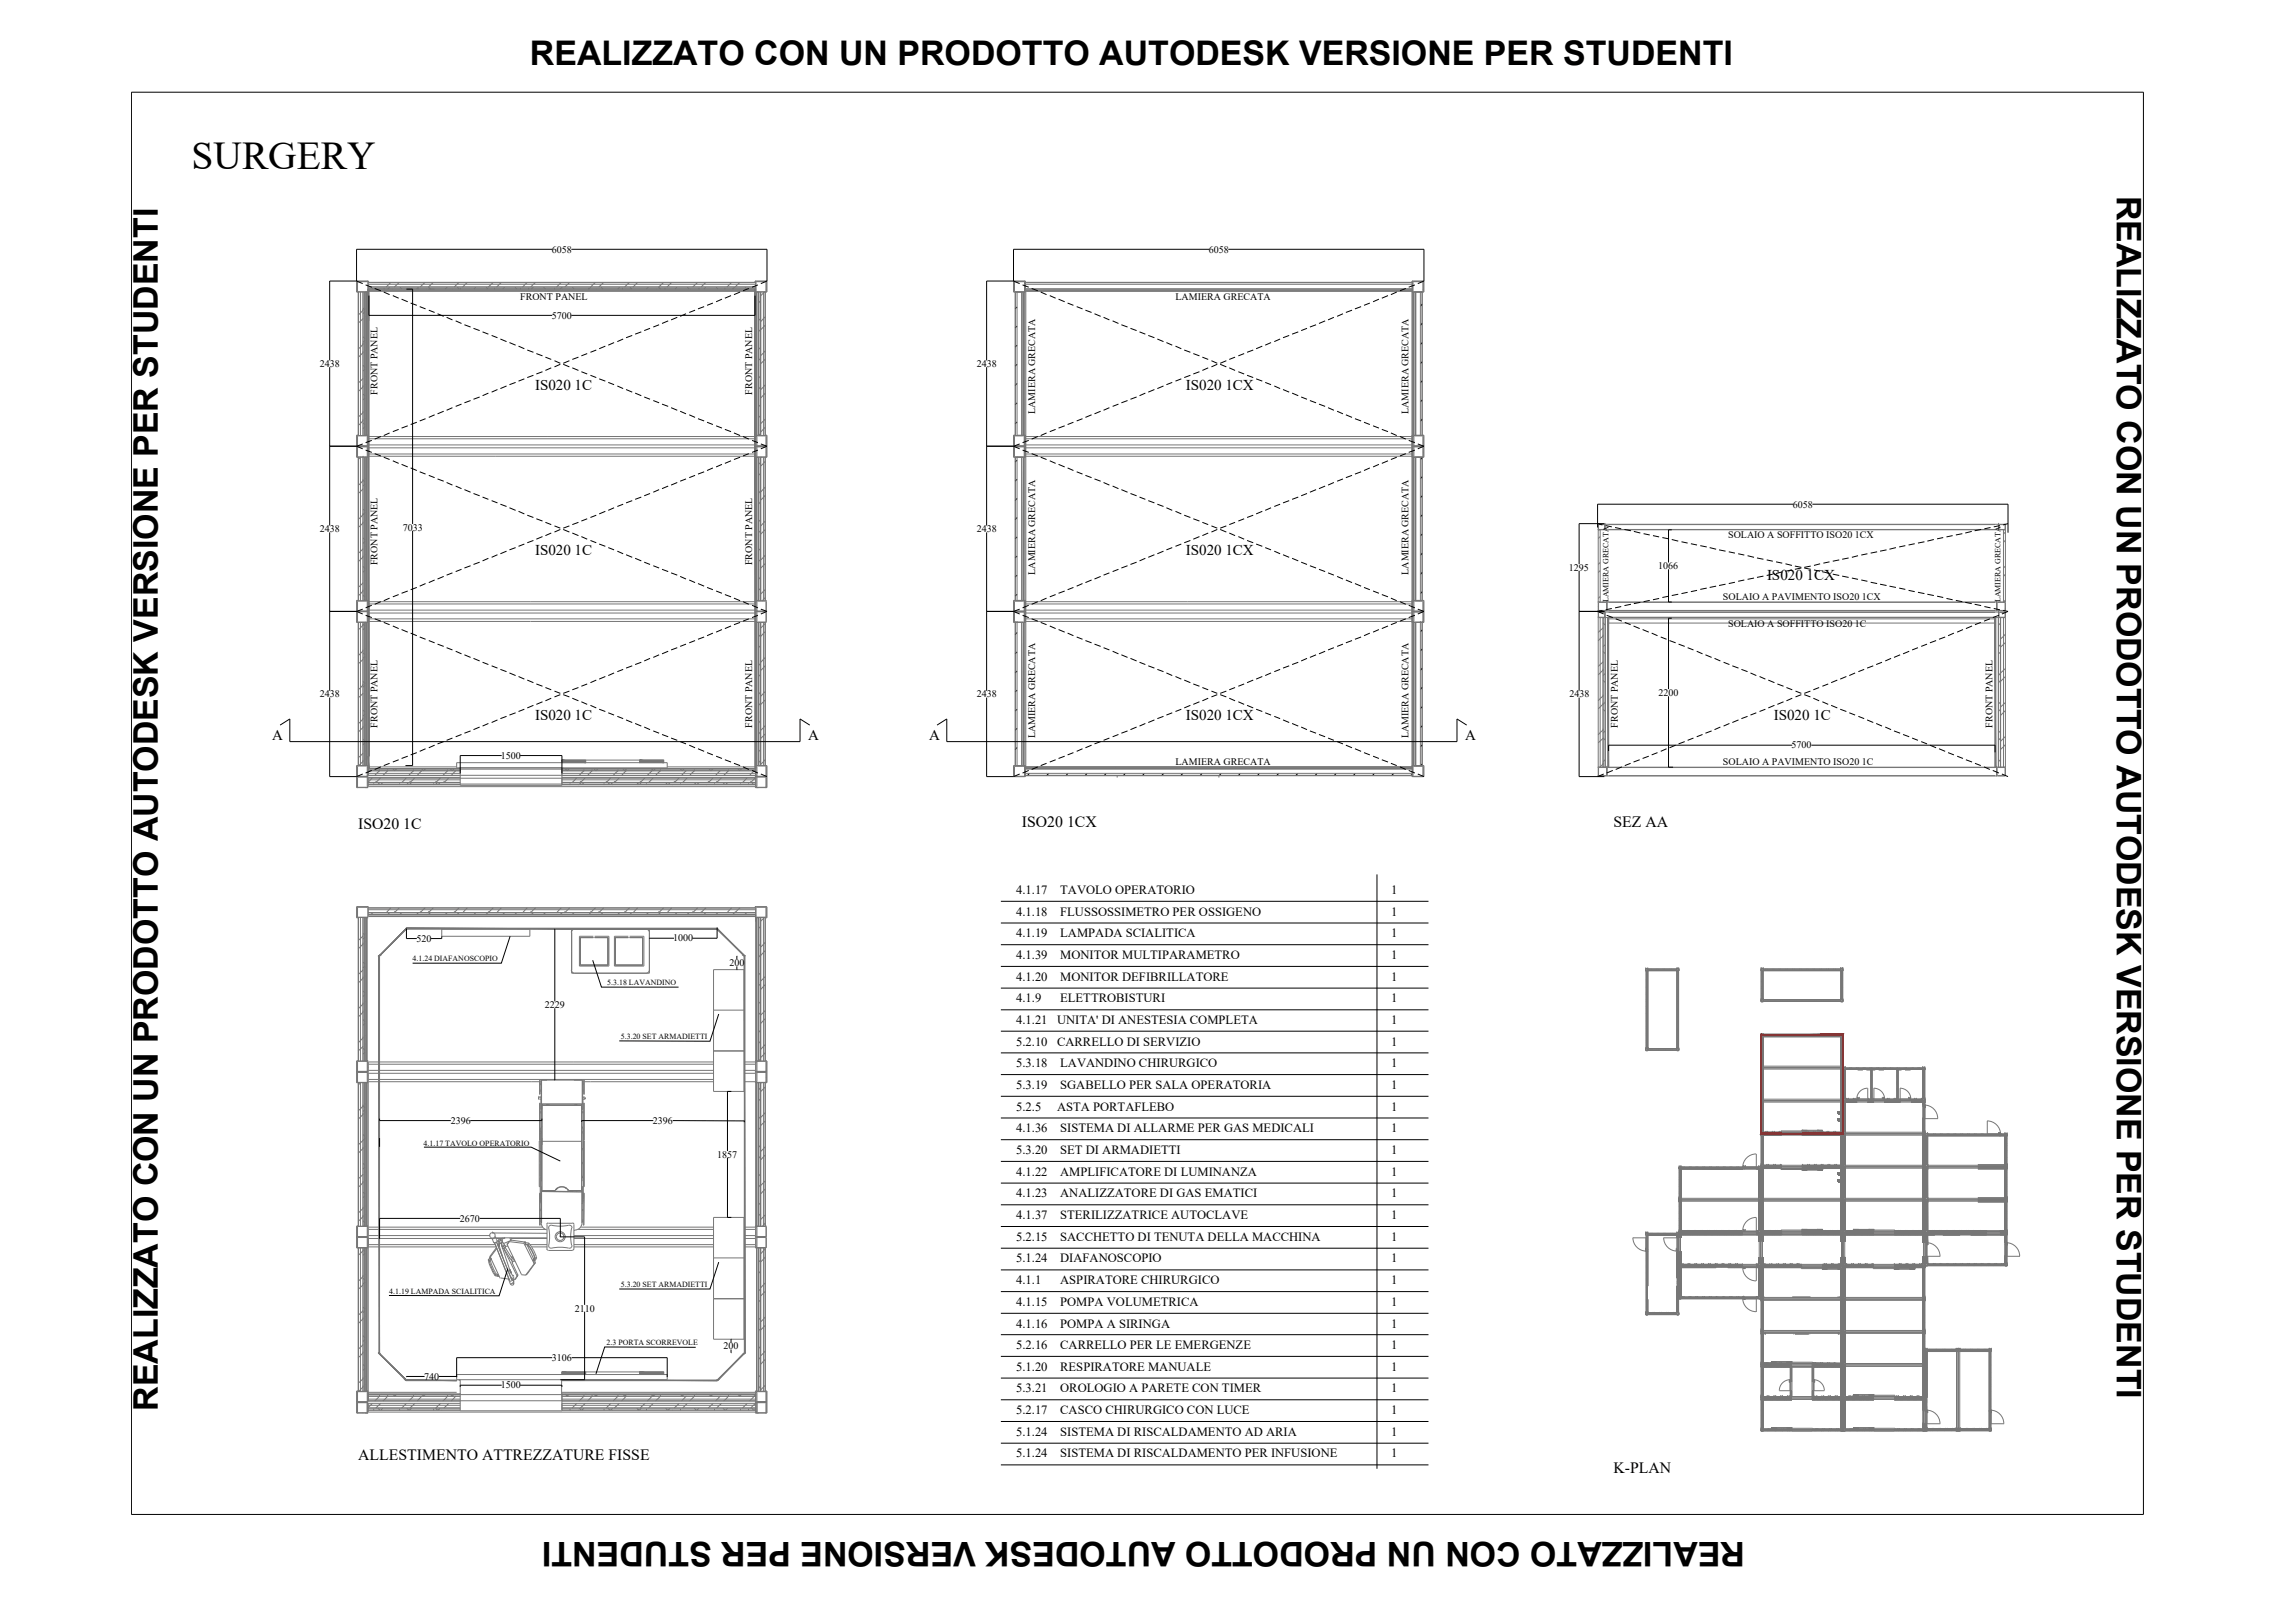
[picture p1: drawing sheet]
<svg xmlns="http://www.w3.org/2000/svg" width="297mm" height="210mm" viewBox="0 0 297 210" stroke-linecap="round" stroke-linejoin="round" font-family="sans-serif">
<defs><g id="words">
<text font-size="5.1" x="25" y="22.1">SURGERY</text>
<g font-size="4.4">
<text x="69.2" y="8.5">REALIZZATO CON UN PRODOTTO AUTODESK VERSIONE PER STUDENTI</text>
<text x="276.6" y="25.6" transform="rotate(90 276.6 25.6)">REALIZZATO CON UN PRODOTTO AUTODESK VERSIONE PER STUDENTI</text>
<text x="20.6" y="184.4" transform="rotate(-90 20.6 184.4)">REALIZZATO CON UN PRODOTTO AUTODESK VERSIONE PER STUDENTI</text>
<text x="228" y="201.5" transform="rotate(180 228 201.5)">REALIZZATO CON UN PRODOTTO AUTODESK VERSIONE PER STUDENTI</text>
</g>
<g font-size="2.1">
<text x="46.8" y="108.3">ISO20 1C</text>
<text x="133.5" y="108.1">ISO20 1CX</text>
<text x="210.8" y="108.1">SEZ AA</text>
<text x="46.8" y="190.9">ALLESTIMENTO ATTREZZATURE FISSE</text>
<text x="210.8" y="192.5">K-PLAN</text>
</g>
<g font-size="2">
<text x="69.9" y="51">IS020 1C</text>
<text x="155" y="51">IS020 1CX</text>
<text x="69.9" y="72.5">IS020 1C</text>
<text x="155" y="72.5">IS020 1CX</text>
<text x="230.9" y="75.8">IS020 1CX</text>
<text x="69.9" y="94.1">IS020 1C</text>
<text x="155" y="94.1">IS020 1CX</text>
<text x="231.8" y="94.1">IS020 1C</text>
<text x="35.6" y="96.8">A</text>
<text x="105.6" y="96.8">A</text>
<text x="121.4" y="96.8">A</text>
<text x="191.5" y="96.8">A</text>
</g>
<g font-size="1.6">
<text x="132.8" y="116.8">4.1.17</text>
<text x="132.8" y="119.7">4.1.18</text>
<text x="138.6" y="116.8">TAVOLO OPERATORIO</text>
<text x="138.6" y="119.7">FLUSSOSSIMETRO PER OSSIGENO</text>
<text x="181.8" y="116.8">1</text>
<text x="181.8" y="119.7">1</text>
<text x="132.8" y="122.5">4.1.19</text>
<text x="132.8" y="125.3">4.1.39</text>
<text x="138.6" y="122.5">LAMPADA SCIALITICA</text>
<text x="138.6" y="125.3">MONITOR MULTIPARAMETRO</text>
<text x="181.8" y="122.5">1</text>
<text x="181.8" y="125.3">1</text>
<text x="132.8" y="128.2">4.1.20</text>
<text x="132.8" y="131">4.1.9</text>
<text x="138.6" y="128.2">MONITOR DEFIBRILLATORE</text>
<text x="138.6" y="131">ELETTROBISTURI</text>
<text x="181.8" y="128.2">1</text>
<text x="181.8" y="131">1</text>
<text x="132.8" y="133.8">4.1.21</text>
<text x="132.8" y="136.7">5.2.10</text>
<text x="138.1" y="133.8">UNITA' DI ANESTESIA COMPLETA</text>
<text x="138.1" y="136.7">CARRELLO DI SERVIZIO</text>
<text x="181.8" y="133.8">1</text>
<text x="181.8" y="136.7">1</text>
<text x="132.8" y="139.5">5.3.18</text>
<text x="132.8" y="142.3">5.3.19</text>
<text x="138.6" y="139.5">LAVANDINO CHIRURGICO</text>
<text x="138.6" y="142.3">SGABELLO PER SALA OPERATORIA</text>
<text x="181.8" y="139.5">1</text>
<text x="181.8" y="142.3">1</text>
<text x="132.8" y="145.1">5.2.5</text>
<text x="132.8" y="148">4.1.36</text>
<text x="138.1" y="145.1">ASTA PORTAFLEBO</text>
<text x="138.6" y="148">SISTEMA DI ALLARME PER GAS MEDICALI</text>
<text x="181.8" y="145.1">1</text>
<text x="181.8" y="148">1</text>
<text x="132.8" y="150.8">5.3.20</text>
<text x="132.8" y="153.7">4.1.22</text>
<text x="138.6" y="150.8">SET DI ARMADIETTI</text>
<text x="138.6" y="153.7">AMPLIFICATORE DI LUMINANZA</text>
<text x="181.8" y="150.8">1</text>
<text x="181.8" y="153.7">1</text>
<text x="132.8" y="156.5">4.1.23</text>
<text x="132.8" y="159.3">4.1.37</text>
<text x="138.6" y="156.5">ANALIZZATORE DI GAS EMATICI</text>
<text x="138.6" y="159.3">STERILIZZATRICE AUTOCLAVE</text>
<text x="181.8" y="159.3">1</text>
<text x="181.8" y="156.5">1</text>
<text x="132.8" y="162.2">5.2.15</text>
<text x="132.8" y="165">5.1.24</text>
<text x="132.8" y="167.8">4.1.1</text>
<text x="138.6" y="162.2">SACCHETTO DI TENUTA DELLA MACCHINA</text>
<text x="138.6" y="165">DIAFANOSCOPIO</text>
<text x="138.6" y="167.8">ASPIRATORE CHIRURGICO</text>
<text x="181.8" y="162.2">1</text>
<text x="181.8" y="165">1</text>
<text x="181.8" y="167.8">1</text>
<text x="132.8" y="170.7">4.1.15</text>
<text x="132.8" y="173.5">4.1.16</text>
<text x="138.6" y="170.7">POMPA VOLUMETRICA</text>
<text x="138.6" y="173.5">POMPA A SIRINGA</text>
<text x="181.8" y="170.7">1</text>
<text x="181.8" y="173.5">1</text>
<text x="132.8" y="176.3">5.2.16</text>
<text x="132.8" y="179.1">5.1.20</text>
<text x="138.6" y="176.3">CARRELLO PER LE EMERGENZE</text>
<text x="138.6" y="179.1">RESPIRATORE MANUALE</text>
<text x="181.8" y="176.3">1</text>
<text x="181.8" y="179.1">1</text>
<text x="132.8" y="182">5.3.21</text>
<text x="132.8" y="184.8">5.2.17</text>
<text x="138.6" y="182">OROLOGIO A PARETE CON TIMER</text>
<text x="138.6" y="184.8">CASCO CHIRURGICO CON LUCE</text>
<text x="181.8" y="182">1</text>
<text x="181.8" y="184.8">1</text>
<text x="132.8" y="187.6">5.1.24</text>
<text x="132.8" y="190.5">5.1.24</text>
<text x="138.6" y="187.6">SISTEMA DI RISCALDAMENTO AD ARIA</text>
<text x="138.6" y="190.5">SISTEMA DI RISCALDAMENTO PER INFUSIONE</text>
<text x="181.8" y="187.6">1</text>
<text x="181.8" y="190.5">1</text>
</g>
<g font-size="1.3">
<text x="72.1" y="33">6058</text>
<text x="158" y="33">6058</text>
<text x="68" y="39.2">FRONT PANEL</text>
<text x="72.1" y="41.6">5700</text>
<text x="153.6" y="39.2">LAMIERA GRECATA</text>
<text x="41.8" y="48">2438</text>
<text x="127.7" y="48">2438</text>
<text x="49.3" y="51.6" transform="rotate(-90 49.3 51.6)">FRONT PANEL</text>
<text x="98.3" y="51.6" transform="rotate(-90 98.3 51.6)">FRONT PANEL</text>
<text x="135.3" y="54.1" transform="rotate(-90 135.3 54.1)">LAMIERA GRECATA</text>
<text x="184.1" y="54.1" transform="rotate(-90 184.1 54.1)">LAMIERA GRECATA</text>
<text x="41.8" y="69.6">2438</text>
<text x="52.6" y="69.4">7033</text>
<text x="127.7" y="69.6">2438</text>
<text x="225.8" y="70.3">SOLAIO A SOFFITTO ISO20 1CX</text>
<text x="234.3" y="66.4">6058</text>
<text x="49.3" y="73.9" transform="rotate(-90 49.3 73.9)">FRONT PANEL</text>
<text x="98.3" y="73.9" transform="rotate(-90 98.3 73.9)">FRONT PANEL</text>
<text x="135.3" y="75.1" transform="rotate(-90 135.3 75.1)">LAMIERA GRECATA</text>
<text x="184.1" y="75.1" transform="rotate(-90 184.1 75.1)">LAMIERA GRECATA</text>
<text x="205" y="74.6">1295</text>
<text x="216.7" y="74.4">1066</text>
<text x="225.2" y="78.4">SOLAIO A PAVIMENTO ISO20 1CX</text>
<text x="225.8" y="82">SOLAIO A SOFFITTO ISO20 1C</text>
<text x="41.8" y="91.1">2438</text>
<text x="49.3" y="95.1" transform="rotate(-90 49.3 95.1)">FRONT PANEL</text>
<text x="98.3" y="95.1" transform="rotate(-90 98.3 95.1)">FRONT PANEL</text>
<text x="127.7" y="91.1">2438</text>
<text x="205.1" y="91.1">2438</text>
<text x="211.4" y="95.1" transform="rotate(-90 211.4 95.1)">FRONT PANEL</text>
<text x="216.7" y="91">2200</text>
<text x="260.4" y="95.1" transform="rotate(-90 260.4 95.1)">FRONT PANEL</text>
<text x="65.4" y="99.2">1500</text>
<text x="135.3" y="96.5" transform="rotate(-90 135.3 96.5)">LAMIERA GRECATA</text>
<text x="153.6" y="99.9">LAMIERA GRECATA</text>
<text x="184.1" y="96.5" transform="rotate(-90 184.1 96.5)">LAMIERA GRECATA</text>
<text x="225.2" y="99.9">SOLAIO A PAVIMENTO ISO20 1C</text>
<text x="234.1" y="97.8">5700</text>
<text x="54.4" y="123.1">520</text>
<text x="88" y="123">1000</text>
<text x="71.2" y="131.7">2229</text>
<text x="95.3" y="126.3">200</text>
<text x="58.9" y="146.9">2396</text>
<text x="85.3" y="146.9">2396</text>
<text x="93.7" y="151.3">1857</text>
<text x="60.1" y="159.7">2670</text>
<text x="75.1" y="171.4">2110</text>
<text x="72.1" y="177.9">3106</text>
<text x="94.6" y="176.3">200</text>
<text x="55.4" y="180.3">740</text>
<text x="65.4" y="181.5">1500</text>
</g>
<g font-size="1">
<text x="210.2" y="78.7" transform="rotate(-90 210.2 78.7)">LAMIERA GRECATA</text>
<text x="261.4" y="78.7" transform="rotate(-90 261.4 78.7)">LAMIERA GRECATA</text>
<text x="53.9" y="125.6">4.1.24 DIAFANOSCOPIO</text>
<text x="79.4" y="128.8">5.3.18 LAVANDINO</text>
<text x="81.1" y="135.8">5.3.20 SET ARMADIETTI</text>
<text x="55.4" y="149.7">4.1.17 TAVOLO OPERATORIO</text>
<text x="50.9" y="169.1">4.1.19 LAMPADA SCIALITICA</text>
<text x="81.1" y="168.2">5.3.20 SET ARMADIETTI</text>
<text x="79.3" y="175.8">2.3 PORTA SCORREVOLE</text>
</g>
</g></defs>
<!-- layer: _ARK -->
<g fill="#767676" stroke="#767676" stroke-width=".13">
<path d="M230.4 183h3.8z"/>
<path d="M247.6 160.9h3.7z"/>
<path d="M235.5 160.9h5z"/>
<path d="M49.5 124.9h.1v52z"/>
<path d="M97.3 124.9h.1v52z"/>
<path d="M53.1 121.4h-.1z"/>
<path d="M53 121.4h.1l-3.5 3.5z"/>
<path d="M93.8 121.4h-.1z"/>
<path d="M93.7 121.4h.1l3.5 3.5z"/>
<path d="M49.6 176.8v.1h-.1z"/>
<path d="M49.5 176.9h.1l3.5 3.5z"/>
<path d="M97.3 176.8v.1h-.1z"/>
<path d="M97.2 176.9h.1l-3.5 3.5z"/>
<path d="M251.3 165.7v16.8zM251.3 165.7v16.8z"/>
<path d="M241.2 165.7v16.8zM241.2 165.7v16.8z"/>
<path d="M251.8 176.6h8.2zM251.8 176.6h8.2z"/>
<path d="M251.8 186.7l8.2 .1zM251.8 186.7l8.2 .1z"/>
<path d="M260 176.6v7.7zM260 176.6v7.7z"/>
<path d="M260 186.1v.6zM260 186.1v.6z"/>
<path d="M230.4 165.7v12.5zM230.4 165.7v12.5z"/>
<path d="M240.5 165.9l.1 12.3zM240.5 165.9l.1 12.3z"/>
<path d="M230.4 178.2h3.8zM230.4 178.2h3.8z"/>
<path d="M236.8 178.2h3.7zM236.8 178.2h3.7z"/>
<path d="M230.4 178.2h2.2zM230.4 178.2h3.8z"/>
<path d="M251.3 183v1.1zM251.3 183v1.1z"/>
<path d="M251.3 184.1v.2zM251.3 184.1v.2z"/>
<path d="M251.3 186.1v.7zM251.3 186.1v.7z"/>
<path d="M241.2 183v3.8zM241.2 183v3.8z"/>
<path d="M247.6 183h3.7zM247.6 183h3.7z"/>
<path d="M241.2 183h3.7zM241.2 183h3.7z"/>
<path d="M240.5 178.6l.1 3.9zM240.5 178.6l.1 3.9z"/>
<path d="M230.4 178.6v3.9zM230.4 178.6v3.9z"/>
<path d="M236.9 178.6h3.6zM236.9 178.6h3.6z"/>
<path d="M230.4 178.6h3.6zM230.4 178.6h3.6z"/>
<path d="M230.4 183v3.8zM230.4 183v3.8z"/>
<path d="M240.5 183l.1 3.8zM240.5 183l.1 3.8z"/>
<path d="M236.8 183h3.7zM236.8 183h3.7z"/>
<path d="M230.4 183h3.8zM230.4 183h3.8z"/>
<path d="M229.8 165.7v3.9zM229.8 165.7v3.9z"/>
<path d="M219.7 165.7v3.9zM219.7 165.7v3.9z"/>
<path d="M219.1 161.4l.1 .3zM219.1 161.4l.1 .3z"/>
<path d="M219.1 163.6l.1 3.4zM219.1 163.6l.1 3.4z"/>
<path d="M219.1 168.1l.1 3.5zM219.1 168.1l.1 3.5z"/>
<path d="M215.3 161.4h3.8zM215.3 161.4h3.8z"/>
<path d="M215.3 171.6h3.8zM215.3 171.6h3.8z"/>
<path d="M219.7 161.4v.4zM219.7 161.4v.4z"/>
<path d="M219.7 163.6v1.7zM219.7 163.6v1.7z"/>
<path d="M229.8 161.4v.6zM229.8 161.4v.6z"/>
<path d="M229.8 162v.2zM229.8 162v.2z"/>
<path d="M229.8 164.4v.9zM229.8 164.4v.9z"/>
<path d="M229.5 161.4h.3zM229.5 161.4h.3z"/>
<path d="M219.7 161.4h8zM219.7 161.4h8z"/>
<path d="M240.5 161.4l.1 .6zM240.5 161.4l.1 .6z"/>
<path d="M240.5 162l.1 .2zM240.5 162l.1 .2z"/>
<path d="M240.5 164.4l.1 .9zM240.5 164.4l.1 .9z"/>
<path d="M230.4 161.4v.8zM230.4 161.4v.8z"/>
<path d="M230.4 164.4v.8zM230.4 164.4v.8z"/>
<path d="M235.5 161.4h5zM235.5 161.4h5z"/>
<path d="M230.4 161.4h2.4zM230.4 161.4h2.4z"/>
<path d="M247.6 161.4h3.7zM247.6 161.4h3.7z"/>
<path d="M241.2 161.4h3.7zM241.2 161.4h3.7z"/>
<path d="M241.2 161.4v.6zM241.2 161.4v.6z"/>
<path d="M241.2 162v.2zM241.2 162v.2z"/>
<path d="M241.2 164.4v.9zM241.2 164.4v.9z"/>
<path d="M251.3 161.4v.6zM251.3 161.4v.6z"/>
<path d="M251.3 162v.4zM251.3 162v.4z"/>
<path d="M251.3 164.2v1.1zM251.3 164.2v1.1z"/>
<path d="M251.9 161.4v.9zM251.9 161.4v.9z"/>
<path d="M251.9 164.2v1zM251.9 164.2v1z"/>
<path d="M262 161.4v1zM262 161.4v1z"/>
<path d="M262 164.2v1zM262 164.2v1z"/>
<path d="M261.4 161.4h.6zM261.4 161.4h.6z"/>
<path d="M251.9 161.4h7.7zM251.9 161.4h7.7z"/>
<path d="M261.4 161.4h.6zM261.4 161.4h.6z"/>
<path d="M251.9 161.4h7.5zM251.9 161.4h7.7z"/>
<path d="M262 148.4v12.5zM262 148.4v12.5z"/>
<path d="M251.9 148.4v12.5zM251.9 148.4v12.5z"/>
<path d="M261.4 160.9h.6zM261.4 160.9h.6z"/>
<path d="M251.9 160.9h7.7zM251.9 160.9h7.7z"/>
<path d="M261.5 148.4h.5zM261.5 148.4h.5z"/>
<path d="M251.9 148.4h7.8zM251.9 148.4h7.8z"/>
<path d="M241.2 144.1v16.8zM241.2 144.1v16.8z"/>
<path d="M251.3 144.1v.1zM251.3 144.1v.1z"/>
<path d="M251.3 144.2v.2zM251.3 144.2v.2z"/>
<path d="M251.3 146.2v14.7zM251.3 146.2v14.7z"/>
<path d="M249.8 144.1h1.5zM249.8 144.1h1.5z"/>
<path d="M246.3 144.1h2zM246.3 144.1h2z"/>
<path d="M244.1 144.1h.8zM244.1 144.1h.8z"/>
<path d="M241.2 144.1h1.5zM241.2 144.1h1.5z"/>
<path d="M247.6 160.9h3.7zM247.6 160.9h3.7z"/>
<path d="M241.2 160.9h3.7zM241.2 160.9h3.7z"/>
<path d="M251.3 139.8v3.8zM251.3 139.8v3.8z"/>
<path d="M248 139.8h3.3zM248 139.8h3.3z"/>
<path d="M244.6 139.8h3.3zM244.6 139.8h3.3z"/>
<path d="M241.2 139.8h3.3zM241.2 139.8h3.3z"/>
<path d="M241.2 139.8v3.8zM241.2 139.8v3.8z"/>
<path d="M240.5 152.7l.1 8.2zM240.5 152.7l.1 8.2z"/>
<path d="M230.4 152.7v8.2zM230.4 152.7v8.2z"/>
<path d="M235.5 160.9h5zM235.5 160.9h5z"/>
<path d="M230.4 160.9h2.4zM230.4 160.9h2.4z"/>
<path d="M240.5 148.4l.1 3.9zM240.5 148.4l.1 3.9z"/>
<path d="M230.4 148.4v3.9zM230.4 148.4v3.9z"/>
<path d="M240.5 135.5l.1 12.5zM240.5 135.5l.1 12.5z"/>
<path d="M230.4 135.5v12.1zM230.4 135.5v12.1z"/>
<path d="M230.4 147.6v.4zM230.4 147.6v.4z"/>
<path d="M229.6 160.9h.2zM229.6 160.9h.2z"/>
<path d="M219.7 160.9h8zM219.7 160.9h8z"/>
<path d="M229.6 160.9h.2zM229.6 160.9h.2z"/>
<path d="M219.7 160.9h8zM219.7 160.9h8z"/>
<path d="M229.6 160.9h.2zM229.6 160.9h.2z"/>
<path d="M219.7 160.9h8zM219.7 160.9h8z"/>
<path d="M219.6 157.1l.1 3.8zM219.6 157.1l.1 3.8z"/>
<path d="M219.6 157.1v3.4zM219.6 157.1v3.4z"/>
<path d="M219.6 160.5v.4zM219.6 160.5v.4z"/>
<path d="M219.6 157.1v3.4zM219.6 157.1v3.4z"/>
<path d="M219.6 160.5v.4zM219.6 160.5v.4z"/>
<path d="M219.6 152.8l.1 3.7zM219.6 152.8l.1 3.7z"/>
<path d="M219.6 152.8v3.7zM219.6 152.8v3.7z"/>
<path d="M219.6 152.8v3.7zM219.6 152.8v3.7z"/>
<path d="M229.5 152.7h.3zM229.5 152.7h.3z"/>
<path d="M219.7 152.7h8zM219.7 152.7h8z"/>
<path d="M229.5 152.7h.3zM229.5 152.7h.3z"/>
<path d="M219.7 152.7h8zM219.7 152.7h8z"/>
<path d="M229.5 152.7h.3zM229.5 152.7h.3z"/>
<path d="M219.7 152.7h8zM219.7 152.7h8z"/>
<path d="M229.9 152.8v3.7zM229.9 152.8v3.7zM229.9 152.8v3.7zM229.9 152.8v3.7z"/>
<path d="M229.9 152.8v3.7zM229.9 152.8v3.7z"/>
<path d="M229.9 157.1v3.8zM229.9 157.1v3.8z"/>
<path d="M229.9 157.1v3.4zM229.9 157.1v3.4z"/>
<path d="M229.9 160.5v.4zM229.9 160.5v.4z"/>
<path d="M229.9 157.1v3.4zM229.9 157.1v3.4z"/>
<path d="M229.9 160.5v.4zM229.9 160.5v.4z"/>
<path d="M229.8 152.7v8.2zM229.8 152.7v8.2z"/>
<path d="M219.7 152.7v8.2zM219.7 152.7v8.2z"/>
<path d="M229.5 152.7l.3 .1zM229.5 152.7l.3 .1z"/>
<path d="M219.7 152.7l8 .1zM219.7 152.7l8 .1z"/>
<path d="M240.2 165.8l.6 .1v-.1zM240.2 165.8l.6 .1h-.6z"/>
<path d="M238.2 165.8l.5 .1v-.1zM238.2 165.8l.5 .1h-.5z"/>
<path d="M233.5 178h.7zM233.5 178h.7h-.7z"/>
<path d="M231.5 178h.6zM231.5 178h.6h-.6z"/>
<path d="M244.2 182.3l.7 .1v-.1zM244.2 182.3l.7 .1h-.7z"/>
<path d="M242.2 182.3l.7 .1v-.1zM242.2 182.3l.7 .1h-.7z"/>
<path d="M244.2 186.6l.7 .1v-.1zM244.2 186.6l.7 .1h-.7z"/>
<path d="M242.2 186.6l.7 .1v-.1zM242.2 186.6l.7 .1h-.7z"/>
<path d="M233.5 186.6l.7 .1v-.1zM233.5 186.6l.7 .1h-.7z"/>
<path d="M231.5 186.6l.6 .1v-.1zM231.5 186.6l.6 .1h-.6z"/>
<path d="M249.6 165.8l.6 .1v-.1zM249.6 165.8l.6 .1h-.6z"/>
<path d="M247.6 165.8l.5 .1v-.1zM247.6 165.8l.5 .1h-.5z"/>
<path d="M244.2 160.7l.7 .1v-.1zM244.2 160.7l.7 .1h-.7z"/>
<path d="M242.2 160.7l.7 .1v-.1zM242.2 160.7l.7 .1h-.7z"/>
<path d="M237.5 152.9h.7zM237.5 152.9h.7h-.7z"/>
<path d="M235.5 152.9h.6zM235.5 152.9h.6h-.6z"/>
<path d="M237.5 147.7l.7 .1v-.1zM237.5 147.7l.7 .1h-.7z"/>
<path d="M235.5 147.7l.6 .1v-.1zM235.5 147.7l.6 .1h-.6z"/>
<path d="M237.5 160.7l.7 .1v-.1zM237.5 160.7l.7 .1h-.7z"/>
<path d="M235.5 160.7l.6 .1v-.1zM235.5 160.7l.6 .1h-.6z"/>
<path d="M98.7 37.8v62.6v-62.6zM98.7 37.8v62.6z"/>
<path d="M48.1 37.8l.1 61v-61zM48.1 37.8l.1 61h-.1z"/>
<path d="M48.1 98.8l.1 1.6v-1.6zM48.1 98.8l.1 1.6h-.1z"/>
<path d="M83.6 99.3l3.1 .4v-.4zM83.6 99.3l3.1 .4h-3.1z"/>
<path d="M73.4 99.3l3.1 .4v-.4zM73.4 99.3l3.1 .4h-3.1z"/>
<path d="M260.7 80.7l.1 19.6v-19.6zM260.7 80.7l.1 19.6h-.1z"/>
<path d="M210.1 80.7l.1 19.6v-19.6zM210.1 80.7l.1 19.6h-.1z"/>
<path d="M49.6 124.8v.1zM49.6 124.8l-.1 .1z"/>
<path d="M49.5 124.9v52h.1zM49.5 176.9h.1z"/>
<path d="M97.3 124.9v52h.1zM97.3 176.9h.1h-.1z"/>
<path d="M53.1 121.3l40.7 .1v-.1zM53.1 121.3l40.7 .1h-40.8z"/>
<path d="M53 121.4l-3.5 3.5h.1zM49.5 124.9h.1z"/>
<path d="M53 180.4l6.7 .1v-.1zM53 180.4l6.7 .1h-6.6z"/>
<path d="M73.4 180.4l20.4 .1v-.1zM73.4 180.4l20.4 .1h-20.4z"/>
<path d="M93.7 121.4l3.5 3.5h.1zM97.2 124.9h.1z"/>
<path d="M49.5 176.9l3.5 3.5h.1zM53 180.4h.1z"/>
<path d="M97.2 176.9l-3.5 3.5h.1zM93.7 180.4h.1z"/>
</g>
<g fill="none" stroke="#767676" stroke-width=".13">
<path d="M46.6 38.1l.1 .1M46.7 38.1h1.3M46.7 36.9v1.2M46.7 37.9h.1M46.7 36.8h.1M46.7 36.7l-.1 .1M46.8 36.8l-.1 .1M46.8 36.8h1.2M46.8 38.2v18.7M47.1 38.2v18.7M47.4 38.2v18.7M47.7 38.2v18.7"/>
<path d="M47.9 36.8h-.1M47.9 38.2v18.7M48 36.8h.1M48 36.7l.1 .1v1.3M48 38.1h.1M48.1 38.1l-.2 .1 .1 18.7 .1 .1M48.1 36.9v64.5M48.1 37.2h50.6M48.1 36.9h50.6M48.1 37.8h50.6M48.1 37.5h50.6M48.2 36.9v-.2h-1.6v1.5h1.5"/>
<path d="M48.2 36.9h50.5M48.2 37.7h50.5M48.2 38h50.5M48.2 37.9v53.4M48.5 37.5l.3 .3M50.2 37.8h.1M50.9 37.5l-.2 .3M51.1 36.9l-.7 .6M52.2 36.9l-.7 .6M52.3 37.5l.2 .3M54.6 37.8h.1M54.7 37.5l-.3 .3"/>
<path d="M55.6 36.9l-.7 .6M56.6 36.9l-.6 .6 .3 .3M58.4 37.5l-.2 .3M59.8 37.5l.2 .3M60 36.9l-.6 .6M60.2 37.8h.1M61.1 36.9l-.7 .6M62.2 37.5l-.3 .3M63.5 37.5l.3 .3M64.5 36.9l-.7 .6M64.6 37.8h.1M65.5 36.9l-.6 .6"/>
<path d="M65.9 37.5l-.2 .3M67.3 37.5l.2 .3M68 37.8h.1M68.9 36.9l-.6 .6M69.1 37.8h.1M69.7 37.5l-.3 .3M70 36.9l-.6 .6M71 37.5l.3 .3M72.5 37.8h.1M73.3 36.9l-.6 .6M73.5 37.5l-.3 .3M74.5 36.9l-.7 .6"/>
<path d="M74.8 37.5l.2 .3M76.9 37.8h.1M77.8 36.9l-.9 .9M78.6 37.5l.2 .3M78.9 36.9l-.6 .6M81 37.5l-.3 .3M81.4 37.8h.1M82.3 36.9l-.7 .6M82.3 37.5l.3 .3M82.5 37.8h.1M83.3 36.9l-.6 .6M84.7 37.5l-.3 .3"/>
<path d="M86 37.5l.3 .3M86.7 36.9l-.6 .6M86.9 37.8h.1M87.8 36.9l-.6 .6M88.5 37.5l-.3 .3M89.8 37.5l.3 .3M91.2 36.9l-.7 .6M91.3 37.8h.1M92.2 37.5l-.2 .3M92.3 36.9l-.7 .6M93.6 37.5l.2 .3M94.7 37.8h.1"/>
<path d="M95.6 36.9l-.6 .6M95.8 37.8h.1M96 37.5l-.3 .3M96.7 36.9l-.6 .6M97.4 37.5l.2 .3M98.7 36.9v-.2h1.5v1.5h-1.5M98.7 37.9v62.5M98.7 38.1l.1 .1M98.7 38.1h.1M98.8 36.9v1.2M98.8 36.7l-.1 .1M98.8 38.1h1.3"/>
<path d="M98.8 36.8h1.3M98.8 38.1v.1M98.9 38.2v18.7M99.1 38.9h.1M99.1 38.2v18.7l.3-.2M99.1 39.3l.3 .3M99.2 38.2v18.7M99.4 38.2v18.7M99.8 38.2v18.7M99.9 38.1l-.5 .5M100 38.2v18.7M100 36.8h.1"/>
<path d="M100 36.7l.1 .1v1.3M100.1 36.8h-1.4l.1 64.7M100.1 36.9v1.2M100.1 38.1h-.1M100.1 36.8v.1M100.1 37.9h.1M100.1 38.1l-.1 .1M132.4 36.7h1.6v1.5h-1.6zM132.5 38.1l.1 .1M132.5 36.9v1.2M132.5 38.1h1.3M132.6 37.9h-.1"/>
<path d="M132.6 36.9v1.2M132.6 36.7l-.1 .1M132.6 36.8h-.1M132.6 36.8h1.2M132.6 36.8l-.1 .1M132.7 38.2v18.7M132.9 38.2v18.7M133.5 38.2v18.7M133.6 38.2v18.7M133.7 36.8h.1M133.8 38.2v18.7M133.8 36.7l.1 .1v64.6l-.1 .1"/>
<path d="M133.8 36.8l.1 1.3M133.9 38.1h-.1M133.9 38.1l-.1 .1v18.7l.1 .1M133.9 37.2h50.7M133.9 36.9h50.7M134 38h50.5M134 36.9h50.5M134 37.7h50.5M134.1 37.8h50.4M184.5 38.2h1.6v-1.5h-1.6v64.8h1.6v-1.4h-1.6M184.5 37.9h-50.4v62.5h50.4M184.6 38.1l.1 .1 1.2-.1"/>
<path d="M184.6 38.1h.1M184.6 36.9v1.2M184.7 36.7l-.1 .1M184.7 36.8v64.7M184.7 36.8h1.2M184.7 38.2v18.7M184.8 38.2v18.7M185 38.2v18.7M185.6 38.2v18.7M185.8 38.1l-.1 .1M185.8 38.2v18.7M185.9 38.2v18.7"/>
<path d="M185.9 36.7l.1 .1v1.3M185.9 36.8h.1M186 38.1h-.1M186 36.9v1.2M186 38.1l-.1 .1M186 36.8v.1M186 37.9h.1M46.6 58.3h1.4l-1.3 .1M46.6 58.2l.1 .1-.1 .1M46.6 59.7l.1 .1M46.7 59.7h1.3M46.7 57v1.2"/>
<path d="M46.7 58.4v1.3M46.7 59.1h.1M46.7 56.9l-.1 .1M46.8 57h1.2M46.8 58.4h1.2v1.2h.1M46.8 56.9h-.2v2.9h1.5M46.8 59.8v18.7M47.1 59.8l-.3 .3M47.1 59.7v18.8M47.4 59.8h.1M47.4 40.5h.1M47.4 45h.1"/>
<path d="M47.4 53.9h.1M47.4 46.1h.1M47.4 50.5h.1M47.4 55h.1M47.4 58.4h.1M47.4 40.5l-.6 .7M47.4 45l-.6 .6M47.4 49.5l-.6 .6M47.4 53.9l-.6 .6M47.4 41.6l-.6 .6M47.4 46.1l-.6 .6M47.4 50.5l-.6 .7"/>
<path d="M47.4 55l-.6 .6M47.4 59.8v18.7M47.4 55.3l.3 .2M47.4 51.5l.3 .3M47.4 47.7l.3 .3M47.4 44l.3 .3M47.4 40.2l.3 .3M47.5 58.3h.1M47.7 59.8v18.7M47.7 44.7h.1M47.7 49.2h.1M47.7 53.6h.1"/>
<path d="M47.7 41.3h.1M47.7 45.8h.1M47.7 40.7l-.3 .3M47.7 44.5l-.3 .2M47.7 48.2l-.3 .3M47.7 52l-.3 .3M47.7 55.7l-.3 .3M47.7 56.9h.4M47.7 40.2v.1M47.7 54.7h.1M47.7 50.2v.1M47.9 59.8v18.7"/>
<path d="M48 56.9v.1M48 58.4h.1M48 56.9l-1.3 .1M48 58.2v.1M48 59.7h.1M48.1 57.1h-.1v1.2l-1.3-.1M48.1 57v1.2M48.1 58.4v1.3M48.1 58.2l-.1 .1 .1 .1M48.1 59.7l-.2 .1 .1 18.7 .1 .1M48.1 57.7h.1M48.1 58.8h.1"/>
<path d="M48.2 57.3h50.5M48.2 58.2h50.5M48.2 58.5h50.5M48.2 59.3h50.5M48.2 57.1h50.5M48.2 59.6h50.5M98.7 58.2l.1 .1M98.7 59.7l.1 .1M98.7 56.9h.4M98.7 57.1h.2v1.2M98.7 58.2l1.4 .1M98.7 59.7h1.4"/>
<path d="M98.8 57v1.2M98.8 58.4v1.3M98.8 56.9l-.1 .1M98.8 58.3l-.1 .1M98.8 57h1.3M98.8 58.3h1.4M98.8 58.4h1.3M98.9 59.8v18.7M98.9 58.3v.1M98.9 58.4v1.2h-.1M99 56.9l-.1 .1M99.1 46.8h.1"/>
<path d="M99.1 51.2h.1M99.1 55.7h.1M99.1 43.4h.1M99.1 47.8h.1M99.1 43.1l.3 .2M99.1 59.8v18.7M99.1 54.3l.3 .3M99.1 50.6l.3 .3M99.1 46.8l.3 .3M99.2 59.8v18.7M99.4 41.6l-.3 .3M99.4 45.4l-.3 .3"/>
<path d="M99.4 49.1l-.3 .3M99.4 52.9l-.3 .3M99.4 59.8v18.7M99.5 59.7l-.1 .1M99.8 59.8v18.7M100 59.8v18.7M100 56.9h.2v2.9h-1.5M100 55.8l-.6 .7M100 51.4l-.6 .6M100 50.3l-.6 .6M100 54.8l-.6 .6M100 41.4l-.6 .6"/>
<path d="M100 45.8l-.6 .7M100 42.5l-.6 .6M100 46.9l-.6 .7M100 56.9l.1 .1M100 58.4h.1M100.1 56.9l-1.4 .1M100.1 58.4h-1.4M100.1 57v1.2M100.1 58.4v1.3M100.1 58.2l-.1 .1M100.1 59.7h-.1M100.1 59.1h.1"/>
<path d="M100.1 58.2l-.1 .1 .1 .1M100.1 59.7l-.1 .1M132.4 58.3h1.6M132.5 58.2l.1 .1-.1 .1M132.5 59.7l.1 .1M132.5 57v1.2M132.5 58.4v1.3M132.5 58.2l1.3 .1M132.5 59.7h1.3M132.6 57v1.2M132.6 58.4v1.3M132.6 59.1h-.1"/>
<path d="M132.6 56.9l-.1 .1M132.6 57h1.2M132.6 58.4h1.2M132.7 56.9h-.3v2.9h1.6v-2.9h-1.1M132.7 59.8v18.7M132.9 59.8v18.7M133 59.7v.1M133.3 58.4h.1M133.4 58.3h-.1M133.5 59.8v18.7M133.6 59.8v18.7M133.8 59.8v18.7"/>
<path d="M133.8 56.9l.1 .1M133.8 58.4h.1M133.8 56.9l-1.3 .1M133.8 58.4h-1.3M133.9 58.2l-.1 .1M133.9 59.7h-.1M133.9 57v1.2M133.9 58.4v1.3M133.9 58.2l-.1 .1 .1 .1M133.9 59.7l-.1 .1v18.7l.1 .1M133.9 57.1h-.1v2.5h.1M133.9 57.7h.1"/>
<path d="M133.9 58.8h.1M134 57.3h50.5M134 58.2h50.5M134 58.5h50.5M134 59.3h50.5M134.1 57.1h50.4M134.1 59.6h50.4M184.5 56.9h1.6v2.9h-1.6M184.5 58.3h1.6M184.6 58.2l.1 .1-.1 .1M184.6 59.7l.1 .1M184.6 58.2l.1 .1"/>
<path d="M184.6 59.7h.1M184.6 57.1h.2v2.5h-.2M184.6 57v1.2M184.6 58.4v1.3M184.6 57.1h.1M184.7 56.9l-.1 .1M184.7 58.4h-.1M184.7 58.3h1.2M184.7 57h1.2M184.7 56.9h1.2M184.7 59.7h1.2M184.7 58.4h1.2"/>
<path d="M184.7 59.8v18.7M184.8 59.8v18.7M184.8 56.9v.1M185 59.8v18.7M185.4 59.7l-.1 .1M185.6 59.8v18.7M185.8 59.8v18.7M185.9 59.8v18.7M185.9 56.9l.1 .1M185.9 58.4h.1M186 58.2l-.1 .1M186 59.7h-.1"/>
<path d="M186 57v1.2M186 58.4v1.3M186 58.2l-.1 .1 .1 .1M186 59.7l-.1 .1M186 59.1h.1M46.6 79.9h1.4M46.6 79.8l.1 .1-.1 .1M46.7 78.6v1.3h1.3v-1.3h.1M46.7 78.6v1.2M46.7 78.5l-.1 .1M46.8 78.6h1.2M46.8 78.5h-.2v2.9h1.5"/>
<path d="M47.4 62.8h.1M47.4 67.3h.1M47.4 68.4h.1M47.4 72.8h.1M47.4 77.2h.1M47.4 62.8l-.6 .6M47.4 67.3l-.6 .6M47.4 71.7l-.6 .6M47.4 76.2l-.6 .6M47.4 63.9l-.6 .6M47.4 68.4l-.6 .5M47.4 72.8l-.6 .6"/>
<path d="M47.4 77.2l-.6 .7M47.4 77.8l.3 .2M47.4 74l.3 .3M47.4 70.3l.3 .3M47.4 66.5l.3 .3M47.4 62.8l.3 .2M47.7 71.4h.1M47.7 75.9h.1M47.7 63.6h.1M47.7 68.1h.1M47.7 72.5h.1M47.7 63.3l-.3 .2"/>
<path d="M47.7 70.8l-.3 .2M47.7 74.5l-.3 .3M47.7 78.3l-.2 .2M47.7 78.5h.4M47.7 62.5v.1M47.7 76.9v.1M47.7 67l-.3 .3M48 78.5v.1M48 78.5l-1.3 .1M48 79.9h.1M48 79.8v.1M48.1 78.6v1.2l-.1 .1 .1 .1h-.1"/>
<path d="M48.2 78.9h50.5M48.2 79.7h50.5M48.2 78.6h50.5M98.7 79.8l.1 .1M98.7 78.5h.4M98.7 79.8l1.4 .1M98.8 78.6v1.2M98.8 78.6h.1v1.3M98.8 79.3l-.1 .1M98.8 78.5l-.1 .1M98.8 79.9l-.1 .1M98.8 78.6h1.3"/>
<path d="M98.8 79.9h1.3M98.9 79.9h.1M98.9 80v1.2h-.1M99.1 60.1h.1M99.1 73.5h.1M99.1 77.9h.1M99.1 61.2h.1M99.1 65.6h.1M99.1 70.1h.1M99.1 74.5h.1M99.1 76.9l.3 .3M99.1 73.1l.3 .3"/>
<path d="M99.1 69.4l.3 .2M99.1 65.6l.3 .3M99.1 61.9l.3 .2M99.4 60.4l-.3 .3M99.4 64.2l-.3 .3M99.4 67.9l-.3 .3M99.4 71.7l-.3 .3M99.4 75.4l-.3 .3M100 78.1l-.4 .5M100 77l-.6 .7M100 63.7l-.6 .6M100 68.1l-.6 .6"/>
<path d="M100 72.5l-.6 .7M100 60.3l-.6 .6M100 64.7l-.6 .6M100 69.2l-.6 .6M100 73.6l-.6 .7M100 78.5l.1 .1M100 80h.1M100.1 78.5l-1.4 .1M100.1 80h-1.4M100.1 78.6l-.1 1.3M100.1 78.6v1.2l-.1 .1 .1 .1M132.4 78.5h1.6v2.9h-1.6z"/>
<path d="M132.4 79.9h1.6M132.5 79.8l.1 .1-.1 .1M132.5 78.6l.1 1.3h1.2M132.6 78.6v1.2M132.6 78.5l-.1 .1M132.6 78.6h1.2M132.6 80h1.2M133.8 78.5l.1 .1M133.8 78.5l-1.3 .1M133.8 80h-1.3M133.9 78.6l-.1 1.3M133.9 79.8l-.1 .1 .1 .1h-.1"/>
<path d="M133.9 78.6h-.1v2.6h.1M134 78.9h50.5M134 79.7h50.5M134.1 78.6h50.4M184.5 78.5h1.6v2.9h-1.6M184.5 79.9h1.6M184.6 79.8l.1 .1-.1 .1M184.6 79.8l.1 .1M184.6 78.6h.2v2.6h-.2M184.6 78.6v1.2M184.6 79.3v.1M184.7 78.5l-.1 .1"/>
<path d="M184.7 80h-.1M184.7 79.9h1.2M184.7 78.6h1.2M184.7 78.5h1.2M184.7 80h1.2M185.5 78.5l-.1 .1M185.9 78.5l.1 .1M185.9 80h.1M186 78.6l-.1 1.3M186 78.6v1.2l-.1 .1 .1 .1M208.8 69.1l.1 .1M208.8 79.7l.1 .1h1l.1-.1"/>
<path d="M208.9 69.1l.8 .1M208.9 79.7h1.1M208.9 68.6v.6M208.9 78.8v.9M208.9 79.2v.1M208.9 80l-.1 .1M208.9 68.5l-.1 .1M208.9 78.6l-.1 .1M208.9 78.7h.1M208.9 68.6h.8M208.9 78.7h1M209 69.2l-.1 .1"/>
<path d="M209.1 69.2v9.5M209.1 73.5l-.2 .3M209.1 78l-.2 .2M209.1 70.1l-.2 .3M209.1 74.6l-.2 .2M209.5 78.7h-.1M209.6 68.5v.1M209.6 80l.1 .1M209.6 80l.1 .6M209.6 68.5l.1 .1M209.7 80h-.8v.6M209.7 68.5l-.8 .1"/>
<path d="M209.7 69.2h-.8v9.5h1.1M209.7 68.6v.6M209.7 69.1l-.1 .1M209.7 80h.1M209.7 68.5h.1M209.7 69.2h.1M209.7 80h51.5M209.7 68.5v.7M209.7 80v20.3M209.7 69.2h51.5M209.7 68.5h51.5M209.9 78.6l.1 .1"/>
<path d="M210 78.8v.9M210 78.7h.1M210 79.8h.1M210 78.7v1.1M210 79.8h50.9M210 78.7h50.9M210.2 69.2h50.5M210.2 68.6h50.5M210.2 79.8h50.5M210.2 78.7h50.5M260.9 79.7l.1 .1h1M260.9 79.7l1.1 .1"/>
<path d="M260.9 78.7h.1M260.9 79.8h.1M260.9 78.7v1.1M261 78.8v.9M261 79.5l-.1 .1M261 78.6l-.1 .1M261 78.7h1M261.1 69.1l.1 .1M261.2 69.1v.1M261.2 80h.1M261.2 68.5h.1M261.2 69.2h.1"/>
<path d="M261.2 68.5v.7M261.2 80v20.3M261.2 68.6v.6M261.2 80l-.1 .1M261.2 80v.1M261.2 68.5l-.1 .1M261.2 68.5v.1M261.3 69.2h.8v9.5h-1.2M261.3 80h.7M261.3 69.2h.7M261.3 68.6h.7M261.3 68.5h.7"/>
<path d="M261.6 80h-.1M261.8 79.8h-.1M261.8 69.2v9.5M262 80l.1 .1v.5M262 80v.6M262 68.5l.1 .1M262 68.5v.1M262 78.6l.1 .1M262 78.7h.1M262 68.6v.6M262 78.8v.9M262 69.1v.1"/>
<path d="M262 79.7v.1M262.1 68.6v.6M262.1 78.8v.9M262.1 79.5l-.1 .1M262.1 78.4l-.3 .3M262.1 69.5l-.3 .3M262.1 74l-.3 .2M262.1 70.6l-.3 .3M262.1 75l-.3 .3M262.1 69.1l-.1 .1M262.1 79.7l-.1 .1M46.6 81.2l.1 .2"/>
<path d="M46.7 80h1.3v1.2h.1M46.7 80v1.3M46.8 81.3h1.2M46.8 81.3l-.1 .1M46.8 81.4v18.7M47.1 81.4v18.7M47.4 85.1h.1M47.4 89.5h.1M47.4 94h.1M47.4 81.7h.1M47.4 95.1h.1M47.4 99.5h.1"/>
<path d="M47.4 90.6l-.6 .6M47.4 99.5l-.6 .6M47.4 85.1l-.6 .6M47.4 89.5l-.6 .7M47.4 94l-.6 .6M47.4 98.5l-.6 .5M47.4 81.7l-.6 .6M47.4 86.2l-.6 .6M47.4 95.1l-.6 .6M47.4 81.4v18.7M47.4 96.6l.3 .2M47.4 92.8l.3 .3"/>
<path d="M47.4 89.1l.3 .3M47.4 85.3l.3 .3M47.4 81.6l.3 .2M47.7 81.4v18.7M47.7 84.8h.1M47.7 98.2h.1M47.7 85.9h.1M47.7 90.3h.1M47.7 94.8h.1M47.7 99.2h.1M47.7 82l-.3 .3M47.7 85.8l-.3 .2"/>
<path d="M47.7 89.6l-.3 .2M47.7 93.3l-.3 .3M47.7 97.1l-.3 .3M47.7 81.4h.1M47.7 89.2v.1M47.7 93.7h.1M47.8 81.3v.1M47.9 81.4v18.7M48 81.2v.1M48.1 80v1.2l-.1 .2-.1 18.7 .2 .1M48.1 81.1h.1M48.2 80.9h50.5"/>
<path d="M48.2 80.1h50.5M48.2 98.4v2M48.2 81.2h50.5M59.7 99.7h27.5v.7h-27.5zM73.4 99.7v-.4h13.3v.4M76.5 99.3v.4M83.6 99.3v.4M98.7 81.2l.1 .2M98.7 81.4h1.4M98.7 81.2l1.4 .1M98.8 80v1.3M98.9 81.4v18.7"/>
<path d="M99.1 82.4h.1M99.1 86.8h.1M99.1 87.9h.1M99.1 92.4h.1M99.1 96.8h.1M99.1 81.4v18.7M99.1 99.4l.3 .3M99.1 95.7l.3 .3M99.1 91.9l.3 .3M99.1 88.2l.3 .2M99.1 84.4l.3 .3M99.2 81.4v18.7"/>
<path d="M99.4 90.5l-.3 .2M99.4 98l-.3 .2M99.4 81.4v18.7M99.4 83l-.3 .2M99.4 86.7l-.3 .3M99.4 94.2l-.3 .3M99.8 81.4v18.7M100 81.4v18.7M100 99.3l-.6 .6M100 95.9l-.6 .6M100 81.5l-.6 .6M100 87l-.6 .6"/>
<path d="M100 85.9l-.6 .7M100 90.4l-.6 .6M100 94.8l-.6 .6M100 82.5l-.6 .7M100 91.5l-.6 .6M100.1 80l-.1 1.3M100.1 80v1.2l-.1 .2M132.5 81.2l.1 .2M132.5 80l.1 1.3M132.6 80v1.3M132.6 81.3h1.2M132.6 81.3v.1"/>
<path d="M132.7 81.4h.1M132.7 81.4v18.7M132.9 81.4h.1M132.9 81.4v18.7M133.5 81.4v18.7M133.6 81.4v18.7M133.7 81.3l-.1 .1M133.8 81.4v18.7M133.9 80l-.1 1.3M133.9 81.2l-.1 .2v18.7l.1 .1M133.9 81.1h.1M134 80.9h50.5"/>
<path d="M134 80.1h50.5M134.1 81.2h50.4M184.6 81.2l.1 .2M184.6 81.2l.1 .1M184.6 80v1.3M184.7 81.3h1.2M184.7 81.4v18.7M184.8 81.4v18.7M185 81.4v18.7M185.6 81.4h.1M185.6 81.4v18.7M185.8 81.4v18.7"/>
<path d="M185.9 81.4h.1M185.9 81.4v18.7M186 80l-.1 1.3M186 80v1.2l-.1 .2M208.8 80.6l.1 .1M208.9 80.6l.8 .1M208.9 80.1v.5M208.9 80h.8M209.1 80.7v19.6M209.5 91h.1M209.5 95.4h.1M209.5 99.9h.1"/>
<path d="M209.5 83.1h.1M209.5 87.6h.1M209.5 92h.1M209.5 99.9l-.5 .4M209.5 82.1l-.6 .6M209.5 86.5l-.6 .6M209.5 91l-.6 .6M209.5 95.4l-.6 .6M209.5 83.1l-.6 .7M209.5 87.6l-.6 .6M209.5 92l-.6 .7M209.5 96.5l-.6 .6"/>
<path d="M209.5 96.4l.2 .3M209.5 92.7l.2 .2M209.5 88.9l.2 .3M209.5 85.2l.2 .2M209.5 81.4l.2 .3M209.5 80.7v19.6M209.6 80.7l-.1 .1M209.7 80.6l-.1 .1M209.7 80.7h.1M209.7 81.8h.1M209.7 86.2h.1M209.7 90.7h.1"/>
<path d="M209.7 95.1h.1M209.7 82.8h.1M209.7 96.2h.1M209.7 84.3l-.2 .2M209.7 88l-.2 .3M209.7 91.8l-.2 .3M209.7 95.5l-.2 .3M209.7 99.3l-.2 .3M209.8 99.6h-.1M209.8 87.3h-.1M209.8 91.7l-.1 .1M209.8 80.7v19.6"/>
<path d="M210.1 80.7v19.6M210.2 80.9h50.5M210.2 80.7h50.5M210.2 80h50.5M210.2 80.7v19.6M210.2 81.4h50.5M260.7 80.7v19.6M260.8 80.7v19.6M261.1 80.6l.1 .1M261.1 83.8h.1M261.1 88.3h.1M261.1 92.7h.1"/>
<path d="M261.1 97.1h.1M261.1 84.9h.1M261.1 98.2h.1M261.1 80.7v19.6M261.2 80.6v.1M261.2 80.7h.1M261.2 89.3l-.1 .1M261.2 93.8h-.1M261.2 99.3l.2 .3M261.2 95.5l.2 .3M261.2 91.8l.2 .2M261.2 88l.2 .3"/>
<path d="M261.2 84.3l.2 .2M261.2 80.4h.1M261.2 80.1v.5M261.3 80.7h.7M261.4 80.7v.1M261.4 83.5h.1M261.4 96.9h.1M261.4 89.1h.1M261.4 93.5h.1M261.4 97.9h.1M261.4 81.4l-.2 .3M261.4 85.2l-.2 .3"/>
<path d="M261.4 88.9l-.2 .3M261.4 92.7l-.2 .2M261.4 96.5l-.2 .2M261.4 80.7v19.6M261.8 80.7v19.6M262 80.6v.1M262.1 82.9l-.7 .6M262.1 87.4l-.7 .6M262.1 91.8l-.7 .6M262.1 96.3l-.7 .6M262.1 84l-.7 .6M262.1 88.4l-.7 .7"/>
<path d="M262.1 92.9l-.7 .6M262.1 97.3l-.7 .6M262.1 80.6l-.1 .1M46.6 101.5h1.4M46.6 101.4l.1 .1v1.4h1.3M46.6 102.8l.1 .1M46.6 119.8l.1 .1h1.3M46.7 119.8l1.3 .1M46.7 100.2v1.3M46.7 118.6v1.2M46.7 118.5v.1zM46.7 100.2v1.2"/>
<path d="M46.7 101.6v1.3M46.7 100.2v.1M46.7 119.7h.1M46.7 100.1l-.1 .1M46.7 101.5l-.1 .1M46.7 118.5l-.1 .1M46.8 101.5h1.2v1.3h.1M46.8 118.6h1.2M46.8 119.9v18.8M46.8 120v18.7M47.1 119.9v18.8M47.4 102.9h.1"/>
<path d="M47.4 119.9v18.8M47.7 120v18.7M47.7 119.9v18.8M47.7 120h.4M47.9 118.5l-.1 .1M47.9 120v18.7M47.9 120l.1 18.7M48 100.1v.1M48 118.5v.1M48 118.5l.1 .1v1.2M48 100.1l-1.3 .1M48 101.5h.1"/>
<path d="M48 101.4l.1 1.5h-.1M48 102.8v.1M48 119.8v.1M48.1 100.2v1.2l-.1 .1v.1M48.1 100.2h-.1v1.3h-1.2M48.1 119.8l-.1 .1M48.1 101.6v1.3M48.1 118.6v1.2M48.1 100.1h-1.5v2.8h1.5M48.1 101.9h12M48.1 101.6h12M48.1 102.6h12"/>
<path d="M48.1 102.3h12M48.1 101.4h12M48.1 101.1h12M48.1 100.7h12M48.1 100.4h12M48.1 100.5h12M48.1 118.9h50.6M48.1 118.6h50.6M48.1 119.3h50.6M48.1 119.6h50.6M48.1 119.5h50.6M48.2 118.6v-.1h-1.6v1.5h.2"/>
<path d="M48.2 101.3h50.5M48.2 100.5h50.5M48.2 101.7h50.5M48.2 102.5h50.5M48.2 118.7h50.5M48.2 119.5h50.5M48.2 100.2h11.5M48.2 102.8h50.5M48.2 119.7h50.5M48.2 119.8h50.5M48.5 119.3l.3 .2M48.7 101.6l-.6 .7"/>
<path d="M48.8 102.6h.1M49.1 102.3h.1M49.4 102.3l.2 .3M49.6 100.7h.1M49.6 100.7l-.6 .7M49.8 101.6l-.7 .7M49.9 100.4v.1M50 102.3l-.2 .3M50.2 119.5v.1M50.7 100.7h.1M50.7 100.7l-.7 .7M50.9 119.3l-.2 .2"/>
<path d="M51 100.4v.1M51.1 118.6l-.6 .7M51.3 119.5v.1M51.3 100.5l.3 .2M51.5 119.3h.1M51.8 100.5l-.3 .2M52.2 118.6l-.7 .7M52.2 102.6h.1M52.3 119.3l.2 .2M53.1 101.6l-.6 .7M53.2 102.3l.2 .3M53.6 102.3h.1"/>
<path d="M53.8 102.3l-.3 .3M54 100.7h.1M54 100.7l-.6 .7M54.2 101.6l-.6 .7M54.3 100.4v.1M54.6 119.5v.1M54.7 119.3l-.3 .2M54.9 119.3h.1M55.1 100.7l-.6 .7M55.1 100.5l.3 .2M55.4 100.4v.1M55.6 118.6l-.7 .7"/>
<path d="M55.6 100.5l-.3 .2M55.7 119.5v.1M56 119.3h.1M56 119.3l.3 .2M56.6 118.6l-.6 .7M56.7 102.6h.1M56.9 102.3l.3 .3M57 102.3h.1M57.5 102.3l-.2 .3M57.6 101.6l-.6 .7M58 102.3h.1M58.4 119.3l-.2 .2"/>
<path d="M58.5 100.7h.1M58.5 100.7l-.6 .7M58.7 101.6l-.7 .7M58.8 100.4v.1M58.8 100.5l.3 .2M59.1 119.5v.1M59.3 100.5l-.2 .2M59.4 119.3h.1M59.5 100.7l-.5 .7M59.8 119.3l.2 .2M59.8 100.4v.1M60 100.3v.2"/>
<path d="M60 118.6l-.6 .7M60.1 100.4v2.2h13.3v-2.2M60.2 119.5v.1M61.1 118.6l-.6 .7M62.2 119.3l-.3 .2M63.5 119.3l.3 .2M63.6 119.5l-.1 .1M63.8 119.3h.1M64.5 118.6l-.7 .7M64.6 119.5v.1M65.5 118.6l-.6 .7M65.9 119.3l-.2 .2"/>
<path d="M67.3 119.3l.2 .2M68 119.5v.1M68.9 118.6l-.6 .7M69.1 119.5v.1M69.4 119.3h.1M69.7 119.3l-.3 .2M70 118.6l-.6 .7M71 119.3l.3 .2M72.5 119.5v.1M73.3 118.6l-.5 .7M73.4 101.9h25.3M73.4 101.6h25.3"/>
<path d="M73.4 102.6h25.3M73.4 102.3h25.3M73.4 101.4h25.3M73.4 101.1h25.3M73.4 100.7h25.3M73.4 100.4h25.3M73.4 100.5h25.3M73.5 119.3l-.3 .2M73.6 100.3v.2M73.6 119.5l-.1 .1M73.8 119.3h.1M73.9 100.5l.3 .2"/>
<path d="M74.4 100.5l-.3 .2M74.5 118.6l-.7 .7M74.5 102.6h.1M74.8 119.3l.2 .2M75.4 101.6l-.6 .7M75.7 102.3l.3 .3M75.8 102.3h.1M76.3 100.7h.1M76.3 102.3l-.2 .3M76.3 100.7l-.6 .7M76.5 101.6l-.7 .7M76.6 100.4v.1"/>
<path d="M76.9 119.5v.1M77.2 119.3h.1M77.2 119.3l-.3 .2M77.4 100.7h.1M77.4 100.7l-.6 .7M77.6 100.5l.3 .2 .2-.2M77.7 100.4v.1M77.8 118.6l-.6 .7M78 119.5v.1M78.3 119.3h.1M78.6 119.3l.2 .2M78.9 118.6l-.6 .7"/>
<path d="M78.9 102.6h.1M79.2 102.3h.1M79.4 102.3l.3 .3M79.8 101.6l-.6 .7M80.1 102.3l-.3 .3M80.3 102.3h.1M80.8 100.7h.1M80.8 100.7l-.7 .7M80.9 101.6l-.6 .7M81 119.3l-.3 .2M81.1 100.4l-.1 .1M81.4 119.5v.1"/>
<path d="M81.4 100.5l.2 .2M81.6 119.3h.1M81.8 100.7l-.6 .7M81.9 100.5l-.3 .2M82.1 100.4v.1M82.3 118.6l-.7 .7M82.3 119.3l.3 .2M82.5 119.5v.1M83.2 102.3l.3 .3M83.3 118.6l-.6 .7M83.4 102.6h.1M83.7 102.3h.1"/>
<path d="M83.8 102.3l-.2 .3M84.3 101.6l-.6 .7M84.5 102.6h.1M84.7 119.3l-.3 .2M85.2 100.5l.2 .2M85.2 100.7h.1M85.2 100.7l-.6 .7M85.4 101.6l-.6 .7M85.5 100.4v.1M85.6 100.5l-.2 .2M85.8 119.5v.1M86 119.3l.3 .2"/>
<path d="M86.1 119.3h.1M86.3 100.7h.1M86.3 100.7l-.6 .7M86.6 100.4v.1M86.7 118.6l-.6 .7M86.9 119.5v.1M87 102.3l.2 .3M87.2 100.2h11.5M87.6 102.3l-.3 .3M87.8 118.6l-.6 .7M88.1 102.3h.1M88.5 119.3l-.3 .2"/>
<path d="M88.8 101.6l-.7 .7M88.9 100.5l.3 .2M88.9 102.6h.1M89.4 100.5l-.3 .2M89.6 100.7l-.5 .7M89.8 101.6l-.6 .7M89.8 119.3l.3 .2M89.9 100.4v.1M90.3 119.5l-.1 .1M90.5 119.3h.1M90.7 102.3l.3 .3M90.7 100.7h.1"/>
<path d="M90.7 100.7l-.6 .7M91 100.4v.1M91.2 118.6l-.7 .7M91.3 102.3l-.2 .3M91.3 119.5v.1M91.6 119.3h.1M92.2 119.3l-.2 .2M92.3 118.6l-.7 .7M92.6 102.3h.1M92.7 100.5l.2 .2 .3-.2M93.2 101.6l-.6 .7M93.4 102.6h.1"/>
<path d="M93.6 119.3l.2 .2M93.7 102.3h.1M94.1 100.7l-.6 .7M94.3 101.6l-.6 .7M94.4 100.4v.1M94.5 102.3l.2 .3M94.7 119.5v.1M95.1 102.3l-.3 .3M95.2 100.7h.1M95.2 100.7l-.6 .7M95.5 100.4l-.1 .1M95.6 118.6l-.6 .7"/>
<path d="M95.8 119.5v.1M96 119.3l-.3 .2M96.1 119.3h.1M96.4 100.5l.3 .2M96.7 118.6l-.6 .7M96.8 102.6h.1M96.9 100.5l-.3 .2M97.4 119.3l.2 .2M97.6 101.6l-.5 .7M97.8 102.6h.1M98.1 102.3h.1M98.1 102.3l.7-.7v1.3"/>
<path d="M98.2 102.3l.3 .3M98.6 100.7h.1M98.6 100.7l-.7 .7M98.7 118.6v-.1h1.5v1.5h-.2M98.7 101.4l.1 .1M98.7 102.8l.1 .1M98.7 119.8l.1 .1h1.3M98.7 100.1h1.5v2.8h-1.5M98.7 102.4l-.1 .2M98.7 120h.4M98.7 119.8l.1 .1M98.8 100.2v1.2"/>
<path d="M98.8 118.6v1.2M98.8 100.2h.1v1.3l-.1 .1M98.8 100.5l-.1 .1M98.8 100.1l-.1 .1M98.8 101.5v1.4h1.3M98.8 101.5l-.1 .1M98.8 118.5l-.1 43.1M98.8 118.5l-.1 .1M98.8 101.5h1.4M98.8 101.5h1.3M98.8 119.9h1.3M98.8 118.6h1.3"/>
<path d="M98.8 119.9h.1M98.9 120v18.7M98.9 101.5h.1M98.9 101.5v1.3h-.1M99.1 119.9v18.8l.3-.3M99.2 120v18.7M99.2 100.1h.1M99.4 119.9v18.8M99.8 119.9v18.8M99.9 119.9l-.5 .5M100 120v18.7M100 119.9v18.8"/>
<path d="M100 100.1l.1 .1M100 118.5l.1 .1M100 118.5l.1 .1v1.2M100.1 100.1l-1.4 .1M100.1 100.2l-.1 1.3 .1 .1v1.3h-.1M100.1 118.6v1.2M100.1 119.8l-.1 .1M100.1 100.2l-.1 2.7M100.1 100.2v.1M100.1 118.6h.1M100.1 119.7h.1M132.4 100.1h1.6v1.4h-1.6z"/>
<path d="M132.5 101.4l.1 .1M132.5 100.2l.1 1.2 1.2 .1M132.6 100.2v1.2M132.6 100.2l-.1 .1M132.6 100.1l-.1 .1M132.6 100.1h1.2M132.7 100.1h.1M133.8 100.1l.1 .1M133.8 100.1l-1.3 .1M133.8 100.2h.1M133.9 100.2l-.1 1.3M133.9 101.4h50.7"/>
<path d="M133.9 101.1h50.7M134 101.4h.1M134 101.3h50.5M134 100.5h50.5M134 100.2h50.5M134 100.3h50.5M134.1 100.4h50.4M145.8 100.3v.1M146 101.4v.2M159.3 101.4v.2M159.4 100.3v.1M184.5 101.4h.1"/>
<path d="M184.6 101.4l.1 .1M184.6 100.2v1.2M184.6 100.5v.1M184.7 100.1l-.1 .1M184.7 101.5h1.2M184.7 100.1h1.2M184.8 101.5h-.1M185.1 100.1h-.1M185.9 100.1l.1 .1M186 100.2l-.1 1.3M186 100.2v1.2l-.1 .1M186 100.2v.1"/>
<path d="M208.8 101.3l.1 .1h1l.1-.1M208.9 101.3h1.1M208.9 100.4v.9M208.9 100.4v.1M208.9 100.2l-.1 .1M208.9 100.3h.1M208.9 100.3h1M209 101.4h.1M209.5 100.2l.1 .1M209.9 100.2l.1 .1M210 100.4v.9M210 100.3h-1.1v-19.6h53.2v19.6h-1.2"/>
<path d="M210 100.3h.1M210 101.4h.1M210 100.3h50.9M210 100.4h.1M210 101.4h50.9M210 100.3v1.1M210.2 101.4h50.5M210.2 100.3h50.5M260.9 101.3l.1 .1h1M260.9 101.3l1.1 .1M260.9 100.3h.1M260.9 101.4h.1"/>
<path d="M260.9 100.3v1.1M261 100.4v.9M261 100.2l-.1 .1M261 100.3h1M261.4 101.4h.1M261.4 100.2v.1M262 100.2l.1 .1M262 100.3h.1M262 100.4v.9M262 101.3v.1M262.1 100.4v.9M262.1 100.7h-.1"/>
<path d="M262.1 101.3l-.1 .1M46.6 140l.1 .1M46.7 138.8v1.2M46.7 138.7h.1M46.7 138.6l-.1 .1M46.8 138.7h1.2M47.4 131.2h.1M47.4 135.7h.1M47.4 123.4h.1M47.4 127.8h.1M47.4 132.3h.1M47.4 122.3l-.6 .6"/>
<path d="M47.4 126.8l-.6 .6M47.4 131.2l-.6 .7M47.4 135.7l-.6 .6M47.4 123.4l-.6 .6M47.4 127.8l-.6 .7M47.4 132.3l-.6 .6M47.4 136.8l-.6 .6M47.4 137l.3 .3M47.4 133.3l.3 .2M47.4 129.5l.3 .3M47.4 125.8l.3 .2M47.4 122l.3 .2"/>
<path d="M47.7 130.9h.1M47.7 135.4h.1M47.7 122h.1M47.7 126.5h.1M47.7 123.1h.1M47.7 136.5h.1M47.7 122.5l-.3 .3M47.7 126.2l-.3 .3M47.7 130l-.3 .2M47.7 133.8l-.3 .2M47.7 137.5l-.3 .3M47.7 127.5v.1"/>
<path d="M47.7 132h.1M48 138.6l.1 .1M48 140h.1M48.1 138.8h-.1v1.2h-1.3M48.1 138.8v1.2M48.1 140l-.1 .1 .1 .1v1.2M48.1 138.8v44.4M48.1 138.7h-1.5v2.8h1.5M48.1 139.5h.1M48.2 139.1h45M48.2 139.9h45M48.2 138.8h45"/>
<path d="M97.2 139.1h1.5M97.2 139.9h1.5M97.2 138.8h1.5M98.7 140l.1 .1M98.7 138.7h1.5v2.8h-1.5M98.7 140h1.4M98.8 138.8v1.2M98.8 138.8h.1v1.2M98.8 138.8l-.1 .1M98.8 138.7h-.1M98.8 138.6l-.1 .1M98.8 138.7h1.3"/>
<path d="M99 138.7h-.1M99.1 124.1h.1M99.1 128.5h.1M99.1 133h.1M99.1 137.4h.1M99.1 120.7h.1M99.1 125.1h.1M99.1 138.5h.1M99.1 136.1l.3 .3M99.1 132.4l.3 .2M99.1 128.6l.3 .2M99.1 124.8l.3 .3"/>
<path d="M99.1 121.1l.3 .3M99.4 127.2l-.3 .2M99.4 123.4l-.3 .2M99.4 130.9l-.3 .3M99.4 134.6l-.3 .3M100 137.6l-.6 .6M100 132.1l-.6 .6M100 136.5l-.6 .6M100 133.1l-.6 .7M100 128.7l-.6 .6M100 123.1l-.6 .7M100 127.6l-.6 .7"/>
<path d="M100 124.2l-.6 .7M100 138.7h.1M100 138.6l.1 .1M100.1 138.8v1.2M100.1 140h-.1M100.1 140l-.1 .1 .1 .1v1.2M215.1 137.3h.1M215.1 137.1h.1M215.1 126.9h.1M215.1 126.6h.1M215.1 126.6h.3v.3h-.3zM215.1 137h.3v.3h-.3z"/>
<path d="M215.1 126.9v10.1M215.2 127.1h-.1M215.2 126.9v10.1M215.2 128h-.1M215.2 128.8l-.1 .1M215.2 129.7l-.1 .1M215.2 130.6l-.1 .1M215.2 131.5l-.1 .1M215.2 132.4l-.1 .1M215.2 133.3l-.1 .1M215.2 134.2l-.1 .1M215.2 135.1l-.1 .1"/>
<path d="M215.2 136h-.1M215.2 136.9h-.1M215.2 127.3l-.1 .1M215.2 128.2l-.1 .1M215.2 129.1h-.1M215.2 129.9l-.1 .1M215.2 130.8l-.1 .1M215.2 131.8h-.1M215.2 132.7h-.1M215.2 133.5l-.1 .1M215.2 134.4l-.1 .1M215.2 135.3l-.1 .1"/>
<path d="M215.2 136.2l-.1 .1M215.2 137h.1M215.3 126.9v10.1M215.3 137h.1M215.3 126.9h.1M215.3 137.1h.1M215.3 137.3h.1M215.3 126.6h.1M215.3 126.6v10.4M215.3 137.1v.2M215.4 137.1h.1M215.4 126.9h.1"/>
<path d="M215.4 126.9h3.7M215.4 126.6h3.7M215.4 126.8h3.7M215.4 137.1h3.7M215.4 137.3h3.7M215.4 126.9h-.1M215.4 137.2h3.7M215.4 126.7h3.7M215.6 126.6l-.1 .1M215.7 137.2l-.1 .1M215.8 126.6v.1M215.9 137.2l-.1 .1"/>
<path d="M216.5 126.6l-.1 .1M216.6 137.2l-.1 .1M216.7 126.6l-.1 .1M216.8 137.2l-.1 .1M217.4 126.6l-.1 .1M217.5 137.2l-.1 .1M217.6 126.6l-.1 .1M217.7 137.2l-.1 .1M218.3 126.6l-.1 .1M218.4 137.2l-.1 .1M218.5 126.6l-.1 .1M218.6 137.2l-.1 .1"/>
<path d="M219.1 137.1h.1M219.1 126.7h.1M219.1 126.9h.1M219.1 126.6h.3v.3h-.3zM219.1 137h.3v.3h-.3zM219.1 137h.1M219.1 137.3h.1M219.1 126.6h.1M219.1 126.9v10.1M219.2 137.3h.1M219.2 126.6h.1M219.2 126.9v10.1"/>
<path d="M219.3 126.9v10.1M219.4 137.1h.1M219.4 137.3h.1M219.4 126.6h.1M219.4 126.9h.1M219.4 126.9v10.1M219.4 130h-.1M219.4 127.3l-.1 .1M219.4 128.2l-.1 .1M219.4 129.1h-.1M219.4 130.9h-.1M219.4 131.8h-.1"/>
<path d="M219.4 132.7h-.1M219.4 133.5l-.1 .1M219.4 134.4l-.1 .1M219.4 135.3l-.1 .1M219.4 136.2l-.1 .1M219.4 127.5l-.1 .1M219.4 128.4l-.1 .1M219.4 129.3l-.1 .1M219.4 130.2h-.1M219.4 131.1l-.1 .1M219.4 132l-.1 .1M219.4 132.9l-.1 .1"/>
<path d="M219.4 133.8h-.1M219.4 134.6l-.1 .1M219.4 135.5l-.1 .1M219.4 136.4l-.1 .1M230.1 139.6h.3M230.2 139.5h.1M230.2 139.3h.1M230.2 135.2h.1M230.2 135.5h.1M230.2 139.8h.1M230.2 139.6h.1M230.2 130.8h.1"/>
<path d="M230.2 130.9h.1M230.2 130.7h.1M230.2 126.9h.1M230.2 126.6h.1M230.2 135.5h.2M230.2 126.6v.3M230.2 126.9v3.7M230.2 130.7v.2M230.2 135.2v.3M230.2 135.5v4M230.2 139.6v.2M230.2 139.9v3.9"/>
<path d="M230.2 139.8h.2M230.2 126.9h.2M230.2 139.9h.1M230.2 135.5v3.8M230.2 139.8v3.8M230.2 128.3h.1M230.2 129.1v.1M230.2 130v.1M230.2 127.2h.1M230.2 128v.1M230.2 128.9v.1M230.2 129.8v.1"/>
<path d="M230.2 127.4h.1M230.3 139.6h.1M230.3 139.9h.1M230.3 136h.1M230.3 136.9h.1M230.3 137.8h.1M230.3 138.7h.1M230.3 136.2h.1M230.3 137.1h.1M230.3 138h.1M230.3 138.9h.1M230.3 135.5v3.8"/>
<path d="M230.3 139.9v3.7M230.3 138l-.1 .1M230.3 136.2l-.1 .1M230.3 135.9l.1 .1M230.3 138.9l.1 .1M230.3 136l-.1 .1M230.3 136.9l-.1 .1M230.3 137.8l-.1 .1M230.3 138.7l-.1 .1M230.3 137.1l-.1 .1M230.3 138.9l-.1 .1M230.3 138.2h.1"/>
<path d="M230.3 137.4l.1 .1M230.3 136.7h.1M230.3 126.9v3.7M230.3 139.9l.1 3.6M230.4 139.3h.1M230.4 135.5h.1M230.4 135.2h.1M230.4 139.9h.1M230.4 135.9h.1M230.4 138.6h.1M230.4 136.2h.1M230.4 137.1h.1"/>
<path d="M230.4 138h.1M230.4 138.8h.1M230.4 126.9v3.7M230.4 135.5v3.8M230.4 139.9v3.7M230.4 136l-.1 .1M230.4 138.3h-.1M230.4 137.5l-.1 .1M230.4 136.8h-.1M230.4 139.1h-.1M230.4 139.4h.1M230.4 139.5h.1"/>
<path d="M230.4 139.6h.1M230.4 139.8h.1M230.4 130.8h.1M230.4 130.9h.1M230.4 130.7h.1M230.4 126.9h.1M230.4 126.6h.1M230.4 126.6v.3M230.4 130.7v.2M230.4 135.2v13M230.4 139.3h-.3v.6h.3M230.4 135.3h10.2"/>
<path d="M230.4 126.6h10.2l-.1 .1M230.4 130.9h10.2M230.4 135.5h10.2M230.4 135.4h10.2M230.4 126.7h10.2M230.4 130.8h10.2M230.4 135.5h10.1M230.4 135.3l-.3-.1v.3h.3M230.4 135.4h10.1M230.4 139.3h10.1M230.4 139.5h10.1M230.4 126.6h-.3v.3h.3v-.2"/>
<path d="M230.4 130.8v-.2h-.3v.3h.3M230.4 135.5v10.7M230.4 139.6h10.1M230.4 139.7h10.1M230.4 130.7h10.1M230.4 126.9h10.1M230.4 126.8h10.1M230.5 135.4v.1M230.7 126.6v.1M230.8 135.5h.1M231 126.6l-.1 .1M231 135.3l-.1 .1"/>
<path d="M231 135.4l-.1 .1M231 130.8v.1M231 135.5h.1M231.1 135.4h.1M231.2 130.8v.1M231.3 135.3l-.2 .1M231.3 135.4v.1M231.6 126.6v.1M231.7 135.5h.1M231.7 135.4v.1M231.8 135.4h.1M231.8 126.6v.1"/>
<path d="M231.9 130.8l-.1 .1M231.9 135.5h.1M231.9 135.3l-.1 .1M232 135.4h.1M232 135.4l.1 .1M232.1 130.8v.1M232.1 135.3l-.1 .1M232.5 135.4l-.1 .1M232.5 126.6v.1M232.6 135.5h.1M232.7 135.4h.1M232.7 135.4l.1 .1"/>
<path d="M232.7 126.6v.1M232.8 130.8l-.1 .1M232.8 135.5h.1M232.8 135.3l-.1 .1M232.9 135.4h.1M233 130.8l-.1 .1M233 135.3l-.1 .1M233.2 135.4v.1M233.4 126.6v.1M233.5 135.5h.1M233.5 135.4v.1M233.6 135.4h.1"/>
<path d="M233.6 126.6v.1M233.7 130.8l-.1 .1M233.7 135.5h.1M233.7 135.3l-.1 .1M233.8 135.4h.1M233.9 130.8l-.1 .1M233.9 135.3l-.1 .1M234 135.4l-.1 .1M234.3 135.4v.1M234.3 126.6v.1M234.4 135.5h.1M234.5 135.4h.1"/>
<path d="M234.5 126.6v.1M234.6 130.8l-.1 .1M234.6 135.5h.1M234.6 135.3l-.1 .1M234.7 135.4h.1M234.7 135.4v.1M234.8 130.8l-.1 .1M234.8 135.3l-.1 .1M235 135.4l.1 .1M235.2 126.6l-.1 .1M235.3 135.5h.1M235.4 135.4h.1"/>
<path d="M235.4 126.6v.1M235.4 130.8v.1M235.5 135.4l-.1 .1M235.5 135.3l-.1 .1M235.6 135.4h.1M235.7 130.8l-.1 .1M235.7 135.3l-.1 .1M235.7 135.4l.1 .1M236.1 126.6l-.1 .1M236.2 135.5h.1M236.2 135.4h.1M236.2 135.4v.1"/>
<path d="M236.3 126.6l-.1 .1M236.3 130.8v.1M236.4 135.3l-.2 .1M236.5 135.4h.1M236.5 135.4v.1M236.5 130.8v.1M236.6 135.3l-.1 .1M237 126.6l-.1 .1M237 135.4l-.1 .1M237.1 135.4h.1M237.2 126.6l-.1 .1M237.2 130.8v.1"/>
<path d="M237.3 135.3l-.2 .1M237.3 135.4v.1M237.3 135.5h.1M237.3 135.4h.1M237.4 130.8v.1M237.5 135.3l-.2 .1M237.7 135.4v.1M237.9 126.6l-.1 .1M238 135.4h.1M238 135.4l.1 .1M238.1 126.6l-.1 .1M238.1 130.8v.1"/>
<path d="M238.2 135.3l-.2 .1M238.2 135.5h.1M238.2 135.4h.1M238.3 130.8v.1M238.4 135.3l-.2 .1M238.5 135.4l-.1 .1M238.7 135.4l.1 .1M238.7 126.6v.1M238.9 135.5h.1M238.9 135.4h.1M239 130.8v.1M239 126.6l-.1 .1"/>
<path d="M239 135.3l-.1 .1M239.1 135.5h.1M239.1 135.4h.1M239.2 130.8v.1M239.3 135.4l-.1 .1M239.3 135.3l-.2 .1M239.5 135.4l.1 .1M239.6 126.6v.1M239.8 135.5h.1M239.8 135.4h.1M239.9 130.8l-.1 .1M239.9 126.6l-.1 .1"/>
<path d="M239.9 135.3l-.1 .1M240 135.5h.1M240 135.4h.1M240 135.4l-.1 .1M240.1 130.8v.1M240.1 135.3l-.1 .1M240.3 135.4v.1M240.5 130.7h.1M240.5 126.9h.1M240.5 135.3l.4-.1v.3h-.3M240.5 126.6h.4v.3h-.4v-.2M240.5 130.8v-.2h.4v.3h-.4"/>
<path d="M240.5 135.5v12.4M240.6 139.3h.1M240.6 139.5h.1M240.6 135.5h.1M240.6 135.2h.1M240.6 139.8h.1M240.6 139.6h.1M240.6 139.9h.1M240.6 130.9h.1M240.6 130.7h.1M240.6 126.6h.1M240.6 126.9h.1"/>
<path d="M240.6 135.5h.2M240.6 139.3h.3v.6M240.6 139.6h11v.3h-.3M240.6 126.6v.3M240.6 126.9v3.7M240.6 130.7v.2M240.6 135.2v13M240.6 139.9h.6M240.6 139.8h.2M240.6 126.9h.2M240.6 136.3h.1M240.6 137.2h.1"/>
<path d="M240.6 138.1h.1M240.6 139h.1M240.6 135.7h.1M240.6 136.6h.1M240.6 137.4h.1M240.6 138.3h.1M240.6 139.2h.1M240.6 137.2l.1 .1M240.6 135.5v3.8M240.6 139.9v3.7M240.6 138.8h.1M240.6 138h.1"/>
<path d="M240.6 136.5l.1 .1M240.6 135.7l.1 .1M240.7 126.9v3.7M240.7 135.5v3.7M240.7 139.9v3.7M240.7 136.3h.1M240.7 137.2h.1M240.7 138.1h.1M240.7 139h.1M240.7 135.6h.1M240.7 136.5h.1M240.7 137.4h.1"/>
<path d="M240.7 138.3h.1M240.7 139.2h.1M240.7 139.9h.1M240.7 135.5v3.8M240.7 139.8v3.8M240.7 135.6v-.1v3.8M240.7 137.7l-.1 .1M240.7 136.2l-.1 .1M240.7 137h-.1M240.7 138.5h-.1M240.7 140h-.1M240.8 126.6h.1"/>
<path d="M240.8 126.9v3.7M240.8 135.5v3.8M240.8 139.9v3.7M240.8 139.5h.1M240.8 139.3h.1M240.8 135.2h.1M240.8 135.5h.1M240.8 139.7h.1M240.8 139.8h.1M240.8 139.6h.1M240.8 130.8h.1M240.8 130.9h.1"/>
<path d="M240.8 130.7h.1M240.8 126.9h.1M240.8 126.6v.3M240.8 130.7v.2M240.8 135.2v.3M240.8 135.5v4M240.8 139.6v.2M240.8 139.9v3.9M240.8 136.4l-.1 .1M240.8 136.2l-.1 .1M240.8 138.8l-.1 .2M240.8 137.1l-.1 .1"/>
<path d="M240.8 138l-.1 .1M240.8 137.3l-.1 .1M240.8 138.2l-.1 .1M240.8 139.1l-.1 .1M240.8 139.9l-.1 .2M240.8 127.2l-.1 .1M240.8 128.1l-.1 .1M240.8 129l-.1 .1M240.8 129.9l-.1 .1M240.8 127.5h-.1M240.8 128.4h-.1M240.8 129.3h-.1"/>
<path d="M240.8 130.2h-.1M240.9 139.8h.1M240.9 139.6h.1M240.9 139.8h.2M240.9 139.9h.1M240.9 139.8v3.8M240.9 139.9v3.7M241 139.6h.1M241 139.9v3.7M241 139.9h.1M241.1 139.9v3.7M241.1 139.9h.1"/>
<path d="M241.1 139.8h.1M241.1 139.6h.1M241.2 139.6h.1M241.2 139.6h10.1M241.2 139.7h10.1M241.2 139.6v4.2M241.2 139.8h10.1M241.6 139.7v.1l.1-.1M241.7 139.8h.1M241.7 139.7h.1M241.8 139.6l-.1 .1M241.9 139.8h.1"/>
<path d="M241.9 139.7h.1M242 139.6l-.1 .1M242.3 139.7l.1 .1v-.1M242.6 139.8h.1M242.6 139.7h.1M242.7 139.6l-.1 .1M242.8 139.8h.1M242.8 139.8h.6M242.8 139.7h.1M242.9 139.6l-.1 .1M243.1 139.7v.1l.1-.1M243.4 139.8h.1"/>
<path d="M243.5 139.7h.1M243.6 139.6l-.1 .1M243.7 139.8h.1M243.7 139.7h.1M243.8 139.6l-.1 .1M243.8 139.7l.1 .1M243.9 139.8h.6M244 139.7l-.1 .1M244.3 139.8h.1M244.4 139.7h.1M244.5 139.8v3.8h.1M244.5 139.8v3.8"/>
<path d="M244.5 139.6l-.1 .1M244.5 139.8h.1M244.5 139.8v3.9M244.6 139.7h.1M244.6 139.8l-.1 .1M244.6 139.8v3.9M244.6 139.7v.1M244.6 139.8v3.8M244.7 139.8h.4M244.7 139.8v3.8h-.1M244.7 139.7l-.1 .1M244.7 139.6l-.1 .1"/>
<path d="M245.2 139.8h.1M245.3 139.7h.1M245.3 139.7l.1 .1v-.1M245.4 139.6l-.1 .1M245.4 139.8h.1M245.5 139.7h.1M245.5 139.8h.7M245.6 139.6l-.1 .1M246.1 139.7l.1 .1v-.1M246.1 139.8h.1M246.2 139.7h.1M246.3 139.6l-.1 .1"/>
<path d="M246.3 139.8h.1M246.4 139.7h.1M246.5 139.6l-.1 .1M246.8 139.7l.1 .1M247 139.7l-.1 .1M247 139.8h.1M247 139.7h.1M247.2 139.6l-.2 .1M247.2 139.8h.1M247.4 139.6l-.1 .1M247.6 139.7v.1l.1-.1M247.8 139.8h.1"/>
<path d="M247.9 139.8h.1M247.9 139.8v3.8M247.9 139.9h.1M247.9 139.7h.1M247.9 139.8v3.9M248 139.9h.1M248 139.8v3.9M248.1 139.8h.4M248.1 139.8l-.1 3.8M248.1 139.6l-.2 .1M248.1 139.8h.1M248.3 139.6l-.1 .1"/>
<path d="M248.4 139.7v.1v-.1M248.8 139.8h.1M248.9 139.8h.8M248.9 139.6v.1M249 139.8h.1M249.1 139.7h.1M249.1 139.7l.1 .1v-.1M249.2 139.6l-.1 .1M249.7 139.8h.1M249.8 139.6v.1M249.8 139.7l.1 .1M249.9 139.8h.1"/>
<path d="M250 139.7h.1M250 139.7l-.1 .1M250.1 139.6l-.1 .1M250.6 139.8h.1M250.6 139.7v.1l.1-.1M250.6 139.7h.1M250.8 139.8h.1M250.8 139.6l-.2 .1M250.9 139.7h.1M251 139.6l-.1 .1M251.3 139.8h.1M251.3 139.6h.1"/>
<path d="M251.3 139.8h.2M251.3 139.6v4.2M251.3 139.9h.1M251.3 139.9v3.7M251.4 139.9h.1M251.4 139.9v3.7v-.1M251.4 139.9v3.7M251.4 139.8v.1M251.5 139.9v3.7M251.5 139.8h.1M251.5 139.6h.1M251.5 139.9l-.1 .1"/>
<path d="M46.6 141.4l.1 .1M46.7 141.4l1.3 .1M46.7 140.2v1.2M46.7 140.8v.1M46.7 140.1v1.3M46.7 140.1l-.1 .1M46.8 140.1h1.2h-1.4M46.8 140.2h1.2v1.2h.1M46.8 141.5v18.8M47.1 141.5l-.3 .3M47.1 141.5v18.8M47.4 144.6h.1"/>
<path d="M47.4 157.9h.1M47.4 145.7h.1M47.4 150.1h.1M47.4 154.5h.1M47.4 159h.1M47.4 141.5v18.8M47.4 140.1v.1M47.4 144.6l-.6 .6M47.4 153.5l-.6 .6M47.4 157.9l-.6 .7M47.4 145.7l-.6 .6M47.4 150.1l-.6 .6"/>
<path d="M47.4 154.5l-.6 .7M47.4 159l-.6 .6M47.4 159.5l.3 .3M47.4 155.8l.3 .3M47.4 152l.3 .3M47.4 148.3l.3 .2M47.4 144.5l.3 .3M47.5 140v.1M47.7 141.5v18.8M47.7 145l-.3 .3M47.7 148.8l-.9 .8M47.7 148.7h.1"/>
<path d="M47.7 153.2h.1M47.7 157.6h.1M47.7 145.4h.1M47.7 158.7h.1M47.7 152.5l-.3 .3M47.7 156.3l-.3 .2M47.7 149.8h.1M47.7 144.3h.1M47.7 154.2v.1M47.9 141.5v18.8M48 140.1v.1M48 141.4v.1"/>
<path d="M48.1 141.4l-.2 .1 .1 18.8M48.1 140.5v.1M48.2 140.3h45M48.2 141.1h45M48.2 141.4h22.3M76.4 141.4h16.8M97.2 140.3h1.5M97.2 141.4h1.5M98.7 141.4l.1 .1M98.7 141.4l1.4 .1M98.8 140.2v1.2M98.8 140.1l-.1 .1"/>
<path d="M98.8 140.1h1.3M98.8 140.2h1.3M98.9 141.5v18.8M98.9 140.1h.1M98.9 140.2v1.2h-.1M99.1 146.3h.1M99.1 150.8h.1M99.1 155.2h.1M99.1 159.7h.1M99.1 142.9h.1M99.1 147.4h.1M99.1 141.5v18.8"/>
<path d="M99.1 158.7l.3 .2M99.1 154.9l.3 .2M99.1 151.1l.3 .3M99.1 147.4l.3 .2M99.1 143.6l.3 .3M99.2 141.5v18.8M99.4 141.5v18.8M99.4 142.2l-.3 .2M99.4 146l-.3 .2M99.4 149.7l-.3 .3M99.4 153.4l-.3 .3M99.4 157.2l-.3 .3"/>
<path d="M99.5 141.5l-.1 .1M99.8 141.5v18.8M100 141.5v18.8M100 159.8l-.4 .5M100 158.8l-.6 .6M100 142.1l-.6 .6M100 145.4l-.6 .6M100 149.8l-.6 .7M100 154.3l-.6 .7M100 146.5l-.6 .6M100 150.9l-.6 .7M100 155.4l-.6 .6"/>
<path d="M100 140.1l.1 1.3M100.1 141.4l-.1 .1M100.1 140.8v.1M100.2 140.1l-1.5 .1M219.4 156.9h.1M219.4 156.7h.1M219.4 156.8h.3M219.4 156.8h.1M219.4 157.1h.1M219.4 152.5h.1M219.4 152.8h.1M219.4 156.5h.1"/>
<path d="M219.4 152.8h.3M219.4 157.1h.3M219.4 152.8v3.7M219.4 157.1v3.8M219.5 152.8v3.7M219.5 156.8h.1M219.5 157.1v3.8M219.5 156.5h.1M219.6 157.4h.1M219.6 158.3h.1M219.6 159.2h.1M219.6 157.6h.1"/>
<path d="M219.6 158.5h.1M219.6 159.4h.1M219.6 152.9h.1M219.6 153.8h.1M219.6 156.5h.1M219.6 154.1h.1M219.6 155h.1M219.6 155.9h.1M219.6 152.8v3.7M219.6 157.1v3.8M219.6 155.9l-.2 .1M219.6 157.6l-.2 .2"/>
<path d="M219.6 159.4l-.2 .1M219.6 153.7v.1M219.6 155.3h.1M219.6 159.2l-.2 .1M219.6 155l-.2 .1M219.6 154.8h-.2M219.6 158.3l-.2 .1M219.6 158.5l-.2 .2M219.6 152.9l-.2 .2M219.6 153.8l-.2 .2M219.6 155.6l-.2 .1M219.6 153.2l-.2 .1"/>
<path d="M219.6 154.1l-.2 .1M219.6 157.4l-.2 .2M219.6 157.5v.1M219.6 156v.1M219.6 154.5h.1M219.6 153v.1M219.6 159.8h.1M219.6 159v.1M219.6 157.3h.1M219.6 158.2h.1M219.6 159.1h.1M219.6 158.4h.1"/>
<path d="M219.6 159.3h.1M219.6 154.7h.1M219.6 155.6h.1M219.6 156.4h.1M219.6 153.1h.1M219.6 154h.1M219.6 154.9h.1M219.6 155.8h.1M219.6 159.5v.1M219.6 158.8h.1M219.6 153.5v.1M219.6 158v.1"/>
<path d="M219.6 154.2v.1M219.6 155v.1M219.7 156.8h.1M219.7 157.1h.1M219.7 152.5h.1M219.7 152.8h.1M219.7 156.5h.1M219.7 152.8v3.7M219.7 157.1v3.8M219.7 156.6h.1M219.7 152.7h.1M219.7 156.5h-.3v.6"/>
<path d="M219.7 152.6h10.1M219.7 156.6h10.1M219.7 156.8h10.1M219.7 152.8h8.1M219.7 156.9h10.1M219.7 157h10.1M219.7 152.5v8.6h10.1v-8.6M219.7 152.6h8M219.7 152.7h8M219.7 152.6l10.1 .1M219.9 152.6h.1M219.9 152.6l.1 .1"/>
<path d="M220 152.5l-.1 .1M220 152.7h.1M220.1 152.6h.1M220.2 152.5l-.1 .1M220.5 152.6l-.1 .1M220.7 152.7h.1M220.7 152.6l.1 .1M220.8 152.6h.1M220.9 152.5l-.1 .1M220.9 152.7h.1M221 152.6h.1M221.1 152.5l-.1 .1"/>
<path d="M221.2 152.6v.1M221.5 152.6v.1M221.6 152.7h.1M221.6 152.6h.1M221.8 152.5l-.2 .1M221.8 152.7h.1M221.9 152.6h.1M222 152.5l-.1 .1M222 152.6l-.1 .1M222.2 152.6l.1 .1M222.5 152.7h.1M222.5 152.6h.1"/>
<path d="M222.7 152.5l-.2 .1M222.7 152.7h.1M222.7 152.6h.1M222.7 152.6v.1M222.9 152.5l-.2 .1M223 152.6v.1M223.4 152.7h.1M223.4 152.6h.1M223.5 152.6l-.1 .1M223.5 152.5l-.1 .1M223.6 152.7h.1M223.6 152.6h.1"/>
<path d="M223.7 152.6l.1 .1M223.8 152.5l-.2 .1M224.2 152.6v.1M224.3 152.7h.1M224.3 152.6h.1M224.4 152.5l-.1 .1M224.5 152.7h.1M224.5 152.6v.1M224.5 152.6h.1M224.6 152.5l-.1 .1M225 152.6l-.1 .1M225.2 152.7h.1"/>
<path d="M225.2 152.6h.1M225.2 152.6l.1 .1M225.3 152.5l-.1 .1M225.4 152.7h.1M225.4 152.6h.1M225.5 152.5l-.1 .1M225.7 152.6v.1M226 152.6v.1M226 152.7h.1M226.1 152.6h.1M226.2 152.5l-.1 .1M226.3 152.7h.1"/>
<path d="M226.3 152.6h.1M226.4 152.5l-.1 .1M226.5 152.6l-.1 .1M226.7 152.6l.1 .1M226.9 152.7h.1M227 152.6h.1M227.1 152.5l-.1 .1M227.1 152.7h.1M227.2 152.6h.1M227.2 152.6v.1M227.3 152.5l-.1 .1M227.5 152.6v.1"/>
<path d="M227.7 152.5v.2M227.7 152.8a1.78 1.78 0 0 1 1.8-2v2M227.8 152.7h.1M227.8 152.6h.1M227.9 152.7l-.1 .1 .1-.1M227.9 152.5h.1M227.9 152.5h.2M227.9 152.5h-8.5v.3M227.9 152.5v.1M227.9 152.7h.1M227.9 152.6h.1M227.9 152.5h4.9"/>
<path d="M227.9 152.8h1.9M228.1 152.5h.1M229.5 152.6h.3M229.5 152.7h.3M229.6 152.7h.1M229.6 152.5v.2M229.6 152.6h.2M229.6 152.6h.1M229.7 152.6l.1 .1M229.8 152.5l-.2 .1M229.8 152.5h.1M229.8 152.7h.1"/>
<path d="M229.8 156.5h.6M229.8 152.8h.1M229.8 157.1h.1M229.9 157.1h.1M229.9 156.8h.1M229.9 152.8h.1M229.9 156.5h.1M229.9 152.5h.1M229.9 156.8h.2M229.9 156.8h.5M229.9 152.8h.2M229.9 157.1h.2"/>
<path d="M229.9 152.8v3.7M229.9 157.1v3.8M229.9 153.3h.1M229.9 154.2h.1M229.9 155.1h.1M229.9 156h.1M229.9 153.5h.1M229.9 154.4h.1M229.9 155.3h.1M229.9 156.2h.1M229.9 157.8h.1M229.9 158.7h.1"/>
<path d="M229.9 159.5h.1M229.9 158h.1M229.9 158.9h.1M229.9 159.8h.1M229.9 153.6h.1M229.9 158.1h.1M229.9 159.6h.1M229.9 158.8v.1M229.9 155.8v.1M229.9 152.8v.1M229.9 154.3v.1M229.9 157.3v.1"/>
<path d="M229.9 153.2h.1M229.9 154.1h.1M229.9 155h.1M229.9 157.7h.1M229.9 158.6h.1M229.9 157.9h.1M229.9 158.8h.1M229.9 159.7h.1M229.9 154.5h.1M229.9 155.2v.1M229.9 157.5h.1M229.9 158.2v.1"/>
<path d="M229.9 153.7h.1M229.9 152.9v.1M229.9 155.9v.1M229.9 158.9v.1M230 152.5h.1M230 152.8v3.7M230 157.1v3.8M230.1 156.8h.1M230.1 157.1h.1M230.1 152.5h.1M230.1 152.8h.1M230.1 156.5h.1"/>
<path d="M230.1 159.4l-.2 .1M230.1 155.1l-.2 .2M230.1 152.8v3.7M230.1 157.1v3.8M230.1 159.6l-.2 .2M230.1 158.7l-.2 .1M230.1 158.5l-.2 .1M230.1 156l-.2 .2M230.1 157.8l-.2 .1M230.1 155.8l-.2 .1M230.1 157.6l-.2 .1M230.1 153.4h-.2"/>
<path d="M230.1 154.2l-.2 .1M230.1 154l-.2 .1M230.1 154.9l-.2 .1M230.1 153.1l-.2 .1M230.1 156.9h.1M230.1 156.7h.1M230.1 156.5v.6M230.1 143.9h.3M230.1 148.2h2.7M230.2 143.8h.1M230.2 143.6h.1M230.2 144.1h.1"/>
<path d="M230.2 143.9h.1M230.2 147.9h.1M230.2 148.2h.1M230.2 152.4h.1M230.2 152.5h.1M230.2 152.2h.1M230.2 148.4h.1M230.2 156.6h.1M230.2 156.8h.1M230.2 156.5h.1M230.2 152.8h.1M230.2 157.1h.1"/>
<path d="M230.2 143.9v.2M230.2 144.2v4M230.2 148.2v.2M230.2 148.5v4M230.2 152.5v8.6M230.2 144.1h.2M230.2 152.5h10.6M230.2 148.4h.2M230.2 156.8h.2M230.2 152.8h.2M230.2 157.1h.2M230.2 144.2v3.7"/>
<path d="M230.2 148.5v3.7M230.2 152.8v3.7M230.2 157.1v3.8M230.3 157.4h.1M230.3 158.3h.1M230.3 159.2h.1M230.3 157.6h.1M230.3 158.5h.1M230.3 159.4h.1M230.3 152.9h.1M230.3 155.6h.1M230.3 156.5h.1"/>
<path d="M230.3 153.1h.1M230.3 154h.1M230.3 154.9h.1M230.3 155.8h.1M230.3 149.3h.1M230.3 150.2h.1M230.3 151.1h.1M230.3 152h.1M230.3 148.7h.1M230.3 149.5h.1M230.3 150.4h.1M230.3 144.9h.1"/>
<path d="M230.3 145.8h.1M230.3 146.7h.1M230.3 147.6h.1M230.3 144.2h.1M230.3 145.1h.1M230.3 146h.1M230.3 146.9h.1M230.3 147.8h.1M230.3 140.4h.1M230.3 141.3h.1M230.3 142.2h.1M230.3 143.1h.1"/>
<path d="M230.3 140.7h.1M230.3 141.5h.1M230.3 142.4h.1M230.3 143.3h.1M230.3 144.2v3.7M230.3 148.4v3.8M230.3 152.8v3.7M230.3 157.1v3.8M230.3 159.2l-.1 .1M230.3 154.9l-.1 .2M230.3 159.4l-.1 .1M230.3 158.5l-.1 .1"/>
<path d="M230.3 145.8l-.1 .1M230.3 158.3l-.1 .1M230.3 155.8l-.1 .1M230.3 157.6l-.1 .1M230.3 155.6l-.1 .1M230.3 156.5h-.1M230.3 157.4l-.1 .1M230.3 153.8l-.1 .1M230.3 153.1l-.1 .2M230.3 154l-.1 .2M230.3 148.5l-.1 .1M230.3 147.8l-.1 .1"/>
<path d="M230.3 143.3l-.1 .2M230.3 145.1l-.1 .1M230.3 148.7l-.1 .1M230.3 150.4l-.1 .2M230.3 147.2l.1 .1M230.3 151.4l-.1 .1M230.3 152.9l-.1 .1M230.3 160h.1M230.3 159.2l.1 .1M230.3 157.7l.1 .1M230.3 156.2l.1 .1M230.3 155.5h.1"/>
<path d="M230.3 153.2l.1 .1M230.3 149.3l-.1 .2M230.3 150.2l-.1 .2M230.3 151.1l-.1 .1M230.3 152l-.1 .1M230.3 149.5l-.1 .2M230.3 151.7l.1 .1M230.3 150.9l.1 .1M230.3 150.2l.1 .1M230.3 141.9l.1 .1M230.3 144.9l-.1 .1M230.3 146.7l-.1 .1"/>
<path d="M230.3 147.6l-.1 .1M230.3 144.2l-.1 .1M230.3 146l-.1 .1M230.3 146.9l-.1 .1M230.3 140.4l-.1 .2M230.3 141.3l-.1 .2M230.3 142.2l-.1 .2M230.3 143.1l-.1 .1M230.3 140.7l-.1 .1M230.3 141.5l-.1 .2M230.3 142.4l-.1 .2M230.3 146.5h.1"/>
<path d="M230.3 145.7h.1M230.3 144.9l.1 .1M230.3 144.2l.1 .1M230.3 143.5h.1M230.3 142.7h.1M230.3 141.2l.1 .1M230.3 140.4l.1 .1M230.3 152.2h.1M230.3 148.5v3.7M230.3 157.1l.1 3.7M230.3 157.1h.1M230.4 143.6h.1"/>
<path d="M230.4 147.9h.1M230.4 144.2h.1M230.4 152.2h.1M230.4 148.5h.1M230.4 156.5h.1M230.4 152.8h.1M230.4 157.1h.1M230.4 157.3h.1M230.4 158.2h.1M230.4 159.1h.1M230.4 160h.1M230.4 157.5h.1"/>
<path d="M230.4 158.4h.1M230.4 152.9h.1M230.4 153.7h.1M230.4 154.6h.1M230.4 155.5h.1M230.4 156.4h.1M230.4 153.1h.1M230.4 154h.1M230.4 154.8h.1M230.4 155.7h.1M230.4 149.3h.1M230.4 150.2h.1"/>
<path d="M230.4 151.1h.1M230.4 152h.1M230.4 148.6h.1M230.4 149.5h.1M230.4 150.4h.1M230.4 151.3h.1M230.4 144.9h.1M230.4 145.7h.1M230.4 146.6h.1M230.4 147.5h.1M230.4 145.1h.1M230.4 146h.1"/>
<path d="M230.4 146.8h.1M230.4 147.7h.1M230.4 140.4h.1M230.4 141.3h.1M230.4 142.2h.1M230.4 143.1h.1M230.4 140.6h.1M230.4 141.5h.1M230.4 142.4h.1M230.4 143.3h.1M230.4 144.1v3.8M230.4 148.5v3.7"/>
<path d="M230.4 152.8v3.7M230.4 157.1v3.8M230.4 154.8l-.1 .1M230.4 157.8l-.1 .1M230.4 154.8h-.2M230.4 151.8l-.1 .1M230.4 158.6h-.1M230.4 159.3l-.1 .1M230.4 153.3l-.1 .1M230.4 154.1h-.1M230.4 155.6h-.1M230.4 156.3l-.1 .1"/>
<path d="M230.4 149.5l-.1 .1M230.4 148.8l-.1 .1M230.4 150.3l-.1 .1M230.4 151.1h-.1M230.4 144.3h-.1M230.4 145.1h-.1M230.4 145.8l-.1 .1M230.4 146.5l-.1 .1M230.4 147.3h-.1M230.4 140.5l-.1 .1M230.4 141.3h-.1M230.4 142.1h-.1"/>
<path d="M230.4 142.8l-.1 .1M230.4 143.8h.1M230.4 143.9h.1M230.4 144.1h.1M230.4 148.2h.1M230.4 152.5h.1M230.4 148.3h.1M230.4 148.4h.1M230.4 156.6h.1M230.4 156.8h.1M230.4 148.2v4.3M230.4 152.5v8.6"/>
<path d="M230.4 143.6h-.3v.6h.3M230.4 147.9h-.3v.6h.3M230.4 152.2h-.3v.6M230.4 148.2h10.2M230.4 148h10.2M230.4 152.3h10.2M230.4 148.3h2.4M230.4 148.4h2.4M230.4 152.6h2.4M230.4 152.7h10.2M230.4 152.4h2.4M230.4 152.3h2.4"/>
<path d="M230.4 148.1h2.4M230.4 148h2.4M230.4 147.6v.3M230.4 148.4v3.9M230.4 152.7v3.6M230.4 159.5v1.4h.5M230.4 143.7h10.1M230.4 143.8h10.1M230.4 144h10.1M230.4 143.9h10.1M230.4 148.2h10.1M230.4 148.4h10.1"/>
<path d="M230.4 152.6h10.1M230.4 152.7h10.1M230.4 156.6h10.1M230.4 156.8h10.1M230.4 156.9h10.1M230.4 157h10.1M230.5 152.7h.1M230.5 152.6v.1M230.5 152.6h.1M230.5 148.2l-.1 .1M230.6 148.4h.1M230.6 148.3h.1"/>
<path d="M230.6 152.3h-.1M230.7 152.5l-.2 .1M230.7 148.3v.1l.1-.1M230.7 152.7h.1M230.7 148h.1M230.7 148l-.1 .2M230.7 152.6h.1M230.7 148.2l-.1 .1M230.8 148h.1M230.9 152.3h.1M230.9 152.3l-.2 .2M230.9 152.5l-.2 .1"/>
<path d="M230.9 148h.1M230.9 148l-.1 .2M231 148h.1M231 152.6v.1M231.1 152.3h.1M231.1 152.3l-.1 .2M231.1 148h.1M231.3 148.4h.1M231.3 152.6v.1M231.3 148.3h.1M231.3 152.3h.1M231.4 152.7h.1"/>
<path d="M231.4 152.6h.1M231.4 148.2l-.1 .1M231.4 148.3l.1 .1M231.5 148.4h.1M231.5 148.3h.1M231.5 152.5l-.1 .1M231.5 148.3v.1M231.6 152.7h.1M231.6 148h.1M231.6 148l-.1 .2M231.6 152.6h.1M231.6 152.3h.1"/>
<path d="M231.6 148.2l-.1 .1M231.7 148h.1M231.8 152.3h.1M231.8 152.6l-.1 .1M231.8 152.3l-.2 .2M231.8 152.5l-.2 .1M231.8 148l-.1 .2M231.8 148h.1M231.9 148h.1M231.9 148h-.1M232 152.3h.1M232 152.3l-.2 .2"/>
<path d="M232 152.6l.1 .1M232.1 152.3h.1M232.1 148.4h.1M232.2 148.3h.1M232.2 148.3v.1M232.3 152.7h.1M232.3 152.6h.1M232.3 148.2l-.1 .1M232.3 148.3v.1M232.4 148.4h.1M232.4 148.3h.1M232.4 152.3h.1"/>
<path d="M232.4 152.5l-.1 .1M232.5 152.7h.1M232.5 148h.1M232.5 152.6l-.1 .1M232.5 148l-.1 .2M232.5 152.6h.1M232.5 148.2l-.1 .1M232.6 148h.1M232.6 152.3h.1M232.6 152.3l-.1 .2M232.6 152.5l-.1 .1M232.7 152.3h.1"/>
<path d="M232.7 148l-.1 .2M232.7 152.6l.1 .1M232.7 147.8h5.5v.1h-5.5zM232.7 152.7v.2h5.5v-.2M232.8 148h.1M232.8 152.3h.1M232.8 152.4l-.1 .1M232.8 147.9v.1M232.8 152.7h.1M235.5 152.5h5.6M235.5 147.8v-.1h2.7v.1M235.5 148v.2"/>
<path d="M235.5 152.9h2.7M235.5 148.3h5.1M235.5 152.6h5.1M235.5 152.4h5.1M235.5 152.3h5.1M235.5 148.1h5.1M235.5 148h5.1M235.5 152.3h.1M235.5 152.3v.1M235.5 147.9v.1M235.5 152.7h.1M235.6 152.3h.1"/>
<path d="M235.6 148h.1M235.7 148.4h.1M235.7 148.3h.1M235.7 152.6l.1 .1M235.8 152.7h.1M235.9 152.3h-.1M235.9 148.2l-.2 .1M235.9 148.4h.1M236 148.3h.1M236 148.3v.1l.1-.1M236 152.5l-.1 .1M236 152.7h.1"/>
<path d="M236.1 148h.1M236.1 148l-.1 .2M236.1 148.2l-.1 .1M236.1 152.6h.1M236.1 152.3h.1M236.1 147.7v.1M236.1 152.9h.1M236.2 152.3h.1M236.2 152.3l-.1 .2M236.2 152.5l-.1 .1M236.2 152.6v.1M236.3 148h.1"/>
<path d="M236.3 148l-.1 .2M236.4 152.3h.1M236.4 152.3l-.1 .2M236.5 152.3h.1M236.5 152.6v.1M236.6 148.4h.1M236.6 148.3h.1M236.6 152.3h-.1M236.7 148.3l.1 .1v-.1M236.7 152.7h.1M236.8 148.2l-.2 .1M236.8 152.6h.1"/>
<path d="M236.8 148.4h.1M236.8 148.3h.1M236.9 152.3h.1M236.9 152.7h.1M236.9 152.5l-.1 .1M237 148h.1M237 148l-.2 .2M237 148.2l-.2 .1M237 152.6h.1M237 152.6v.1M237.1 152.3h.1M237.1 152.3l-.1 .2"/>
<path d="M237.1 148h.1M237.1 152.5l-.1 .1M237.2 148h.1M237.2 148l-.1 .2M237.3 152.6v.1M237.3 152.3h.1M237.3 152.3l-.1 .2M237.4 148.3l.1 .1M237.5 148.4h.1M237.5 148.3h.1M237.5 147.7v.1M237.5 152.9h.1"/>
<path d="M237.6 148.3l-.1 .1M237.6 152.7h.1M237.6 152.3h.1M237.6 148.2l-.1 .1M237.7 152.6h.1M237.7 148.4h.1M237.8 152.6l-.1 .1M237.8 152.7h.1M237.8 152.5l-.1 .1M237.8 148h.1M237.9 148h.1M237.9 148.2l-.1 .1"/>
<path d="M237.9 148l-.2 .2M237.9 152.6h.1M238 152.3h.1M238 152.6l.1 .1M238 152.3l-.1 .2M238 152.5l-.1 .1M238.1 148h.1M238.1 148l-.2 .2M238.1 152.3h.1M238.2 152.3h.1M238.2 152.3l-.1 .2M238.2 148.3v.1"/>
<path d="M238.3 148.3v.1M238.4 148.4h.1M238.4 148.3h.1M238.4 152.3h.1M238.5 152.7h.1M238.5 152.6l-.1 .1M238.5 148.2l-.1 .1M238.6 152.6h.1M238.6 148.4h.1M238.6 148h.1M238.7 152.7h.1M238.7 152.5l-.1 .1"/>
<path d="M238.7 148h.1M238.7 148.2v.1M238.7 148l-.1 .2M238.7 152.6l.1 .1M238.8 152.6h.1M238.8 148h.1M238.9 152.3h.1M238.9 152.3l-.2 .2M238.9 152.3h-.1M238.9 152.5l-.1 .1M239 148h.1M239 148l-.2 .2"/>
<path d="M239 148.3v.1l.1-.1M239.1 152.3h.1M239.1 152.3l-.1 .2M239.3 148.4h.1M239.3 152.6l-.1 .1M239.3 148.3h.1M239.3 148h.1M239.4 152.7h.1M239.4 148.2l-.1 .1M239.5 152.6h.1M239.5 148.4h.1M239.5 152.6l.1 .1"/>
<path d="M239.6 148.3h.1M239.6 152.7h.1M239.6 152.5l-.1 .1M239.6 148h.1M239.6 148l-.1 .2M239.6 152.3h.1M239.7 152.6h.1M239.7 148h.1M239.7 148.2l-.1 .1M239.7 148.3l.1 .1v-.1M239.8 152.3h.1M239.8 152.3l-.2 .2"/>
<path d="M239.8 152.5l-.1 .1M239.8 148h.1M239.8 148l-.1 .2M239.9 148h.1M239.9 152.3h.1M240 152.3h.1M240 152.3l-.2 .2M240 152.6v.1M240.1 148h.1M240.1 148.4h.1M240.1 154.4h.1M240.1 153.5h.1"/>
<path d="M240.1 146.4h.1M240.1 146.5h.1M240.1 145.5h.1M240.1 154.4h.3M240.1 146.4v.1M240.1 153.5h.3M240.1 146.4h.3M240.1 146.5h.3M240.1 145.5h.3M240.2 154.4h.1M240.2 153.4h.1M240.2 153.5h.1"/>
<path d="M240.2 146.4h.1M240.2 146.5h.1M240.2 145.5h.1M240.2 146.4v.1M240.2 153.4v.1M240.3 152.7h.1M240.3 152.6v.1M240.3 154.4h.1M240.3 154.5h.1M240.3 153.4h.1M240.3 153.5h.1M240.3 146.4h.1"/>
<path d="M240.3 146.5h.1M240.3 145.5h.1M240.3 145.6h.1M240.3 148.2l-.1 .1M240.3 154.4l.1 .1M240.3 145.5v.1M240.3 153.6h.1M240.3 153.5l.1 .1M240.4 152.6h.1M240.4 148.4h.1M240.4 154.5h.1M240.4 154.3h.1"/>
<path d="M240.4 154.4h.1M240.4 153.6h.1M240.4 153.4h.1M240.4 153.5h.1M240.4 146.5h.1M240.4 146.4h.1M240.4 145.6h.1M240.4 145.5h.1M240.4 145.7h.1M240.4 152.3h-.1M240.4 145.6v.1M240.4 146.4v.1"/>
<path d="M240.4 153.4v.1M240.4 154.3l-.1 .1M240.4 154.3v.2M240.4 153.4l-.3 .1M240.4 145.5v.2M240.4 153.4v.2M240.4 148.3h.1M240.4 148.3l.1 .1M240.5 152.5l-.1 .1M240.5 148h.1M240.5 152.7v8.2h-8.2M240.5 148l-.1 .2"/>
<path d="M240.6 143.7h.1M240.6 143.8h.1M240.6 143.6h.1M240.6 147.9h.1M240.6 144.2h.1M240.6 143.9h.1M240.6 144.1h.1M240.6 148h.1M240.6 148.2h.1M240.6 152.4h.1M240.6 152.5h.1M240.6 152.2h.1"/>
<path d="M240.6 148.4h.1M240.6 148.5h.1M240.6 156.8h.1M240.6 156.5h.1M240.6 152.8h.1M240.6 157.1h.1M240.6 148.2v4.3M240.6 152.5v8.6M240.6 148.4l-.1 3.9M240.6 143.6h.2M240.6 143.9h.2M240.6 144.2h.2"/>
<path d="M240.6 147.9h.6M240.6 144.1h.2M240.6 152.2h.6M240.6 148.5h.6M240.6 148.4h.2M240.6 156.5h.6M240.6 156.8h.2M240.6 156.8h.5M240.6 152.8h.2M240.6 157.1h.2M240.6 148.2l-.2 .1M240.6 152.6l-5.1 .1"/>
<path d="M240.6 152.4l-.1 .1M240.6 153.3h.1M240.6 154.2h.1M240.6 155.1h.1M240.6 155.9h.1M240.6 153.5h.1M240.6 154.4h.1M240.6 155.3h.1M240.6 156.2h.1M240.6 157.8h.1M240.6 158.7h.1M240.6 159.5h.1"/>
<path d="M240.6 158h.1M240.6 158.9h.1M240.6 159.8h.1M240.6 148.8h.1M240.6 149.7h.1M240.6 150.6h.1M240.6 151.5h.1M240.6 149h.1M240.6 149.9h.1M240.6 150.8h.1M240.6 151.7h.1M240.6 140.8h.1"/>
<path d="M240.6 141.7h.1M240.6 142.6h.1M240.6 143.5h.1M240.6 140.1h.1M240.6 141h.1M240.6 141.9h.1M240.6 142.8h.1M240.6 144.3h.1M240.6 145.2h.1M240.6 146.1h.1M240.6 146.4h.1M240.6 147.3h.1"/>
<path d="M240.6 158.3h.1M240.6 144.2v3.7M240.6 148.5v3.7M240.6 152.8v3.7M240.6 157.1v3.8M240.6 149.3h.1M240.6 157.5l.1 .1M240.6 146.2l.1 .1M240.6 143.2l.1 .1M240.6 140.2l.1 .1M240.6 156l.1 .1M240.6 154.5l.1 .1"/>
<path d="M240.6 153.8h.1M240.6 153l.1 .1M240.6 159l.1 .1M240.6 151.5l.1 .1M240.6 150l.1 .1M240.6 148.5l.1 .1M240.6 142.5l.1 .1M240.6 141.8h.1M240.6 147.8h.1M240.6 147l.1 .1M240.6 145.5l.1 .1M240.6 144.8h.1"/>
<path d="M240.7 147.9h.1M240.7 157.7h.1M240.7 158.6h.1M240.7 158.8h.1M240.7 159.7h.1M240.7 144.2v3.7M240.7 148.5v3.7M240.7 152.8v3.7M240.7 156.8h.1M240.7 157.1v3.8M240.7 158.8h-.1M240.7 152.8h-.1"/>
<path d="M240.7 159.5l-.1 .1M240.7 157.3h-.1M240.7 158l-.1 .1M240.7 152.5h.1M240.7 153.2h.1M240.7 154.1h.1M240.7 154.3h.1M240.7 155.2h.1M240.7 156.1h.1M240.7 148.7h.1M240.7 149.6h.1M240.7 150.5h.1"/>
<path d="M240.7 151.4h.1M240.7 149h.1M240.7 149.8h.1M240.7 150.7h.1M240.7 151.6h.1M240.7 140.7h.1M240.7 141.6h.1M240.7 142.5h.1M240.7 143.4h.1M240.7 140.1h.1M240.7 141h.1M240.7 141.8h.1"/>
<path d="M240.7 142.7h.1M240.7 144.3h.1M240.7 145.2h.1M240.7 146.1h.1M240.7 147h.1M240.7 144.5h.1M240.7 145.4h.1M240.7 146.3h.1M240.7 147.2h.1M240.7 146.7l-.1 .1M240.7 149.7l-.1 .1M240.7 155.7l-.1 .1"/>
<path d="M240.7 140.7l-.1 .1M240.7 153.5h-.1M240.7 154.2l-.1 .1M240.7 155l-.1 .1M240.7 149h-.1M240.7 150.5h-.1M240.7 151.2l-.1 .1M240.7 152h-.1M240.7 146h-.1M240.7 141.5h-.1M240.7 142.2l-.1 .1M240.7 143h-.1"/>
<path d="M240.7 144.5h-.1M240.7 145.2l-.1 .1M240.7 147.5h-.1M240.7 143.6h.1M240.7 157.1h.1M240.7 159.6v.1M240.7 159.4v.1M240.7 157.6v.1M240.7 158.5v.1M240.7 157.8v.1M240.7 158.7v.1M240.8 152.2h.1"/>
<path d="M240.8 144.2v3.7M240.8 148.5v3.7M240.8 152.8v3.7M240.8 157.1v3.8M240.8 143.8h.1M240.8 143.6h.1M240.8 144.1h.1M240.8 143.9h.1M240.8 147.9h.1M240.8 148.2h.1M240.8 152.4h.1M240.8 152.5h.1"/>
<path d="M240.8 148.4h.1M240.8 156.6h.1M240.8 156.8h.1M240.8 156.5h.1M240.8 152.8h.1M240.8 157.1h.1M240.8 143.9v.2M240.8 144.2v4M240.8 148.2v.2M240.8 148.5v4M240.8 152.5v4.3M240.8 156.8v4.3"/>
<path d="M240.8 150.6l-.1 .1M240.8 148.6l-.1 .1M240.8 150.4l-.1 .1M240.8 146.2l-.1 .1M240.8 148.8l-.1 .2M240.8 149.5l-.1 .1M240.8 151.3l-.1 .1M240.8 153.1l-.1 .1M240.8 154l-.1 .1M240.8 154.9l-.1 .1M240.8 155.8l-.1 .1M240.8 149.7l-.1 .1"/>
<path d="M240.8 153.3l-.1 .1M240.8 147.1l-.1 .1M240.8 146.8l-.1 .2M240.8 159.3l-.1 .1M240.8 142.6l-.1 .1M240.8 151.5l-.1 .1M240.8 155.1l-.1 .1M240.8 156l-.1 .1M240.8 144.2l-.1 .1M240.8 147.7l-.1 .2M240.8 158.4l-.1 .1M240.8 158.7h-.1"/>
<path d="M240.8 141.7l-.1 .1M240.8 145.3l-.1 .1M240.8 143.3l-.1 .1M240.8 144.4l-.1 .1M240.8 157.6h-.1M240.8 157.8h-.1M240.8 159.5l-.1 .1M240.8 154.2l-.1 .1M240.8 140.6l-.1 .1M240.8 145.1l-.1 .1M240.8 141.5l-.1 .1M240.8 142.4l-.1 .1"/>
<path d="M240.8 140.8l-.1 .2M240.8 143.5h-.1M240.8 146l-.1 .1M240.9 157.1h.1M240.9 156.8h.1M240.9 156.6h.1M240.9 156.5h.1M240.9 152.8h.1M240.9 152.5h.1M240.9 152.3h.1M240.9 152.2h.1M240.9 148.4h.1"/>
<path d="M240.9 148.2h.1M240.9 147.9h.1M240.9 144.1h.1M240.9 143.9h.1M240.9 143.8h.1M240.9 143.6h.1M240.9 143.6v.2M240.9 143.9v.2M240.9 147.9v.6M240.9 152.2v.6M240.9 156.5v.6M240.9 143.6h.3"/>
<path d="M240.9 143.9h.2M240.9 144.2h.3M240.9 144.1h.2M240.9 152.5h.2M240.9 148.4h.2M240.9 156.8h.2M240.9 152.8h.2M240.9 157.1h.2M240.9 144.2v3.7M240.9 148.5v3.7M240.9 152.8v3.7M240.9 157.1v3.8"/>
<path d="M240.9 148.5h.1M241 152.2h.1M241 148.4l-.1 .1M241 157.3h.1M241 158.2h.1M241 159.1h.1M241 157.6h.1M241 158.4h.1M241 159.3h.1M241 154.7h.1M241 155.6h.1M241 156.4h.1"/>
<path d="M241 153.1h.1M241 154h.1M241 154.9h.1M241 155.8h.1M241 149.3h.1M241 150.2h.1M241 151.1h.1M241 152h.1M241 148.6h.1M241 149.5h.1M241 150.4h.1M241 144.9h.1"/>
<path d="M241 145.7h.1M241 146.6h.1M241 147.5h.1M241 144.2h.1M241 145.1h.1M241 146h.1M241 146.8h.1M241 147.7h.1M241 140.4h.1M241 141.3h.1M241 142.2h.1M241 143.1h.1"/>
<path d="M241 140.6h.1M241 141.5h.1M241 142.4h.1M241 143.3h.1M241 150.4l-.1 .1M241 144.2l.1 3.7M241 148.5v3.7M241 152.8v3.7M241 157.1v3.8M241 150.2l-.1 .1M241 146l-.1 .1M241 148.6l-.1 .1"/>
<path d="M241 149.3l-.1 .1M241 147.7l-.1 .2M241 155.7h.1M241 158.7h.1M241 151.1l-.1 .1M241 152l-.1 .1M241 152.9l-.1 .1M241 153.8l-.1 .1M241 156.4l-.1 .1M241 149.5l-.1 .1M241 147.5l-.1 .1M241 145.1l-.1 .1"/>
<path d="M241 146.8l-.1 .2M241 144.9l-.1 .1M241 146.6l-.1 .2M241 143.1l-.1 .1M241 142.4l-.1 .1M241 143.3l-.1 .1M241 140.4l-.1 .1M241 141.3l-.1 .1M241 141.5l-.1 .1M241 151.3l-.1 .1M241 155.8l-.1 .1M241 157.6l-.1 .1"/>
<path d="M241 149.7h.1M241 158.2l-.1 .2M241 159.1l-.1 .1M241 158.4l-.1 .2M241 145.7l-.1 .2M241 154.7l-.1 .1M241 155.6l-.1 .1M241 153.1l-.1 .1M241 154l-.1 .1M241 154.9l-.1 .1M241 157.3l-.1 .2M241 159.3l-.1 .2"/>
<path d="M241 159.4l.1 .1M241 157.9l.1 .1M241 157.2h.1M241 156.4l.1 .1M241 154.9l.1 .1M241 154.2h.1M241 153.4l.1 .1M241 151.9l.1 .1M241 151.2h.1M241 150.4l.1 .1M241 148.9l.1 .1M241 147.4l.1 .1"/>
<path d="M241 146.7h.1M241 145.9l.1 .1M241 145.1l.1 .1M241 144.4l.1 .1M241 140.7h.1M241 142.9h.1M241 142.2l-.1 .1M241 140.6l-.1 .1M241 142.1l.1 .1M241 141.4l.1 .1M241.1 157.3h.1M241.1 158.1h.1"/>
<path d="M241.1 159h.1M241.1 159.9h.1M241.1 157.5h.1M241.1 158.4h.1M241.1 152.8h.1M241.1 153.7h.1M241.1 154.6h.1M241.1 155.5h.1M241.1 156.4h.1M241.1 153h.1M241.1 153.9h.1M241.1 154.8h.1"/>
<path d="M241.1 155.7h.1M241.1 149.3h.1M241.1 150.1h.1M241.1 151h.1M241.1 151.9h.1M241.1 148.6h.1M241.1 149.5h.1M241.1 150.4h.1M241.1 151.2h.1M241.1 152.1h.1M241.1 144.8h.1M241.1 145.7h.1"/>
<path d="M241.1 146.6h.1M241.1 147.5h.1M241.1 145h.1M241.1 145.9h.1M241.1 146.8h.1M241.1 147.7h.1M241.1 140.4h.1M241.1 141.3h.1M241.1 142.1h.1M241.1 143h.1M241.1 140.6h.1M241.1 141.5h.1"/>
<path d="M241.1 142.4h.1M241.1 143.2h.1M241.1 157.1h.1M241.1 144.2v3.7M241.1 148.5v3.7M241.1 152.8v3.7M241.1 157.1v3.8M241.1 144.1l-.2 .2M241.1 143.3l-.1 .1M241.1 144.9h-.1M241.1 146.3l-.1 .1M241.1 147.1h-.1"/>
<path d="M241.1 149.3l-.1 .1M241.1 145.6l-.1 .1M241.1 155.3l-.1 .1M241.1 158.4h-.1M241.1 150.1h-.1M241.1 153.1h-.1M241.1 156.1l-.1 .1M241.1 141.8l-.1 .1M241.1 140.3l-.1 .1M241.1 159.1l-.1 .1M241.1 159.9h-.1M241.1 157.6l-.1 .1"/>
<path d="M241.1 153.9h-.1M241.1 154.6l-.1 .1M241.1 148.6l-.1 .1M241.1 150.9h-.1M241.1 151.6l-.1 .1M241.1 141.1h-.1M241.1 142.6h-.1M241.1 156.8h.1M241.1 156.5h.1M241.1 152.5h.1M241.1 152.2h.1M241.1 148.5h.1"/>
<path d="M241.1 148.4h.1M241.1 148.2h.1M241.1 147.9h.1M241.1 144.2h.1M241.1 143.9h.1M241.1 144.1h.1M241.1 143.6h.1M241.1 143.8h.1M241.1 148.2h-5.6v.2h5.1M241.2 148.3h.1M241.2 144h.1M241.2 143.8h.1"/>
<path d="M241.2 144.1h.1M241.2 143.7h10.1h-.1M241.2 143.8h10.1M241.2 148.2h10.1M241.2 148h10.1M241.2 144h10.1M241.2 143.9h10.1M241.2 148.4h10.1M241.2 152.3h10.1M241.2 152.5h10.3M241.2 152.6h10.1M241.2 152.7h10.1"/>
<path d="M241.2 156.6h10.1M241.2 156.8h10.3M241.2 156.9h10.1M241.2 157h10.1M241.2 144h1.5M241.2 144.1h1.5M241.2 143.8h1.5M241.3 143.7h.1M241.3 143.7l-.1 .1M241.3 143.9l-.1 .1M241.4 144l.1 .1M241.5 143.7h.1"/>
<path d="M241.5 143.7l-.1 .1M241.8 144.1h.1M241.8 143.7h.1M241.8 144h.1M241.9 144l-.1 .1M242 143.9l-.2 .1M242 144.1h.1M242.1 144l.1 .1M242.2 143.7h.1M242.2 143.9l-.1 .1M242.2 143.7l-.2 .1M242.3 143.7h-.1"/>
<path d="M242.4 143.7h.1M242.4 143.7l-.1 .1M242.5 143.7h.1h-1.4M242.6 143.7h1.6M242.6 144v.1M242.7 143.9h-1.5v18.3M242.8 143.6h.1M242.8 143.5h.1M242.8 143.5h.2M242.9 143.6h.1M243 143.5h.1M243 143.5l-.2 .1"/>
<path d="M244.1 142.2a1.42 1.42 0 0 0-1.5 1.4M244.1 143.9h.8l-.1 .1M244.1 143.6h-1.4v.1M244.1 144h.8M244.1 142.2v1.5M244.1 144v.1h.8M244.1 143.7l.8 .1M244.2 143.7h.6M244.2 143.7h.1M244.4 144l.1 .1M244.5 144.1h.1M244.5 143.7h.1"/>
<path d="M244.5 140.4h.1M244.5 141.3h.1M244.5 142.2h.1M244.5 143.1h.1M244.5 140.7h.1M244.5 141.5h.1M244.5 142.4h.1M244.5 143.3h.1M244.5 143.4l.1 .1M244.5 142.6l.1 .1M244.5 141.9l.1 .1M244.5 141.2h.1"/>
<path d="M244.6 140.4h.1M244.6 141.3h.1M244.6 142.2h.1M244.6 143.1h.1M244.6 140.6h.1M244.6 141.5h.1M244.6 142.4h.1M244.6 143.3h.1M244.6 140.6h-.1M244.6 141.3l-.1 .1M244.6 142.1h-.1M244.6 142.8l-.1 .1"/>
<path d="M244.6 143.9l-.1 .1M244.7 144.1h.1M244.8 144h.1M244.8 143.7h.1M244.8 143.7l-.1 .1M244.9 142.2a1.42 1.42 0 0 1 1.4 1.4M244.9 143.6h1.4v.1M244.9 142.2v1.5M244.9 144l-.1 .1M246 143.5h.1M246 143.5l.2 .1M246 143.5h.2"/>
<path d="M246.1 143.6h.1M246.2 143.6h.1M246.2 143.5h.1M246.3 143.9h2M246.3 144h2M246.3 144.1h2M246.3 143.8h2M246.3 144h.1M246.4 143.7h-1.6M246.4 143.7h1.8M246.4 144l-.1 .1M246.5 144.1h.1"/>
<path d="M246.5 143.9l-.2 .1M246.5 144h.1M246.6 143.7h.1M246.6 143.7l-.1 .1M246.7 143.7h.1M246.7 143.9l-.2 .1M246.7 144v.1M246.8 143.7h.1M246.8 143.7l-.1 .1M246.9 143.7h.1M247 143.7h.1M247.1 144.1h.1"/>
<path d="M247.1 144v.1M247.2 144h.1M247.3 144.1h.1M247.3 143.9l-.1 .1M247.4 144l.1 .1M247.4 144h.1M247.5 143.7h.1M247.5 143.7l-.1 .1M247.6 143.7h.1M247.6 143.9l-.2 .1M247.7 143.7h.1M247.7 143.7l-.1 .1"/>
<path d="M247.8 143.7h.1M247.9 144l-.1 .1M247.9 140.6h.1M247.9 141.5h.1M247.9 142.4h.1M247.9 143.3h.1M247.9 140.8h.1M247.9 141.7h.1M247.9 142.6h.1M247.9 143.5h.1M247.9 143.1h.1M247.9 142.3h.1"/>
<path d="M247.9 141.5l.1 .1M247.9 140.8l.1 .1M247.9 140.1h.1M248 140.2h-.1M248 140.9l-.1 .1M248 142.4l-.1 .1M248 143.2h-.1M248 140.5h.1M248 141.4h.1M248 142.6h.1M248 143.5h.1M248 144.1h.1"/>
<path d="M248 143.2h.1M248 141.7h-.1M248 140.7v.1M248.1 144h.1M248.1 144l.1 .1M248.2 144.1h.1M248.2 143.9l-.1 .1M248.3 142.2a1.42 1.42 0 0 1 1.4 1.4M248.3 144h.1M248.3 143.8h.1M248.3 143.6h1.5v.1M248.3 142.2v1.5"/>
<path d="M249.4 143.5h.1M249.4 143.5l.2 .1M249.4 143.5h.2M249.6 143.6h.1M249.6 143.5h.1M249.7 143.6h.1M249.8 143.9h1.8M249.8 144h1.5M249.8 144.1h1.5M249.8 143.8h1.5M249.8 144.1h.1M249.8 143.7h-1.6"/>
<path d="M249.8 143.7h1.5M249.9 144h.1M250 143.9l-.1 .1M250 143.7h.1M250.1 144h.1M250.1 144v.1M250.2 143.7h.1M250.2 143.7l-.2 .1M250.2 143.9l-.1 .1M250.4 143.7h.1M250.4 143.7l-.1 .1M250.4 144l.1 .1"/>
<path d="M250.5 143.7h.1M250.7 144.1h.1M250.8 144h.1M250.8 143.7h.1M250.9 143.9l-.1 .1M250.9 144v.1M251 144h.1M251.1 143.7h.1M251.1 143.7l-.2 .1M251.1 143.9l-.1 .1M251.1 144l.1 .1M251.2 144.6h.2z"/>
<path d="M251.3 157.1h.1M251.3 156.8h.1M251.3 156.5h.1M251.3 152.8h.1M251.3 152.5h.1M251.3 152.4h.1M251.3 152.2h.1M251.3 148.4h.1M251.3 148.2h.1M251.3 147.9h.1M251.3 144.1h.1M251.3 143.9h.1"/>
<path d="M251.3 143.7h.1M251.3 143.8h.1M251.3 143.6h.1M251.3 146.2h.1M251.3 144.4h.1M251.3 143.6h.3v.6h-.3M251.3 147.9h.3v.6M251.3 148.2h11v.3h-.3M251.3 144.1h.2M251.3 152.2h.6M251.3 148.5h.6M251.3 152.5h.6"/>
<path d="M251.3 148.4h.2M251.3 156.5h.6M251.3 156.8h.6M251.3 152.8h.2M251.3 157.1h.2M251.3 143.9v.5M251.3 146.2v16.2M251.3 143.7l-.2 .1M251.3 148.5h.1M251.3 144.2h.1M251.3 144.2v.3M251.3 144.6v3.3"/>
<path d="M251.3 148.5v3.7M251.3 152.8v3.7M251.3 157.1v3.8M251.4 144.3h.1M251.4 147.9h.1M251.4 146.3h.1M251.4 147.2h.1M251.4 144.4h.1M251.4 146.2h.1M251.4 148.8h.1M251.4 149.7h.1M251.4 150.6h.1"/>
<path d="M251.4 151.5h.1M251.4 149h.1M251.4 149.9h.1M251.4 150.8h.1M251.4 151.7h.1M251.4 153.2h.1M251.4 154.1h.1M251.4 155h.1M251.4 155.9h.1M251.4 153.4h.1M251.4 154.3h.1M251.4 155.2h.1"/>
<path d="M251.4 156.1h.1M251.4 157.7h.1M251.4 158.6h.1M251.4 159.5h.1M251.4 157.9h.1M251.4 158.8h.1M251.4 159.7h.1M251.4 140.7h.1M251.4 141.6h.1M251.4 142.5h.1M251.4 143.4h.1M251.4 140.1h.1"/>
<path d="M251.4 141h.1M251.4 141.8h.1M251.4 142.7h.1M251.4 144.6h.1M251.4 144.2v3.7M251.4 148.5v3.7M251.4 152.8v3.7M251.4 157.1v3.8v-.1M251.4 150.2v.1M251.4 148.7v.1M251.4 147.2v.1M251.4 144.3l.1-.1v3.7"/>
<path d="M251.4 157.8h.1M251.4 154.8h.1M251.4 159.2v.1M251.4 153.2v.1M251.4 141.2v.1M251.4 142v.1M251.4 142.7v.1M251.4 151v.1M251.4 151.8h.1M251.4 156.2v.1M251.4 154h.1M251.4 146.5h.1"/>
<path d="M251.4 144.2v.1M251.4 149.5h.1M251.4 155.5v.1M251.4 158.5v.1M251.4 143.5h.1M251.4 140.4v.1M251.4 146.2h1.9M251.4 152.5h.1M251.4 143.6h.1M251.4 146.9h.1M251.4 147.8h.1M251.4 147.1h.1"/>
<path d="M251.4 148.7h.1M251.4 149.6h.1M251.4 150.5h.1M251.4 151.4h.1M251.4 148.9h.1M251.4 149.8h.1M251.4 150.7h.1M251.4 151.6h.1M251.4 153.1h.1M251.4 157.6h.1M251.4 158.5h.1M251.4 159.4h.1"/>
<path d="M251.4 158.7h.1M251.4 159.6h.1M251.4 140h.1M251.4 140.9h.1M251.4 144.5h.1M251.4 144.4v1.8M251.4 146.3v1.6M251.4 157.1v3.8M251.4 154v.1M251.4 146.5v.1M251.4 149.5v.1M251.4 140.5v.1"/>
<path d="M251.5 144.4a1.76 1.76 0 0 1 1.7 1.8M251.5 152.2h.1M251.5 148.5v3.7M251.5 152.8v3.7M251.5 157.1v3.8M251.5 144.6h.1M251.5 144.5h.1M251.5 156.8h.1M251.5 157.1h.1M251.5 156.5h.1M251.5 152.8h.1M251.5 152.5h.1"/>
<path d="M251.5 148.4h.1M251.5 148.2h.1M251.5 147.9h.1M251.5 144.1h.1M251.5 143.9h.1M251.5 143.8h.1M251.5 143.6h.1M251.5 144.3h.1M251.5 141.7l-.1 .1M251.5 144.1v3.8M251.5 155.7l-.1 .2M251.5 157.5l-.1 .1"/>
<path d="M251.5 158.4l-.1 .1M251.5 155.9l-.1 .2M251.5 157.7l-.1 .1M251.5 158.6l-.1 .1M251.5 151.2l-.1 .2M251.5 159.3l-.1 .1M251.5 147l-.1 .1M251.5 149.5l-.1 .1M251.5 150.4l-.1 .1M251.5 140.6l-.1 .1M251.5 141.5l-.1 .1M251.5 143.2l-.1 .2"/>
<path d="M251.5 142.6l-.1 .1M251.5 143.5l-.1 .1M251.5 146.8l-.1 .1M251.5 149.7l-.1 .1M251.5 153.3l-.1 .1M251.5 154.2l-.1 .1M251.5 159.5l-.1 .1M251.5 155.1l-.1 .1M251.5 153l-.1 .1M251.5 154h-.1M251.5 154.8l-.1 .1M251.5 148.6l-.1 .1"/>
<path d="M251.5 152.1v.1M251.5 148.8l-.1 .1M251.5 150.6l-.1 .1M251.5 151.5l-.1 .1M251.5 147.7l-.1 .1M251.5 142.4l-.1 .1M251.5 140.8l-.1 .1M251.6 156.6h.1M251.6 156.8h-.1M251.6 152.3h.1M251.6 144.6h.1M251.6 144.6v.2"/>
<path d="M251.6 152.2v.6M251.6 156.5v.6M251.6 156.7h.1M251.6 157.1h.1M251.6 156.8h.1M251.6 156.5h.1M251.6 152.8h.1M251.6 152.5h.1M251.6 148.2h.1M251.6 148.4h.1M251.6 152.2h.1M251.6 144.8h.1"/>
<path d="M251.6 152.5h.3M251.6 148.4h.3M251.6 156.8h.3M251.6 152.8h.3M251.6 157.1h.3M251.6 148.2v.2M251.6 148.5v4M251.6 152.5v4.3M251.6 156.8v4.3M251.7 148.4v3.8M251.7 152.8v3.7M251.7 157.1v3.8"/>
<path d="M251.7 157.3h.1M251.7 158.2h.1M251.7 159.1h.1M251.7 160h.1M251.7 157.5h.1M251.7 158.4h.1M251.7 159.3h.1M251.7 153.7h.1M251.7 154.6h.1M251.7 155.5h.1M251.7 156.4h.1M251.7 153.1h.1"/>
<path d="M251.7 154h.1M251.7 154.8h.1M251.7 155.7h.1M251.7 149.3h.1M251.7 150.1h.1M251.7 151h.1M251.7 151.9h.1M251.7 148.6h.1M251.7 149.5h.1M251.7 152.2h.1M251.7 149.1l.1 .1M251.7 158.4l-.1 .1"/>
<path d="M251.7 148.5v3.7M251.7 152.9h-.1M251.7 160l-.1 .1M251.7 157.3l-.1 .1M251.7 153.7l-.1 .1M251.7 154.6l-.1 .2M251.7 157.5l-.1 .1M251.7 158.2l-.1 .1M251.7 154.8l-.1 .2M251.7 156.4l-.1 .1M251.7 151.3l-.1 .1M251.7 154l-.1 .1"/>
<path d="M251.7 155.7l-.1 .2M251.7 159.3l-.1 .1M251.7 157.4h.1M251.7 154.4h.1M251.7 151.4h.1M251.7 158.1l.1 .1M251.7 149.3l-.1 .1M251.7 150.1l-.1 .2M251.7 151l-.1 .2M251.7 151.9l-.1 .1M251.7 148.6l-.1 .1M251.7 149.5l-.1 .1"/>
<path d="M251.7 150.4l-.1 .1M251.7 155.5l-.1 .1M251.7 153.1l-.1 .1M251.7 159.1l-.1 .1M251.7 159.6l.1 .1M251.7 158.9h.1M251.7 155.9h.1M251.7 155.1l.1 .1M251.7 153.6l.1 .1M251.7 152.9h.1M251.7 152.1l.1 .1M251.7 150.6l.1 .1"/>
<path d="M251.7 149.9h.1M251.8 152.8h.1M251.8 157.2h.1M251.8 158.1h.1M251.8 159h.1M251.8 159.9h.1M251.8 157.4h.1M251.8 153.7h.1M251.8 154.5h.1M251.8 155.4h.1M251.8 156.3h.1M251.8 153h.1"/>
<path d="M251.8 153.9h.1M251.8 154.8h.1M251.8 155.6h.1M251.8 149.2h.1M251.8 150.1h.1M251.8 151h.1M251.8 151.9h.1M251.8 148.5h.1M251.8 149.4h.1M251.8 150.3h.1M251.8 151.2h.1M251.8 152.1h.1"/>
<path d="M251.8 157.1h.1M251.8 148.5v3.7M251.8 152.8v3.7M251.8 157.1v3.8M251.8 158.1l-.1 .1M251.8 157.4l-.1 .1M251.8 159.7h-.1M251.8 153.7h-.1M251.8 158.9h-.1M251.8 152.9h-.1M251.8 154.4l-.1 .1M251.8 152.1l-.1 .1"/>
<path d="M251.8 150.7h-.1M251.8 155.9h-.1M251.8 155.1l-.1 .1M251.8 149.1l-.1 .1M251.8 149.9h-.1M251.8 151.4l-.1 .1M251.8 156.5h.1M251.9 157.1h.1M251.9 156.8h.1M251.9 156.5h.1M251.9 152.8h.1M251.9 152.5h.1"/>
<path d="M251.9 148.2h.1M251.9 148.4h.1M251.9 152.2h.1M251.9 148.5h.1M251.9 148.2v12.9M251.9 148.3h7.8M251.9 148.3h7.7M251.9 148.4h7.8M251.9 148.2h10.1M251.9 148.4h10.1M251.9 152.3h10.1M251.9 152.5h10.1"/>
<path d="M251.9 148.4h9.4M251.9 152.6h10.1M251.9 152.7h10.1M251.9 156.6h10.1M251.9 156.8h10.1M251.9 156.9h10.1M251.9 157h10.1M251.9 148.4v12.5h10.1M251.9 156.6h.1M251.9 152.3h.1M252 148.4h.1M252 148.3h.1"/>
<path d="M252.1 148.2l-.1 .1M252.5 148.3v.1M252.6 148.3l-.1 .1M252.6 148.4h.1M252.7 148.3h.1M252.8 148.2l-.1 .1M252.8 148.4h.1M252.9 148.3h.1M253 148.2l-.1 .1M253.2 148.3l.1 .1M253.4 148.3l-.1 .1M253.5 148.4h.1"/>
<path d="M253.6 148.3h.1M253.7 148.2l-.1 .1M253.7 148.4h.1M253.8 148.3h.1M253.9 148.2l-.1 .1M254 148.3v.1l.1-.1M254.4 148.4h.1M254.5 148.3h.1M254.6 148.2l-.1 .1M254.6 148.4h.1M254.7 148.3h.1M254.7 148.3l.1 .1v-.1"/>
<path d="M254.8 148.2l-.1 .1M255.3 148.4h.1M255.3 148.3h.1M255.5 148.2l-.2 .1M255.5 148.3v.1M255.5 148.4h.1M255.6 148.3h.1M255.6 148.3v.1M255.7 148.2l-.1 .1M256.2 148.4h.1M256.2 148.3h.1M256.2 148.3l.1 .1"/>
<path d="M256.4 148.2l-.2 .1M256.4 148.3l-.1 .1M256.4 148.4h.1M256.4 148.3h.1M256.6 148.2l-.2 .1M257 148.3v.1l.1-.1M257.1 148.4h.1M257.1 148.3h.1M257.2 148.2l-.1 .1M257.3 148.4h.1M257.3 148.3h.1M257.5 148.2l-.2 .1"/>
<path d="M257.7 148.3l.1 .1v-.1M258 148.4h.1M258 148.3h.1M258.1 148.2l-.1 .1M258.2 148.4h.1M258.2 148.3h.1M258.3 148.2l-.1 .1M258.5 152.5h3.8M258.5 156.8h3.8M258.5 152.8h3.5M258.5 157.1h3.5M258.5 156.6h3.5"/>
<path d="M258.5 152.3h3.5M258.5 148.3v.1M258.6 148.3v.1M258.9 148.4h.1M258.9 148.3h.1M259 148.2l-.1 .1M259.1 148.4h.1M259.1 148.3h.1M259.2 148.2l-.1 .1M259.2 148.3l.1 .1M259.4 148.3l-.1 .1M259.6 148.2v.2"/>
<path d="M259.7 146.5a1.76 1.76 0 0 1 1.7 1.8M259.7 148.4h.1M259.7 146.5v1.9M261.2 148.2h.1M261.2 148.2h.2M261.3 148.4l.1 .1zM261.3 148.4h.1M261.3 148.2h.1M261.4 148.4h.1M261.4 148.2h.1M261.4 148.4h.6M261.5 148.4h.1"/>
<path d="M261.5 148.3h.5M261.5 148.4h.5M261.5 148.2v.2M261.6 148.3h.1M261.6 148.3h.4M261.6 148.2v.2M261.6 148.3v.1M261.7 148.2l-.1 .1M261.7 148.4h.1M261.9 148.2l-.1 .1M262 148.2h.1M262 148.4h.1"/>
<path d="M262 152.2h.3v.6M262 156.5h.3v.6M262 152.8h.1M262 157.1h.1M262 148.2v14.2M262 157h.1M262 156.8h.1M262 156.5h.1M262 152.5h.1M262 148.5h.1M262 152.2h.1M262 152.5h.3"/>
<path d="M262 148.4h.3M262 156.8h.3M262 152.8h.3M262 157.1h.3M262 148.2v.2M262 148.5v4M262 152.5v.3M262 152.8v4.3M262 157.1v4M262 152.6h.1M262 152.3v.1M262.1 152.5h.1"/>
<path d="M262.1 148.7h.1M262.1 149.6h.1M262.1 150.5h.1M262.1 151.4h.1M262.1 149h.1M262.1 149.8h.1M262.1 150.7h.1M262.1 151.6h.1M262.1 153.2h.1M262.1 154.1h.1M262.1 155h.1M262.1 155.9h.1"/>
<path d="M262.1 153.4h.1M262.1 154.3h.1M262.1 155.2h.1M262.1 156.1h.1M262.1 157.6h.1M262.1 158.5h.1M262.1 159.4h.1M262.1 157.8h.1M262.1 158.7h.1M262.1 159.6h.1M262.1 148.5v3.7M262.1 152.8v3.7"/>
<path d="M262.1 157.1v3.8M262.1 155.7l.1 .1M262.1 152h.1M262.1 151.2h.1M262.1 150.4l.1 .1M262.1 149.7l.1 .1M262.1 156.4l.1 .1M262.1 154.2h.1M262.1 153.4l.1 .1M262.1 159.5h.1M262.1 158.7l.1 .1M262.1 158h.1"/>
<path d="M262.1 157.2l.1 .1M262.2 152.2h.1M262.2 148.7h.1M262.2 149.5h.1M262.2 150.4h.1M262.2 151.3h.1M262.2 148.9h.1M262.2 149.8h.1M262.2 150.7h.1M262.2 153.1h.1M262.2 155.8h.1M262.2 153.4h.1"/>
<path d="M262.2 154.2h.1M262.2 155.1h.1M262.2 156h.1M262.2 157.6h.1M262.2 158.5h.1M262.2 159.4h.1M262.2 157.8h.1M262.2 158.7h.1M262.2 159.6h.1M262.2 148.5v3.7M262.2 152.8v3.7M262.2 157.1v3.8"/>
<path d="M262.2 155.3l-.1 .1M262.2 149.3l-.1 .1M262.2 158.3l-.1 .1M262.2 154.6h-.1M262.2 150.8l-.1 .1M262.2 159.1h-.1M262.2 153.8l-.1 .1M262.2 148.6h-.1M262.2 150.1h-.1M262.2 151.6h-.1M262.2 153.1h-.1M262.2 156.1h-.1"/>
<path d="M262.2 157.6h-.1M262.2 159.8l-.1 .1M262.2 156.8h.1M262.3 157.1h.1M262.3 156.8h.1M262.3 156.5h.1M262.3 156.7h.1M262.3 152.8h.1M262.3 152.5h.1M262.3 148.2h.1M262.3 148.4h.1M262.3 152.3h.1"/>
<path d="M262.3 152.2h.1M262.3 150.5l-.1 .2M262.3 148.2v.2M262.3 148.5v4M262.3 152.5v4.3M262.3 156.8v4.3M262.3 152.1l-.1 .1M262.3 149.4l-.1 .1M262.3 151.2l-.1 .1M262.3 149.6l-.1 .2M262.3 151.5h-.1M262.3 153.9l-.1 .1"/>
<path d="M262.3 154.8l-.1 .1M262.3 153l-.1 .1M262.3 155l-.1 .1M262.3 155.7l-.1 .1M262.3 155.9l-.1 .1M262.3 158.4l-.1 .1M262.3 159.5l-.1 .1M262.3 148.5l-.1 .2M262.3 157.7l-.1 .1M262.3 148.7l-.1 .2M262.3 158.6l-.1 .1M262.3 157.5l-.1 .1"/>
<path d="M262.3 159.2l-.1 .2M262.3 153.2l-.1 .2M262.3 154.1l-.1 .1M262.3 150.3l-.1 .1M46.6 161.7h1.4l-1.3 .1M46.6 161.6l.1 .1-.1 .1M46.6 163l.1 .1M46.7 163v.1M46.7 160.3v1.3M46.7 161.8v1.2M46.7 160.3h.1M46.7 160.2l-.1 .1"/>
<path d="M46.8 161.7h1.2v1.3h.1M46.8 160.3h1.2M46.8 163.1h1.2M46.8 163.1h-.1M46.8 163.1v18.7M47.1 163.1v18.7M47.4 166.8h.1M47.4 172.4h.1M47.4 176.8h.1M47.4 163.1v18.7M47.4 171.3l-.6 .6M47.4 172.4l-.6 .6"/>
<path d="M47.4 163.5l-.6 .6M47.4 178.3l.3 .3M47.4 166.8l-.6 .7M47.4 175.8l-.6 .5M47.4 167.9l-.6 .6M47.4 176.8l-.6 .6M47.4 174.6l.3 .3M47.4 170.8l.3 .3M47.4 167.1l.3 .2M47.4 163.3l.3 .3M47.7 163.1v18.7M47.7 171h.1"/>
<path d="M47.7 175.5h.1M47.7 179.9h.1M47.7 163.2h.1M47.7 167.6h.1M47.7 172.1h.1M47.7 163.8l-.3 .3M47.7 167.5l-.3 .3M47.7 171.3l-.3 .3M47.7 175.1l-.3 .2M47.7 178.8l-.3 .3M47.7 160l-.2 .3M47.7 166.5v.1"/>
<path d="M47.7 176.5v.1M47.8 163.1h.1M47.9 163.1v18.7M48 160.2l.1 .1M48 161.7v.1M48 161.6h.1M48 163v.1M48.1 160.4h-.1v1.2h-1.3M48.1 160.3v1.3M48.1 161.8v1.2M48.1 161.6l-.1 .1v.1M48.1 163l-.1 .1-.1 18.7 .2 .1"/>
<path d="M48.1 160.3h-1.5v2.8h1.5M48.1 162.8h.1M48.2 160.7h23.1M48.2 161.5h15.8M48.2 162.7h16.5M48.2 161.9h16.1M48.2 160.4h22.7M48.2 163h16.6M66.8 161.9h4.7M69.2 162.7h2.3M69.5 163h2M75 161.5h18.2"/>
<path d="M75 162.7h18.2M75 161.9h18.2M75 163h18.2M75.6 160.7h17.6M76 160.4h17.2M97.2 160.7h1.5M97.2 161.5h1.5M97.2 162.7h1.5M97.2 161.9h1.5M97.2 160.4h1.5M97.2 163h1.5M98.7 161.6l.1 .1"/>
<path d="M98.7 163l.1 .1M98.7 161.8v1.2M98.7 160.3h1.4M98.7 163.1h1.4M98.7 161.6h1.4M98.7 163l1.4 .1M98.8 160.3v1.3M98.8 161.8v1.2M98.8 160.4h.1v1.2M98.8 161.1h-.1M98.8 160.3h-.1M98.8 160.2l-.1 .1"/>
<path d="M98.8 161.7l-.1 .1M98.8 161.7h1.3M98.8 160.3h1.3M98.9 163.1v18.7M98.9 161.7h.1M98.9 161.7v1.3h-.1M99.1 173h.1M99.1 177.5h.1M99.1 165.2h.1M99.1 169.7h.1M99.1 174.1h.1M99.1 163.1v18.7"/>
<path d="M99.1 177.4l.3 .3M99.1 173.7l.3 .2M99.1 169.9l.3 .3M99.1 166.1l.3 .3M99.2 163.1v18.7M99.4 163.1v18.7M99.4 168.5l-.3 .2M99.4 172.2l-.3 .3M99.4 164.7l-.3 .3M99.4 176l-.3 .3M99.4 179.7l-.3 .3M99.8 163.1v18.7"/>
<path d="M100 163.1v18.7M100 163.2l-.6 .7M100 176.6l-.6 .6M100 164.3l-.6 .6M100 168.8l-.6 .6M100 173.2l-.6 .6M100 167.7l-.6 .6M100 177.7l-.6 .6M100 172.1l-.6 .6M100 160.3h.1M100 160.2l.1 .1M100 161.7l.1 .1"/>
<path d="M100.1 161.7l-1.4 .1M100.1 160.3v1.3M100.1 161.8v1.2M100.1 161.6h-.1M100.1 163l-.1 .1M100.1 161.6l-.1 .1 .1 .1M213.4 161.8a1.76 1.76 0 0 0 1.7 1.7M215 163.5h.1M215 163.3h.1M215 163.4h.1M215 163.3v.2M215.1 171.7h.1"/>
<path d="M215.1 171.8h.1M215.1 171.6h.1M215.1 161.4h.1M215.1 161.1h.1M215.1 161.1h.3v.3M215.1 171.6h4.3v.3h-.3v-.3M215.1 171.6v.3h.3v-.3M215.1 161.1v.3h4.3v10.2M215.1 171.9h.1M215.1 163.4h.1M215.1 163.5h.1M215.1 161.4v10.2"/>
<path d="M215.1 161.7h.2M215.1 163.6h.2M215.1 163.6h.2v8M215.2 161.4v.4M215.2 163.6v8M215.2 171.6h.1M215.2 161.4v.3M215.2 171.5h.1M215.3 163.5h.1M215.3 163.4h.1M215.3 165.5l-.2 .1M215.3 169.7l-.2 .2"/>
<path d="M215.3 170l-.2 .1M215.3 165.2v.1M215.3 170.8l-.2 .2M215.3 170.6l-.2 .2M215.3 164.5h.1M215.3 168.9l-.2 .1M215.3 168.2l-.2 .1M215.3 169.1l-.2 .1M215.3 164.4l-.2 .1M215.3 165.3l-.2 .1M215.3 167.1l-.2 .1M215.3 168l-.2 .1"/>
<path d="M215.3 163.7l-.2 .2M215.3 164.6l-.2 .1M215.3 166.4l-.2 .1M215.3 167.3l-.2 .1M215.3 171.2v.1M215.3 170.5h.1M215.3 168.2v.1M215.3 169.7h.1M215.3 168.9v.1M215.3 167.5h.1M215.3 166.7h.1M215.3 165.9v.1"/>
<path d="M215.3 163.7h.1M215.3 171.6h.1M215.3 161.4h.1M215.3 161.7h.1M215.3 164.4h.1M215.3 165.3h.1M215.3 166.1h.1M215.3 167h.1M215.3 167.9h.1M215.3 168.8h.1M215.3 170.6h.1M215.3 171.5h.1"/>
<path d="M215.3 164.6h.1M215.3 165.5h.1M215.3 166.4h.1M215.3 167.2h.1M215.3 168.1h.1M215.3 169h.1M215.3 169.9h.1M215.3 170.8h.1M215.3 163.4h.1l-.1 .1M215.3 161.5v10.1M215.3 169.1h.1M215.3 170.6v.1"/>
<path d="M215.3 166.1l-.2 .2M215.3 161.6v.1M215.3 163.9h.1M215.3 164.6v.1M215.3 165.4h.1M215.3 166.9h.1M215.3 167.6v.1M215.3 168.3v.1M215.3 171.4h.1M215.3 161.4v.4h-1.9M215.3 163.4v.1M215.3 171.8h.1"/>
<path d="M215.3 161.1h.1M215.3 161.1v.3M215.3 161.4v2M215.3 163.5v4.6M215.3 169.8v2M215.4 171.6h.1M215.4 161.4h.1M215.4 161.4h3.7M215.4 161.2h3.7M215.4 161.3h3.7M215.4 171.6h3.7M215.4 171.8h3.7"/>
<path d="M215.4 171.6h-.1M215.4 171.7h3.7M215.6 161.4h.1M215.6 161.3l-.1 .1M215.7 161.3h.1M215.7 171.6h.1M215.8 161.2l-.1 .1M215.8 161.3l.1 .1M215.9 161.3h.1M216 171.7h.1M216 171.7l-.2 .1M216 171.6h.1"/>
<path d="M216 161.2l-.1 .1M216.2 171.7h.1M216.2 171.7l-.1 .1M216.2 171.6h.1M216.4 161.3l-.1 .1M216.4 171.6h.1M216.5 161.4h.1M216.6 161.3h.1M216.6 161.3v.1M216.7 161.2l-.1 .1M216.7 161.4h.1M216.8 161.3h.1"/>
<path d="M216.9 171.7h.1M216.9 171.7l-.2 .1M216.9 171.6h.1M216.9 161.2l-.1 .1M217.1 171.7h.1M217.1 171.7l-.2 .1M217.1 161.3l-.1 .1M217.1 171.6h.1M217.2 171.6v.1M217.3 171.6l-.1 .1M217.4 161.3v.1M217.4 161.8h1.9"/>
<path d="M217.4 161.8a1.76 1.76 0 0 0 1.8 1.7M217.5 161.3h.1M217.6 161.2l-.1 .1M217.6 161.4h.1M217.7 161.3h.1M217.7 171.7h.1M217.7 171.7l-.1 .1M217.8 171.6h.1M217.8 161.2l-.1 .1M217.8 161.3v.1M217.9 171.6l.1 .1M218 171.7h.1"/>
<path d="M218 171.6h.1M218 171.6l-.2 .2M218.1 161.3l.1 .1M218.3 161.3h.1M218.5 161.2l-.2 .1M218.5 161.4h.1M218.6 161.3h.1M218.6 161.3v.1M218.6 171.7h.1M218.6 171.7l-.1 .1M218.7 171.6h.1M218.7 161.2l-.1 .1"/>
<path d="M218.8 171.7h.1M218.8 171.7l-.1 .1M218.8 161.3l.1 .1M218.9 171.6h.1M219.1 163.5h.1M219.1 163.3h.1M219.1 163.3v.1M219.1 163.3v.2M219.1 171.6h.1M219.1 161.4h.1M219.1 163.4v.1M219.1 163.4h.1"/>
<path d="M219.1 171.8h.1M219.1 161.1h.1M219.1 161.4v.3h.2v1.9h-.2v3.4M219.1 161.8v1.8h.2M219.1 168.1v3.5M219.2 164h.1M219.2 164.9h.1M219.2 165.8h.1M219.2 166.7h.1M219.2 167.6h.1M219.2 168.5h.1M219.2 169.4h.1"/>
<path d="M219.2 170.3h.1M219.2 171.1h.1M219.2 161.6h.1M219.2 164.2h.1M219.2 165.1h.1M219.2 166h.1M219.2 166.9h.1M219.2 167.8h.1M219.2 168.7h.1M219.2 169.6h.1M219.2 170.5h.1M219.2 171.4h.1"/>
<path d="M219.2 161.4h.1M219.2 171.6h.1M219.2 161.4v10.2M219.2 164.7h.1M219.2 166.1v.1M219.2 170.7h.1M219.2 169.1v.1M219.2 163.9h.1M219.2 167.7h.1M219.2 163.7v-.1v8M219.2 171.4v.1M219.2 169.9v.1"/>
<path d="M219.2 168.4v.1M219.2 165.4v.1M219.2 161.7h.1M219.2 167.5h.1M219.2 168.4h.1M219.2 169.3h.1M219.2 170.2h.1M219.2 161.5h.1M219.2 168.6h.1M219.2 169.5h.1M219.2 170.4h.1M219.2 171.3h.1"/>
<path d="M219.2 165.2h.1M219.2 168.2h.1M219.2 168.9v.1M219.2 171.2h.1M219.2 167.4v.1M219.2 161.4v.3M219.2 164.4v.1M219.2 169.7h.1M219.3 161.4h.1M219.3 161.4v.4M219.3 163.6v8M219.3 161.4l-.1 .1"/>
<path d="M219.4 171.6h.1M219.4 171.8h.1M219.4 161.1h.1M219.4 161.4h.1M219.4 170.1l-.2 .1M219.4 167.6l-.2 .2M219.4 169.7h.1M219.4 165.8l-.2 .2M219.4 170.3l-.2 .2M219.4 171l-.2 .1M219.4 171.2l-.2 .1M219.4 169.2l-.2 .1"/>
<path d="M219.4 166.7l-.2 .2M219.4 168.5l-.2 .1M219.4 169.4l-.2 .1M219.4 166.5l-.2 .2M219.4 167.4l-.2 .1M219.4 168.3l-.2 .1M219.4 163.8l-.2 .1M219.4 164.7l-.2 .1M219.4 165.6l-.2 .1M219.4 164.1l-.2 .1M219.4 165l-.2 .1M219.4 161.3h.1"/>
<path d="M219.4 165.5v.2h.3M219.4 171.8v.1M219.4 165.2v.2M219.4 165.5h.1M219.4 165.7h.1M219.4 169.5h.1M219.4 165.2h.1M219.4 165.4h.1M219.4 160.9h.1M219.4 161.1h.3M219.4 161.4h10.7M219.4 165.2h.3"/>
<path d="M219.4 165.4h.3M219.4 165.5h.3M219.4 169.7h.3M219.4 161.4v3.8M219.4 165.7v3.8M219.5 161.4v.4M219.5 163.6v1.6M219.5 165.7v3.8M219.5 165.5h.1M219.5 165.4v.1M219.6 166.3h.1M219.6 167.2h.1"/>
<path d="M219.6 168.1h.1M219.6 169h.1M219.6 166.5h.1M219.6 167.4h.1M219.6 168.3h.1M219.6 169.2h.1M219.6 163.6h.1M219.6 164.5h.1M219.6 163.9h.1M219.6 164.7h.1M219.6 160.1h.1M219.6 160.3h.1"/>
<path d="M219.6 167.4l-.2 .1M219.6 166.5v.1M219.6 169l-.2 .1M219.6 166.5l-.2 .2M219.6 168.3l-.2 .1M219.6 169.2l-.2 .1M219.6 166.3l-.2 .1M219.6 167.2l-.2 .1M219.6 168.1l-.2 .1M219.6 168.8h.1M219.6 168v.1M219.6 167.3h.1"/>
<path d="M219.6 165.8h.1M219.6 161.4v.4M219.6 163.6v1.6M219.6 165.7v3.8M219.6 164.3h.1M219.6 164.5l-.2 .2M219.6 163.9l-.2 .1M219.6 164.7l-.2 .2M219.6 163.6l-.2 .2M219.6 160.3l-.2 .1M219.6 165v.1M219.6 160.1l-.2 .1"/>
<path d="M219.6 160.5v.1M219.6 161.1h.1M219.6 168h.1M219.6 168.9h.1M219.6 169.1h.1M219.6 163.8h.1M219.6 161.8h.1M219.6 160h.1M219.6 161.4v3.8M219.6 164.8h.1M219.6 167.8h.1M219.6 168.6h.1"/>
<path d="M219.6 166.3v.1M219.6 167v.1M219.6 169.3v.1M219.6 164v.1M219.7 165.5h.1M219.7 165.7h.1M219.7 169.5h.1M219.7 169.7h.1M219.7 161.1h.1M219.7 161.4h.1M219.7 165.2h.1M219.7 165.4h.1"/>
<path d="M219.7 160.9h.1M219.7 161.1h-.6v.3M219.7 161.4v.4M219.7 163.6v1.6M219.7 165.7v3.8M219.7 169.7v.1M219.7 165.3h.1M219.7 169.6h.1M219.7 165.6h8a1.76 1.76 0 0 0 1.8 1.8v-1.8h.3M219.7 160.9h-.3v.5M219.7 160.9h10.1M219.7 161.2h10.1"/>
<path d="M219.7 161.3h10.1M219.7 165.3h10.1M219.7 163.6v1.8h10.1v-1M219.7 169.5h8.1M219.7 165.5h10.1M219.7 165.6h10.1M219.7 169.6h10.1M219.7 169.7h10.1M219.7 161.3h8M219.7 161h8M219.7 161.4h8M219.7 165.7h4.6"/>
<path d="M219.7 165.6h4.6M219.7 169.6h8M219.7 161.2h8M219.7 165.3h8M219.7 165.4h8M219.7 161.1h8M219.8 161h.1M219.8 165.3h.1M219.8 161l-.1 .1M219.8 169.6h.1M219.8 160.9h.1M219.8 169.6l-.1 .1"/>
<path d="M219.9 169.6h.1M219.9 165.3h.1M219.9 165.3l-.1 .1M220 160.9v.1M220 169.6h.1M220 169.6l-.1 .1M220.1 169.6h.1M220.1 161.4h.1M220.1 161.3h.1M220.1 169.6h-.1M220.1 161.3l-.1 .1M220.2 165.6v.1"/>
<path d="M220.2 165.7h.1M220.2 165.6h.1M220.2 161.1l-.1 .2M220.3 161.4h.1M220.3 165.6l-.1 .1M220.3 161.3h.1M220.3 169.6h.1M220.3 161.3l.1 .1M220.4 165.5l-.2 .1M220.4 165.7h.1M220.5 160.9l-.2 .2M220.5 161.1l-.2 .2"/>
<path d="M220.5 165.6h.1M220.5 160.9h.1M220.5 165.3h.1M220.6 165.3h.1M220.6 165.3l-.1 .1M220.6 165.5l-.1 .1M220.7 161h.1M220.7 165.3h-.1M220.7 161l-.2 .1M220.7 169.6h.1M220.7 160.9h.1M220.7 169.6l-.1 .1"/>
<path d="M220.7 160.9l.1 .1M220.8 169.6h.1M220.8 165.3h.1M220.8 165.3l-.1 .1M220.8 161.3v.1M220.9 165.6l.1 .1M220.9 169.6h.1M220.9 169.6l-.1 .1M221 169.6h.1M221 161.4h.1M221 161.3h.1M221.1 165.6l-.1 .1"/>
<path d="M221.1 165.7h.1M221.1 169.6h.1M221.1 161.3v.1M221.1 161.1l-.1 .2M221.2 161.4h.1M221.2 161.3h.1M221.2 160.9v.1M221.3 165.5l-.1 .1M221.3 165.7h.1M221.3 165.3h.1M221.3 161h.1M221.3 161l-.1 .1"/>
<path d="M221.3 161.1l-.1 .2M221.4 165.6h.1M221.4 160.9h.1M221.5 165.3h.1M221.5 165.3l-.2 .1M221.5 160.9v.1M221.5 165.5l-.1 .1M221.6 161h.1M221.6 161l-.2 .1M221.6 169.6h.1M221.6 160.9h.1M221.6 169.6l-.1 .1"/>
<path d="M221.6 161.3v.1M221.6 165.6l.1 .1M221.7 165.3h.1M221.7 165.3l-.1 .1M221.8 169.6h.1M221.8 169.6l-.1 .1M221.8 165.6l-.1 .1M221.9 169.6h.1M221.9 161.4h.1M221.9 161.3v.1M221.9 161.3h.1M222 165.7h.1"/>
<path d="M222 160.9l-.1 .1M222 165.3h.2M222 161.1l-.1 .2M222.1 161.4h.1M222.1 161.3h.1M222.2 165.5l-.1 .1M222.2 165.7h.1M222.2 161h.1M222.2 160.9l.1 .1M222.2 161l-.1 .1M222.2 161.1l-.1 .2M222.3 165.6h.1"/>
<path d="M222.3 160.9h.1M222.4 165.3h.1M222.4 165.3l-.2 .1M222.4 169.6h-.1M222.4 161.3l-.1 .1M222.4 165.5l-.1 .1M222.4 165.6v.1M222.4 161h.1M222.4 161l-.1 .1M222.5 169.6h.1M222.5 160.9h.1M222.5 169.6l-.1 .1"/>
<path d="M222.5 165.6v.1M222.6 165.3h.1M222.6 165.3l-.2 .1M222.6 161.3l.1 .1M222.6 169.6h.1M222.7 169.6h.1M222.7 169.6l-.1 .1M222.7 160.9v.1M222.7 161.4h.1M222.8 161.3h.1M222.8 165.3h.1M222.9 165.7h.1"/>
<path d="M222.9 165.3h.1M222.9 161.1l-.1 .2M223 165.6h.1M223 161.4h.1M223 161.3h.1M223 160.9v.1M223.1 165.7h.1M223.1 165.5l-.1 .1M223.1 169.6h-.1M223.1 161h.1M223.1 161.3l-.1 .1M223.1 161l-.1 .1"/>
<path d="M223.1 161.1l-.1 .2M223.2 165.6h.1M223.2 160.9h.1M223.2 165.6v.1M223.3 165.3h.1M223.3 165.3l-.2 .1M223.3 165.5l-.1 .1M223.3 165.6v.1M223.3 161h.1M223.3 169.6h.1M223.3 161l-.1 .1M223.3 161.3l.1 .1"/>
<path d="M223.4 169.6h.1M223.4 160.9h.1M223.4 169.6l-.1 .1M223.5 165.3h.1M223.5 160.9l-.1 .1M223.5 165.3l-.2 .1M223.5 165.3h.2M223.6 169.6h.1M223.6 169.6l-.1 .1M223.6 161.4h.1M223.7 161.3h.1M223.7 160.9l.1 .1"/>
<path d="M223.8 165.7h.1M223.8 161.1l-.1 .2M223.8 165.6h.1M223.8 161.4h.1M223.8 169.6h.1M223.8 161.3v.1M223.9 165.6l.1 .1M224 165.7h.1M224 165.5l-.2 .1M224 161h.1M224 161.1l-.1 .2M224 161l-.1 .1"/>
<path d="M224.1 165.6h.1M224.1 160.9h.1M224.1 165.6l-.1 .1M224.1 169.6h.1M224.1 161.3v.1M224.1 165.3h.1M224.1 165.3l-.1 .1M224.2 165.3h.1M224.2 165.5l-.1 .1M224.2 161h.1M224.2 161l-.1 .1M224.2 160.9v.1"/>
<path d="M224.3 169.6h.1M224.3 160.9h.1M224.3 169.6l-.2 .1M224.3 165.3h.1M224.4 165.3h.1M224.4 165.3l-.2 .1M224.5 169.6h.1M224.5 169.6l-.1 .1M224.5 160.9v.1M224.5 161.4h.1M224.6 161.3h.1M224.6 169.6h.1"/>
<path d="M224.6 161.3v.1M224.7 161.1l-.1 .2M224.7 161.4h.1M224.9 165.5l-.2 .1M224.9 169.6h.1M224.9 161.3v.1M224.9 161h.1M224.9 161.1l-.1 .2M224.9 161l-.1 .1M224.9 160.9h.1M225 160.9l-.1 .1M225 165.3h.1"/>
<path d="M225 165.3h.2M225 165.3l-.1 .1M225.1 165.3h.1M225.1 165.5l-.2 .1M225.1 161h.1M225.1 161l-.1 .1M225.2 169.6h.1M225.2 160.9h.1M225.2 169.6l-.2 .1M225.2 165.3h.1M225.2 165.3l-.1 .1M225.2 160.9l.1 .1"/>
<path d="M225.3 165.3h.1M225.4 169.6h.1M225.4 169.6l-.2 .1M225.4 169.6h-.1M225.4 161.3l-.1 .1M225.4 161.4h.1M225.6 161.1l-.1 .2M225.6 161.3l.1 .1M225.6 161.4h.1M225.6 169.6h.1M225.7 161.3h.1M225.7 160.9v.1"/>
<path d="M225.7 165.5l-.1 .1M225.8 161h.1M225.8 165.7h4M225.8 165.6h1.9M225.8 165.3h.1M225.8 161l-.1 .1M225.8 165.6h.1M225.8 160.9h.1M225.8 161.1l-.1 .2M225.9 165.3h.1M225.9 165.3l-.1 .1M226 165.3h.1"/>
<path d="M226 165.5l-.2 .1M226 161h.1M226 161l-.1 .1M226 160.9v.1M226 169.6h.1M226 160.9h.1M226.1 169.6h.1M226.1 169.6l-.2 .1M226.1 165.3h.1M226.1 165.3l-.1 .1M226.1 161.3l-.1 .1M226.2 165.3h.1"/>
<path d="M226.2 165.6v.1M226.3 169.6h.1M226.3 169.6l-.2 .1M226.3 161.4h.1M226.3 165.6v.1M226.3 161.3l.1 .1M226.4 165.7h.1M226.5 160.9l-.1 .1M226.5 161.1l-.1 .2M226.5 165.6h.1M226.5 161.4h.1M226.6 165.3h.1"/>
<path d="M226.6 161.3h.1M226.6 165.5l-.1 .1M226.7 161h.1M226.7 161l-.1 .1M226.7 165.6h.1M226.7 160.9h.1M226.7 161.1l-.1 .2M226.7 160.9l.1 .1M226.8 165.3h.1M226.8 165.3l-.1 .1M226.9 165.3h.1M226.9 169.6h-.1"/>
<path d="M226.9 165.5l-.2 .1M226.9 161.3l-.1 .1M226.9 161h.1M226.9 161l-.1 .1M226.9 165.6l.1 .1M226.9 169.6h.1M226.9 160.9h.1M226.9 169.6l-.1 .1M227 165.3h.1M227 165.3l-.1 .1M227.1 165.3h.1M227.1 165.6l-.1 .1"/>
<path d="M227.1 169.6h.1M227.1 161.3v.1M227.1 169.6l-.1 .1M227.2 161.4h.1M227.2 169.6h.1M227.2 160.9v.1M227.3 161.3h.1M227.3 165.7h.1M227.3 165.3h.1M227.4 165.6h.1M227.4 161.4h.1M227.4 161.1l-.1 .2"/>
<path d="M227.5 161.3h.1M227.5 160.9v.1M227.5 165.5l-.1 .1M227.6 161h.1M227.6 161l-.2 .1M227.6 165.6h.1M227.6 160.9h.1M227.6 165.6l.1-.1h-8v4.3h-.3v-.3h.3M227.6 161.1l-.1 .2M227.6 169.6h.1M227.6 161.3v.1M227.7 160.9v.1"/>
<path d="M227.7 165.6v.1M227.7 169.6v.1M227.7 169.7a1.76 1.76 0 0 0 1.8 1.7M227.7 165.3h.1M227.7 165.3l-.1 .1M227.7 169.6h.1M227.7 161.1h-8v.7M227.7 161h1.8M227.7 161v.1M227.7 165.6h1.8M227.7 169.6h1.8M227.7 160.9a1.76 1.76 0 0 1 1.8-1.8v1.9"/>
<path d="M227.8 165.7h.1M227.8 169.6h.1M227.8 169.7h.1M227.9 165.8h.1M227.9 169.5v-.1v.2M227.9 169.5h.1M227.9 169.8h.1M227.9 160.8h.1M227.9 169.5h1.9M227.9 169.8h.2M227.9 169.7v.1h.2M227.9 165.7v.1h.2"/>
<path d="M227.9 165.8h.2M227.9 169.5v.1M227.9 160.8h.2M227.9 160.9h-.1M227.9 160.8v.1M227.9 165.7v.1M227.9 169.7v.1M228.1 165.8h.1M228.1 169.8h.1M228.1 160.8h.1M228.1 160.8h-.2v.1M229.5 169.6h.1"/>
<path d="M229.5 165.3h.1M229.5 161h.1M229.5 161.1h.3v1.1M229.5 165.5h.3v4.3h.6M229.5 161.3h.3M229.5 161.4h.3M229.5 169.6v1.9M229.5 161.2h.3M229.5 165.3h.3M229.5 165.4h.3M229.5 161.1h.3M229.6 165.3h.1"/>
<path d="M229.6 169.6h.1M229.6 160.9h.1M229.6 165.6h.2M229.6 160.9v.1h-.1M229.6 165.6v.1M229.6 169.6v.1M229.6 169.6h.2M229.7 169.6h.1M229.7 165.3h.1M229.7 165.3l-.1 .1M229.7 160.9l.1 .1h-.2M229.8 169.6h.1"/>
<path d="M229.8 161.4h.1M229.8 165.7h.1M229.8 165.3h.1M229.8 160.9h.1M229.8 160.9h.6M229.8 165.2h.3M229.8 169.5h.6M229.8 165.7h.6M229.8 169.6l-.1 .1M229.9 165.7h.1M229.9 169.5h.1M229.9 165.5h.1"/>
<path d="M229.9 169.7h.1M229.9 161.4h.1M229.9 165.2h.1M229.9 161.1h.1M229.9 165.4h.1M229.9 160.9h.1M229.9 161.1h.2M229.9 161.1h2.9M229.9 165.4h.2M229.9 165.5h.2M229.9 169.7h.2M229.9 161.4v.8"/>
<path d="M229.9 164.4v.8M229.9 165.7v3.8M229.9 165.8h.1M229.9 166.7h.1M229.9 167.5h.1M229.9 168.4h.1M229.9 169.3h.1M229.9 166h.1M229.9 166.9h.1M229.9 167.8h.1M229.9 168.6h.1M229.9 162.2h.1"/>
<path d="M229.9 164.9h.1M229.9 161.5h.1M229.9 165.1h.1M229.9 160.4h.1M229.9 160.6h.1M229.9 161.4v3.8M229.9 164.8v.1M229.9 161.8v.1M229.9 167.8v.1M229.9 169.4h.1M229.9 167.1v.1M229.9 166.4h.1"/>
<path d="M229.9 160.3v.1M229.9 166.6h.1M229.9 165.9h.1M229.9 166.8h.1M229.9 167.7h.1M229.9 164.8h.1M229.9 165h.1M229.9 160.5h.1M229.9 166.5h.1M229.9 167.2v.1M229.9 165.7v.1M229.9 168h.1"/>
<path d="M229.9 168.7v.1M229.9 162h.1M230 161.4h.1M230 161.4l-.1 .1M230 161.4v.8M230 164.4v.8M230 165.7v3.8M230.1 165.5h.1M230.1 165.7h.1M230.1 169.5h.1M230.1 169.7h.1M230.1 161.1h.1"/>
<path d="M230.1 161.4h.1M230.1 165.2h.1M230.1 165.4h.1M230.1 160.9h.1M230.1 161.4v3.8M230.1 165.7v3.8M230.1 169.4l-.2 .1M230.1 160.3l-.2 .1M230.1 162l-.2 .2M230.1 164.7l-.2 .1M230.1 166.5l-.2 .1M230.1 167.4l-.2 .1"/>
<path d="M230.1 160.5l-.2 .1M230.1 164.9l-.2 .1M230.1 168.3l-.2 .1M230.1 169.1l-.2 .2M230.1 165.8l-.2 .1M230.1 166.7l-.2 .1M230.1 167.6l-.2 .1M230.1 168.5l-.2 .1M230.1 165.6h.1M230.1 161.3h.1M230.1 160.9v.5M230.1 165.2v.2"/>
<path d="M230.1 165.5v.2M230.1 169.5v.5h.3M230.1 174.1h.3M230.1 178.4h11M230.2 161.1h.1M230.2 160.9h.1M230.2 165.4h.1M230.2 165.2h.1M230.2 161.3h.1M230.2 161.4h.1M230.2 169.7h.1M230.2 169.5h.1"/>
<path d="M230.2 165.7h.1M230.2 165.5h.1M230.2 174.1h.1M230.2 173.8h.1M230.2 170h.1M230.2 169.8h.1M230.2 178.2h.1M230.2 178.4h.1M230.2 178.1h.1M230.2 174.4h.1M230.2 178.7h.1M230.2 161.1v4.3"/>
<path d="M230.2 165.5v4.2M230.2 169.8v4.3M230.2 174.1v4.3M230.2 178.4v4.3M230.2 161.1h10.6M230.2 161.4h.2M230.2 165.2h.2M230.2 165.4h10.6M230.2 165.5h5.3M230.2 169.7h.2M230.2 174.1h.2M230.2 178.4h10.6"/>
<path d="M230.2 161.4v.8M230.2 164.4v.8M230.2 165.4v.1M230.2 165.7v3.8M230.2 170v3.8M230.2 174.4v3.7M230.2 178.7v3.7M230.3 161.1h.1M230.3 170h.1M230.3 175.2h.1M230.3 176.1h.1M230.3 176.9h.1"/>
<path d="M230.3 177.8h.1M230.3 174.5h.1M230.3 175.4h.1M230.3 176.3h.1M230.3 170.7h.1M230.3 171.6h.1M230.3 172.5h.1M230.3 173.4h.1M230.3 170.9h.1M230.3 171.8h.1M230.3 172.7h.1M230.3 173.6h.1"/>
<path d="M230.3 166.3h.1M230.3 167.2h.1M230.3 168h.1M230.3 168.9h.1M230.3 166.5h.1M230.3 167.4h.1M230.3 168.3h.1M230.3 169.1h.1M230.3 179h.1M230.3 179.9h.1M230.3 161.8h.1M230.3 164.5h.1"/>
<path d="M230.3 162h.1M230.3 164.7h.1M230.3 160.3h.1M230.3 174.4l.1 3.7M230.3 161.4v.8M230.3 164.4v.8M230.3 165.7v3.8M230.3 170v3.8M230.3 174.4v3.7M230.3 178.7v3.7M230.3 175.4l-.1 .1M230.3 178.1h-.1"/>
<path d="M230.3 179l-.1 .1M230.3 179.9l-.1 .1M230.3 168.2l.1 .1M230.3 176.5l.1 .1M230.3 173.5l.1 .1M230.3 175.2l-.1 .1M230.3 176.1l-.1 .1M230.3 176.9l-.1 .2M230.3 177.8l-.1 .2M230.3 174.5l-.1 .1M230.3 176.3l-.1 .1M230.3 177.2l-.1 .1"/>
<path d="M230.3 170.7l-.1 .1M230.3 171.6l-.1 .1M230.3 172.5l-.1 .1M230.3 173.4l-.1 .1M230.3 170l-.1 .2M230.3 170.9l-.1 .2M230.3 171.8l-.1 .1M230.3 172.7l-.1 .1M230.3 173.6l-.1 .1M230.3 166.3l-.1 .1M230.3 167.2l-.1 .1M230.3 168l-.1 .2"/>
<path d="M230.3 168.9l-.1 .2M230.3 166.5l-.1 .1M230.3 167.4l-.1 .1M230.3 168.3l-.1 .1M230.3 169.1l-.1 .2M230.3 177.2l.1 .1M230.3 171.2l.1 .1M230.3 178h.1M230.3 175.8h.1M230.3 175h.1M230.3 172.7l.1 .1M230.3 172h.1"/>
<path d="M230.3 170.5h.1M230.3 169h.1M230.3 167.5h.1M230.3 166.7l.1 .1M230.3 166h.1M230.3 179.5l.1 .1M230.3 160l-.1 .2M230.3 164.7l-.1 .1M230.3 161.8l-.1 .2M230.3 164.5l-.1 .1M230.3 162l-.1 .2M230.3 161.5h.1"/>
<path d="M230.3 160.3l-.1 .1M230.3 160.7l.1 .1M230.3 161.4v3.8M230.4 160.9h.1M230.4 169.5h.1M230.4 165.7h.1M230.4 173.8h.1M230.4 170h.1M230.4 178.1h.1M230.4 174.4h.1M230.4 178.7h.1M230.4 175.1h.1"/>
<path d="M230.4 176h.1M230.4 176.9h.1M230.4 177.8h.1M230.4 175.3h.1M230.4 176.2h.1M230.4 177.1h.1M230.4 178h.1M230.4 170.7h.1M230.4 171.6h.1M230.4 172.5h.1M230.4 173.3h.1M230.4 170.9h.1"/>
<path d="M230.4 171.8h.1M230.4 172.7h.1M230.4 173.6h.1M230.4 166.2h.1M230.4 167.1h.1M230.4 168h.1M230.4 168.9h.1M230.4 166.4h.1M230.4 167.3h.1M230.4 168.2h.1M230.4 169.1h.1M230.4 179.6h.1"/>
<path d="M230.4 178.9h.1M230.4 179.8h.1M230.4 164.5h.1M230.4 162h.1M230.4 164.7h.1M230.4 161.4v.8M230.4 164.4v.8M230.4 165.7v3.8M230.4 169.7v.1M230.4 170v3.8M230.4 174.4v3.7M230.4 178.7v3.7"/>
<path d="M230.4 160l-.1 .1M230.4 178.8h-.2M230.4 179.6l-.2 .1M230.4 171.4h-.1M230.4 175.8l-.1 .1M230.4 173.6h-.1M230.4 166.1h-.1M230.4 169.1h-.1M230.4 175.1l-.1 .1M230.4 176.6h-.1M230.4 177.4h-.1M230.4 170.6h-.1"/>
<path d="M230.4 172.1l-.1 .1M230.4 172.8l-.1 .1M230.4 166.8l-.1 .1M230.4 167.6h-.1M230.4 168.3l-.1 .1M230.4 178.8l-.1 .1M230.4 161.6h-.1M230.4 164.6h-.1M230.4 161h.1M230.4 161.1h.1M230.4 165.3h.1M230.4 165.4h.1"/>
<path d="M230.4 165.2h.1M230.4 161.4h.1M230.4 169.7h.1M230.4 165.5h.1M230.4 174.1h.1M230.4 169.9h.1M230.4 169.8h.1M230.4 178.4h.1M230.4 161.1v1.1M230.4 164.4v1M230.4 165.5v12.9M230.4 178.4v4.3"/>
<path d="M230.4 173.8h-.3v.6h.3M230.4 178.1h-.3v.6h.3M230.4 160.9h10.2M230.4 165.3h10.2M230.4 178.2h10.2M230.4 165.7h10.5v3.8M230.4 161.3h2.4M230.4 161.4h2.4M230.4 178.6h3.8v1.9M230.4 165.6h5.1M230.4 178.3h3.8M230.4 178.5h3.8"/>
<path d="M230.4 161.1h2.4M230.4 161.2h2.4M230.4 165.3h5.1M230.4 165.4h5.1M230.4 178.5h.1M230.4 165.7v12.5h6.9M230.4 178.6v3.9M230.4 161.4h10.1M230.4 161.2h10.1M230.4 161.3h10.1M230.4 165.5h10.1M230.4 165.6h10.1"/>
<path d="M230.4 169.6h10.1M230.4 169.7h10.1M230.4 169.8h10.1M230.4 170h10.1M230.4 173.9h10.1M230.4 174.1h10.1M230.4 174.3h10.1M230.4 178.7h3.6M230.4 178.6h10.1M230.5 160.9h.1M230.5 178.2v.1M230.5 160.9v.1"/>
<path d="M230.6 165.3h.1M230.6 169.5h.1M230.6 178.4l-.2 .1M230.6 165.3l-.2 .1M230.6 178.6h.1M230.6 178.5v.1M230.6 161.3v.1M230.7 174.4h.1M230.7 165.3h.1M230.7 165.6v.1M230.7 178.5h.1M230.7 161.4h.1"/>
<path d="M230.8 178.3h.1M230.8 178.3l-.1 .1M230.8 178.2h.1M230.8 161.3h.1M230.8 178.4l-.1 .1M230.8 165.6l-.1 .1M230.8 178.5l.1 .1M230.9 161.3v.1M230.9 165.7h.1M231 165.6h.1M231 161.4h.1M231 161.1l-.2 .2"/>
<path d="M231 178.3h.1M231 178.3l-.1 .1M231 178.2v.1M231 160.9l-.1 .1M231 178.2h.1M231 161.3h.1M231 165.3h.2M231.1 165.5l-.1 .1M231.1 165.7h.1M231.1 161h.1M231.1 161l-.1 .1M231.2 165.6h.1"/>
<path d="M231.2 160.9h.1M231.2 161.1l-.2 .2M231.3 165.3h.1M231.3 178.2v.1M231.3 165.3l-.2 .1M231.3 160.9v.1M231.3 178.6h.1M231.3 165.5l-.1 .1M231.3 161h.1M231.3 161l-.1 .1M231.4 160.9h.1M231.4 161.3l-.1 .1"/>
<path d="M231.4 178.2v-.2h5.5v.2M231.4 165.6l.1 .1M231.5 165.3h.1M231.5 178.4l-.2 .2M231.5 165.3l-.2 .1M231.5 178.6h.1M231.5 178h2.7M231.5 165.6v.1M231.6 178.5h.1M231.6 178.5v.1M231.6 161.3l.1 .1M231.6 161.4h.1"/>
<path d="M231.7 178.3h.1M231.7 178.3l-.2 .1M231.7 178.2h.1M231.7 161.3h.1M231.7 178.4l-.1 .1M231.7 160.9v.1M231.8 178.2l-.1 .1M231.8 165.7h.1M231.8 165.3h.1M231.8 165.6h.1M231.8 161.1l-.1 .2M231.9 178.3h.1"/>
<path d="M231.9 178.3l-.1 .1M231.9 178.2h.1M231.9 161.3h.1M231.9 165.3h.1M232 165.5l-.2 .1M232 178.2l.1 .1M232 165.7h.1M232 161h.1M232 161l-.1 .1M232 160.9l.1 .1M232.1 165.6h.1M232.1 160.9h.1"/>
<path d="M232.1 161.1l-.2 .2M232.1 178h.1M232.1 165.3h.1M232.1 178.5v.1M232.1 165.3l-.1 .1M232.1 161.3v.1M232.2 178.6h.1M232.2 165.5l-.1 .1M232.2 165.6v.1M232.2 161h.1M232.2 161l-.1 .1M232.3 160.9h.1"/>
<path d="M232.3 165.6v.1M232.4 165.3h.1M232.4 178.4l-.1 .1M232.4 178.5v.1M232.4 165.3l-.2 .1M232.4 161.3v.1M232.4 178.6h.1M232.5 178.5h.1M232.5 178.2l-.1 .1M232.5 160.9l-.1 .1M232.5 161.4h.1M232.6 178.3h.1"/>
<path d="M232.6 178.3l-.2 .1M232.6 165.3h.1M232.6 178.2h.1M232.6 161.3h.1M232.6 178.4l-.1 .1M232.7 165.7h.1M232.7 165.6h.1M232.7 160.9l.1 .1h-2.4M232.7 178.2l.1 .1M232.7 161.1l-.1 .2M232.7 160.9v-.1h5.5v.1M232.8 178.3h.1"/>
<path d="M232.8 161.4h.1M232.8 178.3l-.2 .1M232.8 178.2h.1M232.8 161.3h.1M232.8 160.9h.1M232.9 165.5l-.2 .1M232.9 165.7h.1M232.9 178.5l-.1 .1M232.9 165.6l.1 .1M232.9 165.6h.1M233 165.3h.1M233 165.3l-.1 .1"/>
<path d="M233.1 178.6h.1M233.1 165.5l-.2 .1M233.1 165.6l-.1 .1M233.1 165.3h.1M233.1 178.5l.1 .1M233.2 178.5h.1M233.2 165.3h.1M233.2 178.2v.1M233.2 165.3l-.1 .1M233.3 178.6h.1M233.3 178.4l-.1 .1M233.3 165.3h.1"/>
<path d="M233.4 178.5h.1M233.5 178.3h.1M233.5 178.3l-.2 .1M233.5 178.2h.1M233.5 178.4l-.1 .1M233.5 178.2v.1M233.5 178h.1M233.6 165.7h.1M233.6 165.6h.1M233.6 178.5v.1M233.7 178.3h.1M233.7 178.3l-.2 .1"/>
<path d="M233.7 165.6v.1M233.7 178.2h.1M233.8 165.5l-.2 .1M233.8 165.7h.1M233.8 165.6h.1M233.8 165.6v.1M233.8 178.5l.1 .1M233.9 165.3h.1M233.9 165.3l-.1 .1M234 178.6h.1M234 178.6v3.9M234 165.5l-.2 .1"/>
<path d="M234 165.3h.1M234 178.2v.1M234 179.4h.1M234 178.8h.1M234 179.6h.1M234 178.5h.1M234 178.6l.1 4M234 179.5h.1M234 178.7l.1 .1M234.1 179.4h.1M234.1 178.7h.1M234.1 179.6h.1"/>
<path d="M234.1 178.9h-.1M234.1 179.6l-.1 .1M234.1 178.6v1.8M234.1 165.3h.1M234.1 178.2h.1M234.1 165.3l-.1 .1M234.2 178.7h2.6M234.2 178.4l-.2 .1M234.2 165.3h-.1M234.2 165.3h.1M234.2 169.5h2.4M234.4 174.4h.1"/>
<path d="M234.4 165.6l.1 .1M234.5 165.7h.1M234.5 165.6h.1M234.6 174.4h1.8M234.6 165.6l-.1 .1M234.6 165.5l-.1 .1M234.7 165.7h.1M234.7 165.6h.1M234.8 165.3h.1M234.8 165.3l-.1 .1M234.9 165.5l-.2 .1M234.9 165.3h.1"/>
<path d="M235 165.3h.1M235 165.3l-.1 .1M235.1 165.3h.1M235.2 165.6v.1M235.3 165.6v.1M235.4 165.7h.1M235.4 165.6h.1M235.4 165.7v.1h5.5M235.4 165.6v.1M235.5 161.3h.1M235.5 161.1h.1M235.5 160.9h.1"/>
<path d="M235.5 161.1h9.4M235.5 161.3h5.1M235.5 161h5.1M235.5 161.4h5.1M235.5 160.8v-.1h2.7v.1M235.5 165.5v.1M235.5 165.6h-.1M235.5 161.2h5.1M235.5 161.1h5.1M235.6 161h.1M235.6 161l-.1 .1M235.6 160.9h.1"/>
<path d="M235.6 161.1l-.1 .2M235.7 160.9l.1 .1M235.8 161h.1M235.8 161l-.1 .1M235.9 160.9h.1M235.9 161.3l-.1 .1M236.1 161.4h.1M236.1 161.3l.1 .1M236.1 160.7v.1M236.2 161.3h.1M236.2 160.9v.1M236.3 161.1l-.1 .2"/>
<path d="M236.3 161.4h.1M236.4 161.3h.1M236.5 161h.1M236.5 161l-.2 .1M236.5 174.4h.1M236.5 160.9v.1M236.5 161.1l-.1 .2M236.6 161.3v.1M236.7 161h.1M236.7 161l-.2 .1M236.8 160.9h.1M236.8 178.2v.2"/>
<path d="M236.8 178.4v2.1M236.8 178.3h3.8M236.8 178.6h3.8M236.8 178.5h3.8h-.1M236.8 178.5h3.8M236.8 178.2h.1M236.8 178.6v1.8M236.8 178.4v.1M236.8 178.5l.1 .1M236.9 179.3h.1M236.9 179.5h.1M236.9 179.4h.1"/>
<path d="M236.9 178.6v1.8M236.9 161.3v.1M236.9 178.6h.1M236.9 179.2h.1M236.9 178.5h.1M236.9 179v.1M236.9 179.8h.1M236.9 178.6v3.9M237 178.3h.1M237 161.4h.1M237 178.7h3.5M237 178.6v3.9"/>
<path d="M237 178.3l-.1 .1M237 178.2v.1M237 160.9l-.1 .1M237.1 178.2h.1M237.1 161.3h.1M237.1 178.4l-.2 .1M237.2 161.1l-.1 .2M237.2 178.3h.1M237.2 161.4h.1M237.2 178.3l-.1 .1M237.3 178.2h.1M237.3 161.3h.1"/>
<path d="M237.3 160.9v.1M237.3 178.2v.1M237.3 161h.1M237.3 161l-.1 .1M237.4 178.5l-.1 .1M237.4 161.1l-.1 .2M237.4 161.3l-.1 .1M237.5 178.6h.1M237.5 160.7v.1M237.6 161h.1M237.6 161l-.2 .1M237.6 178.5h.1"/>
<path d="M237.6 161.3l.1 .1M237.6 178.5v.1M237.6 160.9h.1M237.7 178.4l-.1 .1M237.7 160.9v.1M237.8 178.2l-.1 .1M237.8 178.5h.1M237.9 178.3h.1M237.9 161.4h.1M237.9 178.3l-.1 .1M237.9 178.2h.1M237.9 161.3h.1"/>
<path d="M237.9 178.4l-.1 .1M238 178.2l.1 .1M238 160.9l.1 .1M238.1 161.1l-.2 .2M238.1 178.3h.1M238.1 161.4h.1M238.1 178.3l-.1 .1M238.2 165.6h.1M238.2 178.2h.1M238.2 161.3h.1M238.2 165.5h2.6M238.2 165.6h2.4"/>
<path d="M238.2 161.3l-.1 .1M238.2 165.6v.1M238.2 165.8v.1h2.6M238.2 178.5l-.1 .1M238.2 165.3h2.4M238.2 165.4h2.4M238.2 165.5v.1M238.2 165.7h.1M238.2 161h.1M238.2 161l-.1 .1M238.3 165.6h.1M238.3 161.1l-.1 .2"/>
<path d="M238.3 160.9h.1M238.3 165.6v.1M238.4 165.3h.1M238.4 178.5v.1M238.4 165.3l-.2 .1M238.4 161.3v.1M238.4 178.6h.1M238.4 165.5l-.1 .1M238.4 161h.1M238.4 161l-.1 .1M238.5 178.5h.1M238.5 178.2l-.1 .1"/>
<path d="M238.5 160.9l-.1 .1M238.5 160.9h.1M238.6 165.3h.1M238.6 178.4l-.1 .1M238.6 165.3l-.1 .1M238.7 178.6h.1M238.7 165.3h.1M238.7 178.5h.1M238.7 165.3h-.1M238.7 178.2l.1 .1M238.7 165.8v.1M238.7 160.9l.1 .1"/>
<path d="M238.8 178.3h.1M238.8 161.4h.1M238.8 178.3l-.1 .1M238.8 178.2h.1M238.8 161.3h.1M238.8 178.4l-.1 .1M238.9 161.3l-.1 .1M238.9 165.7h.1M238.9 165.6l.1 .1M238.9 178.5l-.1 .1M239 165.6h.1M239 161.1l-.2 .2"/>
<path d="M239 178.3h.1M239 161.4h.1M239 178.3l-.1 .1M239 178.2h.1M239 161.3h.1M239.1 165.5l-.1 .1M239.1 165.6l-.1 .1M239.1 165.7h.1M239.1 161h.1M239.1 161.3l.1 .1M239.1 178.5l.1 .1M239.1 161l-.1 .1"/>
<path d="M239.2 165.6h.1M239.2 161.1l-.2 .2M239.2 160.9h.1M239.3 178.2l-.1 .1M239.3 165.3l-.1 .1M239.3 160.9l-.1 .1M239.3 165.5l-.1 .1M239.3 165.3h.1M239.3 161h.1M239.3 161l-.1 .1M239.4 178.5h.1M239.4 160.9h.1"/>
<path d="M239.5 165.3h.1M239.5 178.2l.1 .1M239.5 160.9l.1 .1M239.5 178.4l-.1 .1M239.5 165.3l-.1 .1M239.6 178.6h.1M239.6 165.3h.1M239.6 178.5h.1M239.6 178.5v.1M239.6 161.3v.1M239.7 178.3h.1M239.7 161.4h.1"/>
<path d="M239.7 178.3l-.1 .1M239.7 165.6v.1M239.7 178.2h.1M239.7 161.3h.1M239.7 178.4l-.1 .1M239.8 165.7h.1M239.8 165.6h.1M239.8 178.5l.1 .1M239.8 165.6v.1M239.8 161.1l-.1 .2M239.9 178.3h.1M239.9 161.4h.1"/>
<path d="M239.9 178.3l-.1 .1M239.9 161.3v.1M239.9 161.3h.1M240 165.5l-.2 .1M240 165.7h.1M240 161h.1M240 178.2v.1M240 161l-.1 .1M240 160.9l-.1 .1M240.1 165.6h.1M240.1 161.1l-.2 .2M240.1 165.3h.1"/>
<path d="M240.1 160.9h.1M240.1 169.5h.1M240.1 165.3v.1M240.2 165.5l-.1 .1M240.2 165.3h-.1M240.2 165.8v.1M240.2 174.4h.1M240.2 165.3h.1M240.2 161h.1M240.2 161l-.1 .1M240.3 174.4h.1M240.3 178.5h.1"/>
<path d="M240.3 169.5h.2M240.3 178.2v.1M240.3 160.9v.1M240.3 160.9h.1M240.4 165.3h.1M240.4 174.4h.1M240.4 178.4l-.1 .1M240.4 178.5v.1M240.4 165.3l-.1 .1M240.4 161.3v.1M240.4 178.6h.1M240.4 165.6l.1 .1"/>
<path d="M240.5 178.5h.1M240.5 161.4v.8M240.5 164.4v.8M240.5 165.9v12.3h-1.5M240.5 178.6v3.9M240.6 161.1h.1M240.6 160.9h.1M240.6 165.4h.1M240.6 165.2h.1M240.6 161.4h.1M240.6 169.6h.1M240.6 169.7h.1"/>
<path d="M240.6 169.5h.1M240.6 165.5h.1M240.6 173.8h.1M240.6 174h.1M240.6 174.1h.1M240.6 170h.1M240.6 169.8h.1M240.6 178.3h.1M240.6 178.4h.1M240.6 178.1h.1M240.6 174.4h.1M240.6 178.7h.1"/>
<path d="M240.6 161.1v1.1M240.6 164.4v1M240.6 165.5v.2M240.6 165.9v12.5M240.6 178.4v4.3M240.6 160.9h.6M240.6 161.4h.2M240.6 165.2h.2M240.6 169.5h.6M240.6 169.7h.2M240.6 169.8h.5M240.6 173.8h.6"/>
<path d="M240.6 170h.6M240.6 174.1h.2M240.6 174.1h.5M240.6 174.4h.6M240.6 178.1h.6M240.6 178.7h.6M240.6 178.3l-.2 .1M240.6 165.6l-.1 .1M240.6 166.6h.1M240.6 167.5h.1M240.6 168.4h.1M240.6 169.3h.1"/>
<path d="M240.6 165.9h.1M240.6 166.8h.1M240.6 167.7h.1M240.6 168.6h.1M240.6 170.2h.1M240.6 171.1h.1M240.6 171.9h.1M240.6 172.2h.1M240.6 173.1h.1M240.6 174.7h.1M240.6 175.5h.1M240.6 176.4h.1"/>
<path d="M240.6 177.3h.1M240.6 174.9h.1M240.6 175.8h.1M240.6 176.6h.1M240.6 177.5h.1M240.6 179.1h.1M240.6 180h.1M240.6 179.3h.1M240.6 162.2h.1M240.6 164.8h.1M240.6 161.5h.1M240.6 165h.1"/>
<path d="M240.6 160.4h.1M240.6 160.6h.1M240.6 170.1l.1 3.7M240.6 167.3l.1 .1M240.6 176.3l.1 .1M240.6 173.3l.1 .1M240.6 170.3l.1 .1M240.6 179.3l.1 .1M240.6 160.5l.1 .1M240.6 168.8l.1 .1M240.6 168l.1 .1M240.6 161.4v.8"/>
<path d="M240.6 164.4v.8M240.6 165.9v3.6M240.6 170v3.8M240.6 174.4v3.7h.1M240.6 178.7v3.7M240.6 172.6h.1M240.6 171.8l.1 .1M240.6 177.8l.1 .1M240.6 177.1h.1M240.6 175.6h.1M240.6 174.8l.1 .1M240.6 165l.1 .1"/>
<path d="M240.6 162l.1 .1M240.7 169.5h.1M240.7 160.6h.1M240.7 161.4v3.8M240.7 165.7v3.8M240.7 174.4v3.7M240.7 178.4h.1M240.7 178.7v3.7M240.7 160.3h-.1M240.7 161.4h.1M240.7 178.1h.1M240.7 166.6h.1"/>
<path d="M240.7 167.5h.1M240.7 168.3h.1M240.7 169.2h.1M240.7 165.9h.1M240.7 166.8h.1M240.7 167.7h.1M240.7 168.6h.1M240.7 169.4h.1M240.7 170.1h.1M240.7 171h.1M240.7 171.9h.1M240.7 172.8h.1"/>
<path d="M240.7 173.7h.1M240.7 170.3h.1M240.7 171.2h.1M240.7 172.1h.1M240.7 173h.1M240.7 174.6h.1M240.7 175.5h.1M240.7 176.3h.1M240.7 177.2h.1M240.7 174.8h.1M240.7 175.7h.1M240.7 176.6h.1"/>
<path d="M240.7 177.4h.1M240.7 179h.1M240.7 179.9h.1M240.7 162.1h.1M240.7 164.8h.1M240.7 165h.1M240.7 161.4v.8M240.7 164.4v.8M240.7 165.9v3.6M240.7 170v3.8M240.7 176l-.1 .1M240.7 167.8h-.1"/>
<path d="M240.7 170.8h-.1M240.7 179.8h-.1M240.7 170.1v-.1v3.8M240.7 164.7l-.1 .1M240.7 166.3h-.1M240.7 167l-.1 .1M240.7 168.5l-.1 .1M240.7 169.3h-.1M240.7 171.5l-.1 .1M240.7 172.3h-.1M240.7 174.5l-.1 .1M240.7 175.3h-.1"/>
<path d="M240.7 176.8h-.1M240.7 177.5l-.1 .1M240.7 161.7l-.1 .1M240.7 160.9h.1M240.7 160.3h.1M240.7 160.5v.1M240.8 173.8h.1M240.8 161.1h.1M240.8 161.4v3.8M240.8 165.7v3.8M240.8 170v3.8M240.8 174.4v3.7"/>
<path d="M240.8 178.7v3.7M240.8 160.9h.1M240.8 165.4h.1M240.8 165.2h.1M240.8 161.3h.1M240.8 161.4h.1M240.8 169.7h.1M240.8 169.5h.1M240.8 165.5h.1M240.8 174.1h.1M240.8 170h.1M240.8 169.8h.1"/>
<path d="M240.8 178.2h.1M240.8 178.4h.1M240.8 178.1h.1M240.8 174.4h.1M240.8 178.7h.1M240.8 161.1v1.1M240.8 164.4v1M240.8 165.5v.2M240.8 165.8v3.9M240.8 169.8v4.3M240.8 174.1v4.3M240.8 178.4v4.3"/>
<path d="M240.8 172l-.1 .1M240.8 173.6l-.1 .1M240.8 171.7h.1M240.8 177.1l-.1 .1M240.8 178l-.1 .1M240.8 178.9l-.2 .2M240.8 176.4l-.1 .2M240.8 177.3l-.1 .1M240.8 179.1l-.1 .1M240.8 171.1l-.1 .1M240.8 172.9l-.2 .2M240.8 175.3l-.1 .2"/>
<path d="M240.8 176.2l-.1 .1M240.8 174.7l-.1 .1M240.8 175.5l-.1 .2M240.8 179.8l-.1 .1M240.8 174.4l-.1 .2M240.8 166.4l-.1 .2M240.8 167.3l-.1 .2M240.8 168.2l-.1 .1M240.8 169.1l-.1 .1M240.8 166.7l-.1 .1M240.8 167.5l-.1 .2M240.8 168.4l-.1 .2"/>
<path d="M240.8 169.3l-.1 .1M240.8 170.9l-.1 .1M240.8 171.8l-.1 .1M240.8 172.7l-.1 .1M240.8 170.2l-.1 .1M240.8 162l-.1 .1M240.8 164.7l-.1 .1M240.8 160.2l-.1 .1M240.8 162.2h.1M240.8 164.9l-.1 .1M240.8 160.4l-.1 .1M240.9 161.1h.1"/>
<path d="M240.9 178.7h.1M240.9 178.4h.1M240.9 178.2h.1M240.9 178.1h.1M240.9 174.4h.1M240.9 174.1h.1M240.9 173.8h.1M240.9 170h.1M240.9 169.8h.1M240.9 169.7h.1M240.9 169.5h.1M240.9 165.5h.1"/>
<path d="M240.9 165.4h.1M240.9 165.2h.1M240.9 161.2h.1M240.9 161.4h.1M240.9 161h.1M240.9 160.9h.1M240.9 160.9v.5M240.9 165.2v.2M240.9 165.5v.2M240.9 169.5v.5M240.9 173.8v.6M240.9 178.1v.6"/>
<path d="M240.9 161.1h.2M240.9 161.4h10.6M240.9 165.2h.3M240.9 165.4h.2M240.9 165.5h.2M240.9 169.7h.2M240.9 174.1h.2M240.9 178.4h.2M240.9 165.7h.3M240.9 161.4v3.8M240.9 165.4v.1M240.9 170v3.8"/>
<path d="M240.9 174.4v3.7M240.9 178.7v3.7M240.9 161.4v.8M240.9 164.4v.8M240.9 165.7v3.8M240.9 170.1h.1M241 161.1h.1M241 178.7h.1M241 169.8h.1M241 160.9h.1M241 166.2h.1M241 167.1h.1"/>
<path d="M241 168h.1M241 168.9h.1M241 166.4h.1M241 167.3h.1M241 168.2h.1M241 169.1h.1M241 175.1h.1M241 176h.1M241 176.9h.1M241 177.8h.1M241 174.4h.1M241 175.3h.1"/>
<path d="M241 178h.1M241 170.7h.1M241 171.6h.1M241 172.5h.1M241 173.3h.1M241 170.9h.1M241 171.8h.1M241 172.7h.1M241 173.6h.1M241 178.9h.1M241 179.8h.1M241 161.8h.1"/>
<path d="M241 164.5h.1M241 162h.1M241 164.7h.1M241 160h.1M241 160.2h.1M241 161.4v.8M241 164.4l.1 .7M241 165.7v3.8M241 169.7v.1M241 170v3.8M241 174.4v3.7M241 178.7l.1 3.7"/>
<path d="M241 171.8l-.1 .1M241 173.3l-.1 .2M241 166.2l-.1 .2M241 167.1l-.1 .1M241 168l-.1 .1M241 168.9l-.1 .1M241 166.4l-.1 .2M241 167.3l-.1 .2M241 168.2l-.1 .1M241 169.1l-.1 .1M241 176.9l-.1 .1M241 177.8l-.1 .1"/>
<path d="M241 178.7l-.1 .1M241 176.3h-.1M241 177.2h-.1M241 178l-.1 .1M241 170.7l-.1 .1M241 171.6l-.1 .1M241 172.5l-.1 .1M241 170.9l-.1 .1M241 173.6l-.1 .1M241 175.1l-.1 .1M241 176l-.1 .1M241 174.4l-.1 .2"/>
<path d="M241 175.3l-.1 .2M241 179.6l-.1 .1M241 178.9l-.1 .2M241 179.8l-.1 .1M241 169.2h.1M241 168.4l.1 .1M241 167.7l.1 .1M241 166.9l.1 .1M241 177.4l.1 .1M241 176.7l.1 .1M241 175.2h.1M241 174.4l.1 .1"/>
<path d="M241 173.7l.1 .1M241 173h.1M241 172.2h.1M241 171.4l.1 .1M241 170.7l.1 .1M241 179.7l.1 .1M241 179h.1M241 164.7l-.1 .1M241 162l-.1 .1M241 161.8l-.1 .1M241 161.7h.1M241 160l-.1 .1"/>
<path d="M241 160.2l-.1 .1M241.1 166.2h.1M241.1 167.1h.1M241.1 168h.1M241.1 168.9h.1M241.1 166.4h.1M241.1 167.3h.1M241.1 168.2h.1M241.1 169.1h.1M241.1 175.1h.1M241.1 176h.1M241.1 176.9h.1"/>
<path d="M241.1 177.7h.1M241.1 174.4h.1M241.1 175.3h.1M241.1 176.2h.1M241.1 177.1h.1M241.1 178h.1M241.1 170.6h.1M241.1 171.5h.1M241.1 172.4h.1M241.1 173.3h.1M241.1 170.8h.1M241.1 171.7h.1"/>
<path d="M241.1 172.6h.1M241.1 173.5h.1M241.1 179.5h.1M241.1 178.8h.1M241.1 179.7h.1M241.1 164.4h.1M241.1 162h.1M241.1 164.6h.1M241.1 161.4v3.8M241.1 165.7v3.8M241.1 170v3.8M241.1 174.4v3.7"/>
<path d="M241.1 178.7v3.7M241.1 175.6l-.1 .1M241.1 172.6l-.2 .2M241.1 165.9h-.1M241.1 166.6l-.1 .1M241.1 167.4h-.1M241.1 168.1l-.1 .1M241.1 168.9h-.1M241.1 174.9h-.1M241.1 176.4h-.1M241.1 177.2h-.1M241.1 177.9l-.1 .1"/>
<path d="M241.1 170.4h-.1M241.1 171.1l-.1 .1M241.1 171.9h-.1M241.1 173.4h-.1M241.1 179.4h-.1M241.1 164.4l-.2 .2M241.1 162.1l-.1 .1M241.1 160.6l-.1 .1M241.1 178.7h.1M241.1 178.4h.1M241.1 178.1h.1M241.1 174.1h.1"/>
<path d="M241.1 173.8h.1M241.1 170h.1M241.1 169.8h.1M241.1 169.5h.1M241.1 165.7h.1M241.1 169.7h.1M241.1 165.5h.1M241.1 165.2h.1M241.1 161.4h.1M241.1 165.4h.1M241.1 161.1h.1M241.1 160.9h.1"/>
<path d="M241.1 161.4v.8M241.1 164.4v.8M241.1 165.4v.1M241.2 174.1h.1M241.2 169.9h.1M241.2 169.7h.1M241.2 165.2h.1M241.2 165.4h.1M241.2 161.1h.1M241.2 161h.1M241.2 165.7h.1M241.2 161.4h.1"/>
<path d="M241.2 165.3h.1M241.2 160.9h.1M241.2 160.9h10.1M241.2 161.1h10.3M241.2 161.2h10.1M241.2 161.3h10.1M241.2 165.3h10.1M241.2 165.4h10.3M241.2 165.5h10.1M241.2 165.6h10.1M241.2 169.6h10.1M241.2 169.7h10.3"/>
<path d="M241.2 169.8h10.1M241.2 170h10.1M241.2 173.9h10.1M241.2 174.1h10.3M241.2 174.1h10.1M241.2 174.3h10.1M241.2 178.2h10.1M241.2 178.4h10.3M241.2 178.4h10.4M241.2 178.6h10.1M241.2 164.4v1M241.2 161.3h3.7"/>
<path d="M241.2 161h3.7M241.2 161.4h3.7M241.2 165.6h3.7M241.2 165.7h10.1M241.2 161.2h3.7M241.2 165.3h3.7M241.2 165.4h3.7M241.2 161.1h3.7M241.2 165.6v.1M241.3 165.3h.1M241.3 165.3l-.1 .1M241.3 165.6v.1"/>
<path d="M241.4 161.3v.1M241.5 161.4h.1M241.5 161.3h.1M241.5 160.9v.1M241.6 165.7h.1M241.6 165.3h.1M241.6 165.6h.1M241.6 161.1l-.1 .2M241.7 161.4h.1M241.7 161.3h.1M241.8 165.5l-.2 .1M241.8 160.9v.1"/>
<path d="M241.8 165.7h.1M241.8 161h.1M241.8 161l-.1 .1M241.8 165.6h.1M241.8 161.1l-.1 .2M241.9 160.9h.1M241.9 161.3l-.1 .1M241.9 165.6l.1 .1M242 165.3h.1M242 165.3l-.2 .1M242 165.5l-.2 .1M242 161l-.1 .1"/>
<path d="M242.1 160.9h.1M242.1 165.6l-.1 .1M242.1 161.3l.1 .1M242.1 160.9v-.1h5.5v.1M242.2 165.3h.1M242.2 165.3l-.2 .1M242.2 160.8v-.1h2.7v.1M242.3 160.9l-.1 .1M242.3 161.4h.1M242.3 165.3h.1M242.4 161.3h.1M242.5 165.7h.1"/>
<path d="M242.5 165.6h.1M242.5 161.1l-.1 .2M242.5 160.9l.1 .1M242.6 161.4h.1M242.6 161.3h.1M242.6 165.5l-.1 .1M242.6 161.3v.1M242.7 165.7h.1M242.7 161h.1M242.7 165.6v.1M242.7 161l-.1 .1M242.7 161.1l-.1 .2"/>
<path d="M242.8 160.9h.1M242.9 165.3h.1M242.9 165.3l-.2 .1M242.9 165.5l-.1 .1M242.9 165.6l-.1 .1M242.9 160.7v.1M242.9 161l-.1 .1M242.9 161.3v.1M243 160.9h.1M243 160.9l-.1 .1M243.1 165.3h.1M243.1 165.3l-.2 .1"/>
<path d="M243.2 161.4h.1M243.3 161.3h.1M243.3 160.9v.1M243.4 165.7h.1M243.4 165.6h.1M243.4 161.1l-.1 .2M243.4 161.3v.1M243.4 161.4h.1M243.4 165.6l.1 .1M243.5 161.3h.1M243.5 165.5l-.1 .1M243.6 165.7h.1"/>
<path d="M243.6 165.6l-.1 .1M243.6 161l-.1 .1M243.6 161.3l.1 .1M243.6 161.1l-.1 .2M243.7 160.9h.1M243.7 165.3h.1M243.7 165.3l-.1 .1M243.7 165.5v.1M243.7 160.9v.1M243.8 165.3h.1M243.8 161h.1M243.8 161l-.1 .1"/>
<path d="M243.9 160.9h.1M244 165.3h.1M244 165.3l-.2 .1M244 165.3h-.1M244 160.9l.1 .1M244.1 161.4h.1M244.2 161.3h.1M244.2 161.3l-.1 .1M244.2 165.6v.1M244.2 165.7h.1M244.2 160.7v.1M244.3 165.6h.1"/>
<path d="M244.3 161.1l-.1 .2M244.3 161.4h.1M244.3 165.6v.1M244.4 161.3h.1M244.4 161.3v.1M244.4 165.5l-.1 .1M244.5 165.7h.1M244.5 160.9l-.1 .2M244.5 161.1l-.1 .2M244.5 165.6h.1M244.5 160.9h.1M244.6 165.3h.1"/>
<path d="M244.6 165.3l-.1 .1M244.7 165.3h.1M244.7 165.5l-.2 .1M244.7 161h.1M244.7 161l-.1 .1M244.7 165.3h-.1M244.8 160.9h.1M244.8 160.9v.1M244.8 165.3h.1M244.8 165.3l-.1 .1M244.8 165.6v.1M244.9 165.5h-3.7v17.2h10.3"/>
<path d="M244.9 161.3l-.1 .1M247.6 165.3h.1M247.6 161.1h12M247.6 161.3h3.7M247.6 161h3.7M247.6 161.4h3.7M247.6 165.6h3.7M247.6 165.8v.1h2.6v-.1M247.6 160.9h.1M247.6 165.6v.1M247.6 161.2h3.7M247.6 165.3h3.7"/>
<path d="M247.6 165.4h3.7M247.6 161.1h3.7M247.7 161.4h.1M247.7 161.3h.1M247.8 160.9v.1M247.8 165.7h.1M247.8 161.1l-.1 .2M247.9 165.6h.1M247.9 161.4h.1M247.9 161.3l-.1 .1M247.9 165.6l.1 .1M248 165.7h.1"/>
<path d="M248 165.5l-.1 .1M248.1 161h.1M248.1 161l-.2 .1M248.1 161.1l-.1 .2M248.1 165.6h.1M248.1 160.9h.1M248.1 165.6v.1M248.1 161.3l.1 .1M248.1 165.8v.1M248.2 165.3h.1M248.2 165.3l-.1 .1M248.2 165.5l-.1 .1"/>
<path d="M248.3 161h.1M248.3 161l-.2 .1M248.3 160.9l-.1 .1M248.3 160.9h.1M248.4 165.3h.1M248.4 165.3l-.1 .1M248.5 160.9l.1 .1M248.6 161.4h.1M248.6 161.3h.1M248.7 161.3l-.1 .1M248.7 165.7h.1M248.7 165.6v.1"/>
<path d="M248.7 161.1l-.1 .2M248.8 165.6h.1M248.8 161.4h.1M248.9 165.6l-.1 .1M248.9 165.7h.1M248.9 165.5l-.1 .1M248.9 161.3v.1M248.9 161h.1M248.9 161l-.1 .1M248.9 161.1v.2M249 165.6h.1M249 160.9h.1"/>
<path d="M249 160.9l-.1 .1M249.1 165.3h.1M249.1 165.3l-.2 .1M249.1 165.5l-.1 .1M249.2 161h.1M249.2 161l-.2 .1M249.2 160.9h.1M249.3 165.3h.1M249.3 165.3l-.1 .1M249.3 160.9v.1M249.4 161.3v.1M249.5 161.4h.1"/>
<path d="M249.5 165.6v.1M249.5 161.3h.1M249.6 165.7h.1M249.6 165.6l-.1 .1M249.6 165.8v.1M249.6 161.1l-.1 .2M249.6 161.3l.1 .1M249.7 165.6h.1M249.7 161.4h.1M249.8 161.3h.1M249.8 160.9l-.1 .1M249.8 165.7h.1"/>
<path d="M249.8 165.5l-.1 .1M249.8 161h.1M249.8 165.3h.1M249.8 161l-.1 .1M249.9 165.6h.1M249.9 160.9h.1M249.9 161.1l-.1 .2M250 165.3h.1M250 165.3l-.2 .1M250 165.3h-.1M250 165.5l-.1 .1M250 161h.1"/>
<path d="M250 161l-.1 .1M250 160.9l.1 .1M250.1 160.9h.1M250.2 165.3h.1M250.2 165.3l-.2 .1M250.2 161.3l-.1 .1M250.2 165.6l.1 .1M250.3 161.4h.1M250.3 165.6v.2h-5.5v-.1M250.4 161.3v.1M250.5 165.7h.1M250.5 161.1l-.1 .2"/>
<path d="M250.5 160.9v.1M250.6 165.6h.1M250.6 161.4h.1M250.6 165.3h.1M250.6 161.3h.1M250.7 165.5l-.1 .1M250.7 161h.1M250.7 161l-.1 .1M250.8 165.6h.1M250.8 160.9h.1M250.8 161.1l-.2 .2M250.8 160.9l.1 .1"/>
<path d="M250.9 165.3h.1M250.9 165.3l-.2 .1M250.9 165.5l-.1 .1M250.9 161.3v.1M250.9 161h.1M250.9 161l-.1 .1M250.9 165.6l.1 .1M251 160.9h.1M251.1 165.3h.1M251.1 165.3l-.2 .1M251.1 165.6v.1M251.1 161.3l.1 .1"/>
<path d="M251.2 161.4h.1M251.3 178.7h.1M251.3 178.4h.1M251.3 178.1h.1M251.3 174.4h.1M251.3 174.1h.1M251.3 174h.1M251.3 173.8h.1M251.3 170h.1M251.3 169.8h.1M251.3 169.5h.1M251.3 169.7h.1"/>
<path d="M251.3 165.7h.1M251.3 165.5h.1M251.3 165.4h.1M251.3 165.2h.1M251.3 161.3h.1M251.3 161.4h.1M251.3 161.1h.1M251.3 160.9h.1M251.3 165.3h.1M251.3 160.9h.6M251.3 165.2h.2M251.3 169.5h.3v.5h-.3"/>
<path d="M251.3 169.8h.3M251.3 173.8h.3v.6h-.3M251.3 174.1h.3M251.3 178.1h.3v.6h-.3M251.3 164.2v1.2M251.3 165.5v17.2M251.3 160.9l-.1 .1M251.3 161.4v1M251.3 164.2v1M251.3 165.7v3.8M251.3 170v3.8M251.3 174.4v3.7"/>
<path d="M251.3 178.7v3.7M251.4 166.6h.1M251.4 167.5h.1M251.4 168.3h.1M251.4 169.2h.1M251.4 165.9h.1M251.4 166.8h.1M251.4 167.7h.1M251.4 168.6h.1M251.4 170.1h.1M251.4 171h.1M251.4 173.7h.1"/>
<path d="M251.4 171.3h.1M251.4 172.2h.1M251.4 173h.1M251.4 174.6h.1M251.4 175.5h.1M251.4 176.4h.1M251.4 177.3h.1M251.4 174.8h.1M251.4 175.7h.1M251.4 176.6h.1M251.4 177.5h.1M251.4 179.1h.1"/>
<path d="M251.4 179.9h.1M251.4 179.3h.1M251.4 162.1h.1M251.4 164.8h.1M251.4 161.4h.1M251.4 162.3h.1M251.4 165h.1M251.4 160.3h.1M251.4 160.6h.1M251.4 161.4v3.8M251.4 165.7v3.8M251.4 170v3.8"/>
<path d="M251.4 174.4v3.7M251.4 178.7v3.7M251.4 179.5v.1M251.4 166v.1M251.4 166.8v.1M251.4 160v.1M251.4 169v.1M251.4 171.3v.1M251.4 167.5v.1M251.4 172.8v.1M251.4 173.5v.1M251.4 172v.1"/>
<path d="M251.4 170.5v.1M251.4 175v.1M251.4 175.8v.1M251.4 177.3v.1M251.4 178v.1M251.4 176.5v.1M251.4 178.8v.1M251.4 164.5v.1M251.4 162.2v.1M251.4 161.5v.1M251.4 166.5h.1M251.4 167.4h.1"/>
<path d="M251.4 165.8h.1M251.4 166.7h.1M251.4 167.6h.1M251.4 168.5h.1M251.4 169.4h.1M251.4 171.9h.1M251.4 172.7h.1M251.4 173.6h.1M251.4 170.3h.1M251.4 171.2h.1M251.4 172.1h.1M251.4 174.5h.1"/>
<path d="M251.4 175.4h.1M251.4 176.3h.1M251.4 177.2h.1M251.4 178.1h.1M251.4 174.7h.1M251.4 175.6h.1M251.4 176.5h.1M251.4 179h.1M251.4 179.2h.1M251.4 164.7h.1M251.4 160.5h.1M251.4 161.4v1"/>
<path d="M251.4 164.2v1M251.4 170h.1M251.4 161.1h.1M251.4 170v.1M251.5 173.8h.1M251.5 161.4v1M251.5 164.2v1M251.5 165.7v3.8M251.5 170v3.8M251.5 174.4v3.7M251.5 178.7v3.7M251.5 178.7h.1"/>
<path d="M251.5 178.4h.1M251.5 178.1h.1M251.5 174.4h.1M251.5 174.1h.1M251.5 170h.1M251.5 169.8h.1M251.5 169.7h.1M251.5 169.5h.1M251.5 165.7h.1M251.5 165.5h.1M251.5 165.4h.1M251.5 165.2h.1"/>
<path d="M251.5 161.4h.1M251.5 161.1h.1M251.5 160.9h.1M251.5 161.4v3.8M251.5 166.4l-.1 .1M251.5 167.3l-.1 .1M251.5 168.2l-.1 .1M251.5 169.1l-.1 .1M251.5 165.7l-.1 .1M251.5 166.6l-.1 .1M251.5 167.5l-.1 .1M251.5 168.4l-.1 .1"/>
<path d="M251.5 169.3l-.1 .1M251.5 160.2l-.1 .1M251.5 162l-.1 .1M251.5 160.4l-.1 .1M251.5 162.2l-.1 .1M251.5 164.6l-.1 .1M251.5 164.8l-.1 .2M251.5 170.8l-.1 .2M251.5 171.7l-.1 .2M251.5 172.6l-.1 .1M251.5 173.5l-.1 .1M251.5 170.2l-.1 .1"/>
<path d="M251.5 171.1l-.1 .1M251.5 171.9l-.1 .2M251.5 172.8l-.1 .2M251.5 173.7v.1M251.5 174.4l-.1 .1M251.5 175.3l-.1 .1M251.5 176.2l-.1 .1M251.5 177.1l-.1 .1M251.5 178l-.1 .1M251.5 174.6l-.1 .1M251.5 175.5l-.1 .1M251.5 176.4l-.1 .1"/>
<path d="M251.5 177.3l-.1 .1M251.5 178.8l-.1 .2M251.5 179.8l-.1 .1M251.5 179.1l-.1 .1M251.5 180l-.1 .1M251.6 178.2h.1M251.6 170h.1M251.6 161.2h.1M251.6 161h.1M251.6 176.3h.1M251.6 165.5v.2h-.3M251.6 160.9v.5"/>
<path d="M251.6 165.2v.2M251.6 176.6h.1M251.6 165.4h.1M251.6 165.2h.1M251.6 161.4h.1M251.6 161.1h.1M251.6 160.9h.1M251.6 161.1h10.4M251.6 161.4h.3M251.6 165.2h.3M251.6 165.4h10.4M251.6 176.6h8.6"/>
<path d="M251.6 161.1v4.3M251.6 176.6v10.2M251.6 176.3h.2M251.7 161.1h.1M251.7 161.4v1M251.7 164.2v1M251.7 176.6v7.7M251.7 160.9h.1M251.7 176.9h.1M251.7 177.8h.1M251.7 178.7h.1M251.7 179.6h.1"/>
<path d="M251.7 177.1h.1M251.7 178h.1M251.7 178.9h.1M251.7 179.8h.1M251.7 161.7h.1M251.7 164.4h.1M251.7 162h.1M251.7 164.6h.1M251.7 160.2h.1M251.7 161.7l-.1 .2M251.7 160.2l-.1 .1M251.7 164.4l-.1 .1"/>
<path d="M251.7 164.6l-.1 .1M251.7 177.1l-.1 .1M251.7 179.6l-.1 .1M251.7 178.9l-.1 .1M251.7 179.8l-.1 .1M251.7 178.7l-.1 .1M251.7 179.9v.1M251.7 176.9l-.1 .1M251.7 176.9v.1M251.7 177.7h.1M251.7 178.4v.1M251.7 178l-.1 .1"/>
<path d="M251.7 177.8l-.1 .1M251.7 179.1l.1 .1M251.7 161.4v.9M251.7 176.6v7.6M251.7 164.9l.1 .1M251.7 161.9l.1 .1M251.7 160.4h.1M251.8 176.8h.1M251.8 178.6h.1M251.8 179.5h.1M251.8 177.1h.1M251.8 178h.1"/>
<path d="M251.8 178.8h.1M251.8 179.7h.1M251.8 164.4h.1M251.8 161.9h.1M251.8 164.6h.1M251.8 160.1h.1M251.8 161.4v3.8M251.8 176.6v10.2M251.8 176.6h8.2M251.8 164.9l-.1 .1M251.8 161.9l-.2 .2M251.8 179.2l-.1 .1"/>
<path d="M251.8 162.3l-.1 .1h.1M251.8 160.4l-.1 .1M251.8 176.3h.1M251.8 176.6h.1M251.8 165.4v.1M251.8 176.6v6.1M251.9 176.6h.1M251.9 165.2h.1M251.9 165.4h.1M251.9 161.4h.1M251.9 161.1h.1M251.9 160.9h.1"/>
<path d="M251.9 160.9h10.1M251.9 165.3h10M251.9 176.6v-.3h-.3v.3M251.9 176.6h3.7M251.9 161.1v1.3M251.9 164.2v1.2M251.9 176.5h3.7M251.9 176.3h3.7M251.9 164.2v1h10.1M251.9 161.3h7.7M251.9 161h7.7M251.9 161.4h7.7"/>
<path d="M251.9 176.4h3.7M251.9 161.2h7.7M251.9 165.3h10.1M251.9 165.4h10.1M251.9 161.1h7.7M251.9 162.5h.1M251.9 162.7h.1M251.9 161.4h.9M251.9 161.2h10.1M251.9 161.3h10.1M251.9 165.4l-4.3 .1M251.9 161.4v.9"/>
<path d="M251.9 162.5v.2M251.9 161.3l.1 .1M252 165.3h.1M252 165.3l-.1 .1M252 160.9v.1M252.1 176.5h.1M252.1 165.3h.1M252.1 161.4h.1M252.2 161.3h.1M252.3 176.5h-.1M252.3 176.3l-.2 .2M252.3 176.5h.1"/>
<path d="M252.3 160.9v.1M252.3 161.4h.1M252.3 161.1l-.1 .2M252.4 161.3h.1M252.4 161.3v.1M252.5 176.3l-.1 .2M252.5 161h.1M252.5 161l-.1 .1M252.5 160.9h.1M252.5 161.1l-.1 .2M252.6 165.3h.1M252.6 165.3l-.1 .1"/>
<path d="M252.6 161.3l.1 .1M252.7 165.3h.1M252.7 161h.1M252.8 160.9h.1M252.8 160.9l-.2 .2M252.8 176.5h.1M252.8 165.3h.1M252.8 165.3l-.1 .1M252.9 165.3h.1M253 176.5h.1M253 165.3h-.1M253 161.4h.1"/>
<path d="M253 176.5h-.1M253.1 160.9v.1M253.1 161.3h.1M253.1 176.3l-.1 .2M253.2 176.5h.1M253.2 161.3l-.1 .1M253.2 161.4h.1M253.2 161.1l-.1 .2M253.3 161.3h.1M253.4 176.3l-.1 .2M253.4 161h.1M253.4 161l-.1 .1"/>
<path d="M253.4 161.3v.1M253.4 160.9h.1M253.4 161.1l-.1 .2M253.5 165.3h.1M253.5 165.3l-.1 .1M253.5 160.9v.1M253.5 164.2a1.76 1.76 0 0 0-1.7-1.8l-.1 1.8M253.6 165.3h.1M253.6 176.5h.1M253.6 164.2h-1.9h.1M253.6 161h.1M253.6 161l-.1 .1"/>
<path d="M253.6 160.9h.1M253.7 165.3h.1M253.7 165.3l-.1 .1M253.7 176.5h.1M253.8 160.9l.1 .1M253.9 176.5h.1M253.9 161.4h.1M253.9 161.4h2.2M253.9 161.3v.1M254 161.3h.1M254 176.3l-.1 .2M254.1 176.5h.1"/>
<path d="M254.1 161.4h.1M254.1 161.1l-.1 .2M254.2 176.5h.1M254.2 161.3v.1M254.2 161.3h.1M254.3 161h.1M254.3 176.3l-.1 .2M254.3 161l-.1 .1M254.3 160.9l-.1 .1M254.3 160.9h.1M254.3 161.1l-.1 .2M254.3 176.5h.1"/>
<path d="M254.4 165.3h.1M254.5 165.3h.1M254.5 165.3l-.2 .1M254.5 161h.1M254.5 161l-.1 .1M254.5 176.5h.1M254.5 160.9h.1M254.5 160.9l.1 .1M254.6 165.3h.1M254.6 165.3l-.1 .1M254.7 161.3l-.1 .1M254.7 176.5h.1"/>
<path d="M254.8 161.4h.1M254.9 161.3h.1M254.9 176.3l-.1 .2M254.9 161.3l.1 .1M255 176.5h.1M255 161.4h.1M255 161.1l-.1 .2M255 160.9v.1M255.1 161.3h.1M255.1 165.3h.1M255.2 161h.1M255.2 161l-.2 .1"/>
<path d="M255.2 176.3l-.2 .2M255.2 160.9h.1M255.2 161.1l-.1 .2M255.3 176.5h-.1M255.3 165.3h.1M255.3 165.3l-.1 .1M255.3 160.9v.1M255.4 161h.1M255.4 161l-.1 .1M255.4 160.9h.1M255.4 161.3v.1M255.5 165.3h.1"/>
<path d="M255.5 165.3l-.1 .1M255.6 176.6h.1M255.6 165.3h.1M255.6 176.6v-.3h.6v.3M255.6 176.3h.1M255.6 176.3h.3M255.6 176.3v.3M255.6 161.3l.1 .1M255.7 161.4h.1M255.7 176.6v10.1M255.8 161.3h.1M255.8 160.9l-.1 .1"/>
<path d="M255.8 176.6h.1M255.8 176.3h.1M255.8 176.6v10.1M255.8 165.3h.1M255.9 176.5h.1M255.9 176.3h.1M255.9 176.6h.1M255.9 176.3v.3M255.9 161.1l-.1 .2M255.9 176.3h.2M255.9 176.6v10.1M256 161.3h.1"/>
<path d="M256 165.3h-.1M256.1 176.3h.1M256.1 161h.1M256.1 161l-.2 .1M256.1 160.9v.1M256.1 160.9h.1M256.1 176.6v10.1M256.1 161.1l-.1 .2M256.1 176.6h.1M256.2 176.6h.1M256.2 165.3h.1M256.2 176.6h3.7"/>
<path d="M256.2 176.5h3.7M256.2 176.3h3.7M256.2 161.3l-.1 .1M256.2 165.3l-.1 .1M256.2 176.4h3.7M256.3 161h.1M256.3 161l-.2 .1M256.3 160.9h.1M256.4 165.3h.1M256.4 165.3l-.1 .1M256.4 161.3v.1M256.5 165.3h.1"/>
<path d="M256.5 176.5h.1M256.5 160.9v.1M256.6 161.4h.1M256.6 176.5h.1M256.6 165.3h.1M256.7 161.3h.1M256.7 176.5h.1M256.7 176.3l-.1 .2M256.8 161.1l-.1 .2M256.8 160.9l.1 .1M256.8 176.5h.1M256.8 161.4h.1"/>
<path d="M256.9 161.3h.1M256.9 161.3v.1M256.9 161h.1M256.9 161l-.1 .1M256.9 176.3l-.1 .2M257 160.9h.1M257 161.1l-.1 .2M257.1 165.3h.1M257.1 165.3l-.2 .1M257.2 165.3h.1M257.2 161h.1M257.2 161.3v.1"/>
<path d="M257.2 161l-.2 .1M257.2 160.9h.1M257.3 165.3h.1M257.3 160.9l-.1 .1M257.3 165.3l-.1 .1M257.3 176.5h.1M257.4 165.3h.1M257.4 176.5h.1M257.5 176.5h.1M257.5 161.3h.1M257.5 160.9l.1 .1M257.6 176.5h.1"/>
<path d="M257.6 176.3l-.1 .2M257.7 161.3l-.1 .1M257.7 161.1l-.2 .2M257.7 176.5h.1M257.7 161.4h.1M257.8 161.3h.1M257.8 161h.1M257.8 161l-.1 .1M257.8 176.3l-.1 .2M257.9 160.9h.1M257.9 161.1l-.1 .2M257.9 161.3l.1 .1"/>
<path d="M258 165.3h.1M258 165.3l-.2 .1M258 161h.1M258 161l-.1 .1M258 176.5h.1M258 160.9v.1M258.1 165.3h.1M258.2 165.3h.1M258.2 165.3l-.2 .1M258.3 165.3h.1M258.3 176.5h-.1M258.3 176.5h.1"/>
<path d="M258.3 160.9v.1M258.4 176.5h.1M258.4 161.3h.1M258.4 161.3v.1M258.5 176.5h.1M258.5 176.3l-.1 .2M258.6 161.1l-.2 .2M258.6 176.5h.1M258.6 161.4h.1M258.6 161.3h.1M258.6 161.3l.1 .1M258.7 161h.1"/>
<path d="M258.7 176.3l-.1 .2M258.8 160.9h.1M258.8 160.9l-.2 .2M258.8 161.1l-.2 .2M258.8 176.5h.1M258.9 165.3h.1M258.9 165.3l-.2 .1M258.9 161h.1M258.9 161l-.1 .1M259 165.3h-.1M259 176.5h-.1M259.1 165.3h.1"/>
<path d="M259.1 165.3l-.2 .1M259.1 160.9v.1M259.2 165.3h.1M259.2 176.5h.1M259.2 161.3l-.1 .1M259.3 176.5h.1M259.3 161.4h.1M259.3 161.3h.1M259.4 176.5h.1M259.4 176.3l-.1 .2M259.4 161.3v.1M259.4 161.1l-.1 .2"/>
<path d="M259.5 176.5h.1M259.5 161.4h.1M259.5 161.3h.1M259.5 160.9v.1M259.6 176.5h.1M259.6 161h.1M259.6 161l-.1 .1M259.6 176.3l-.1 .2M259.6 161.2h.1M259.6 161.2l-.1 .1M259.6 165.3h.1M259.7 165.3h.1"/>
<path d="M259.7 176.5h.1M259.7 165.3l-.1 .1M259.8 165.3h.1M259.9 176.6h.1M259.9 176.6v-.3h.3v.3M260 176.6h.1M260 176.3h.1M260 165.3h.1M260 176.3h.2M260 176.3v.3M260 176.6v7.8M260 165.3l-.2 .1"/>
<path d="M260 177.5h.1M260 178.4h.1M260 179.3h.1M260 176.9h.1M260 177.7h.1M260 178.6h.1M260 179.5h.1M260 176.6v10.2M260 179.9v.1M260 178.4v.1M260 176.9v.1M260 177.4h.1"/>
<path d="M260 179.2h.1M260.1 176.6v7.7M260.2 178.3h-.2M260.2 176.6v10.2M260.2 177.3l-.2 .1M260.2 179.1l-.2 .1M260.2 176.7l-.2 .1M260.2 177.6l-.2 .1M260.2 178.5l-.2 .1M260.2 179.4l-.2 .1M260.2 176.4h.1M260.2 176.3h.1"/>
<path d="M260.2 176.6h.1M260.4 165.3h.1M260.6 165.3h.1M260.6 165.3l-.1 .1M260.7 165.3h.1M260.8 165.3h.1M260.8 165.3v.1M260.9 165.3h.1M261.1 165.3h.1M261.4 161h.1M261.4 161.1h.9M261.4 161.3h.6"/>
<path d="M261.4 161h.6M261.4 161.4h.6M261.4 161.2h.6M261.4 161.1h.6M261.4 161.3h.1M261.4 161.1v.1M261.5 165.3h.1M261.5 165.3l-.1 .1M261.6 165.3h.1M261.6 161h.1M261.6 161l-.1 .1M261.6 161.3l.1 .1"/>
<path d="M261.7 160.9h.1M261.7 165.3l-.1 .1M261.8 160.9l-.1 .1M261.8 165.3h.1M261.9 165.3h.1M261.9 161.4h.1M262 161.1h.1M262 161.3h.1M262 164.2h.1M262 162.4h.1M262 161.4h.1M262 160.9h.1"/>
<path d="M262 160.9h.3v.5h-4.8M262 164.2v1.3h.3v-.3h-.3M262 165.4h.1M262 165.2h.1M262 161.1h.3M262 165.4h.3M262 161.1v1.4M262 162.6v2.8M262.1 161.4h.1M262.1 162.1h.1M262.1 164.7h.1M262.1 162.3h.1"/>
<path d="M262.1 165h.1M262.1 162.5l-.1 .1 .1-.1M262.1 160.3h.1M262.1 160.5h.1M262.1 161.7l.1 .1M262.1 164.7l.1 .1M262.1 161.4v1h.1M262.1 162.5h.1M262.1 160.2l.1 .1M262.1 162.6h.1M262.1 161.4v3.8M262.1 164.2h.2"/>
<path d="M262.1 162.3h.2M262.2 162h.1M262.2 164.7h.1M262.2 162.2h.1M262.2 164.9h.1M262.2 160.3h.1M262.2 160.5h.1M262.2 161.1h.1M262.2 161.4v.9M262.2 164.2v1M262.2 164.3l-.1 .1M262.2 162.1h-.1"/>
<path d="M262.2 165.1h-.1M262.2 160.6h-.1M262.2 162.4a1.76 1.76 0 0 1 1.7 1.8M262.2 161.4v1M262.2 162.6h.1M262.2 162.5h.1M262.2 161.4v3.8M262.3 165.4h.1M262.3 165.2h.1M262.3 161.2h.1M262.3 161.4h.1M262.3 161.1h.1"/>
<path d="M262.3 161h.1M262.3 160.9h.1M262.3 161.1v1.4M262.3 162.5v3M262.3 161.9l-.1 .1M262.3 164.6l-.1 .1M262.3 162.1l-.1 .1M262.3 164.8l-.1 .1M262.3 160.3l-.1 .2M262.3 160.1l-.1 .2M262.3 162.5h.1M262.3 162.7h.1"/>
<path d="M262.3 162.5v.2M264 164.2h-1.9v1M46.6 183.2h1.4l-1.3 .2M46.6 183.1l.1 .1-.1 .2M46.6 184.6l.1 .1M46.7 181.9v1.3h1.3v-1.2h.1M46.7 183.4v1.2h1.3M46.7 181.9v1.3M46.7 183.4v1.2M46.7 182h.1M46.7 181.8l-.1 .1M46.8 183.3h1.2v1.3h.1"/>
<path d="M46.8 181.9h1.2M46.8 181.8h-.2v2.9h1.5M47.4 180.2h.1M47.4 181.3h.1M47.4 181.3l-.6 .6M47.4 184.6v.1M47.4 180.2l-.6 .6M47.7 181.8h.4M47.7 181h.1M48 181.8v.1M48 183.3v.1M48 181.8l-1.3 .1"/>
<path d="M48 183.1v.1M48 184.6h.1M48.1 181.9v1.2l-.1 .1 .1 .2M48.1 183.4v1.2l-.1 .1M48.1 184.3h12M48.1 182.5h12M48.1 182.9h12M48.1 183.4v1.2M48.1 183.7h12M48.1 183.4h12M48.1 184h12M48.1 184.1h12"/>
<path d="M48.1 183.1h12M48.1 182.2h12M48.2 182.3h50.5M48.2 183.1h50.5M48.2 182h11.5M48.2 184.6h50.5M48.7 183.4l-.6 .6M48.8 184.3h.1M49.4 184.1l.2 .2M49.6 182.5h.1M49.6 182.5l-.6 .6M49.8 183.4l-.7 .7"/>
<path d="M49.9 182.2h.1M50 184.1l-.2 .2M50.7 182.5h.1M50.7 182.5l-.7 .6M51 182.2h.1M51.3 182.2l.3 .3M51.8 182.2l-.3 .3M52.2 184.3h.1M53.1 183.4l-.6 .7M53.2 184.1l.2 .2M53.8 184.1l-.3 .2M54 182.5h.1"/>
<path d="M54 182.5l-.6 .6M54.2 183.4l-.6 .7M54.3 182.2h.1M55.1 182.5l-.6 .6M55.1 182.2l.3 .3M55.4 182.2h.1M55.6 182.2l-.3 .3M56.7 184.3h.1M56.9 184.1l.3 .2M57.5 184.1l-.2 .2M57.6 183.4l-.6 .7M58.5 182.5h.1"/>
<path d="M58.5 182.5l-.6 .6M58.7 183.4l-.7 .7M58.8 182.2h.1M58.8 182.2l.3 .3M59.3 182.2l-.2 .3M59.5 182.5l-.5 .6M59.8 182.2h.1M60 180.3v.2M60.1 180.3v4.1h13.3v-2.3M73.4 182h25.3M73.4 180.3v1.9M73.4 184.3h25.3"/>
<path d="M73.4 182.5h25.3M73.4 182.9h25.3M73.4 183.4h25.3l-.6 .7M73.4 183.7h25.3M73.4 184h25.3M73.4 184.1h25.3M73.4 183.1h25.3M73.4 182.2h25.3M73.9 182.2l.3 .3M74.4 182.2l-.3 .3M74.5 184.3h.1M75.4 183.4l-.7 .7"/>
<path d="M75.7 184.1l.3 .2M76.3 182.5h.1M76.3 182.5l-.6 .6M76.3 184.1l-.2 .2M76.5 183.4l-.7 .7M76.6 182.2h.1M77.4 182.5h.1M77.4 182.5l-.6 .6M77.6 182.2l.3 .3 .2-.3M77.7 182.2h.1M78.9 184.3h.1M79.4 184.1l.3 .2"/>
<path d="M79.8 183.4l-.6 .7M80.1 184.1l-.3 .2M80.8 182.5h.1M80.8 182.5l-.7 .6M80.9 183.4l-.6 .7M81.1 182.2h-.1M81.4 182.2l.2 .3M81.8 182.5l-.6 .6M81.9 182.2l-.3 .3M82.1 182.2h.1M83.2 184.1l.3 .2M83.4 184.3h.1"/>
<path d="M83.8 184.1l-.2 .2M84.3 183.4l-.6 .7M84.5 184.3h.1M85.2 182.2l.2 .3M85.2 182.5h.1M85.2 182.5l-.6 .6M85.4 183.4l-.7 .7M85.5 182.2h.1M85.6 182.2l-.2 .3M86.3 182.5h.1M86.3 182.5l-.6 .6M86.6 182.2h.1"/>
<path d="M87 184.1l.2 .2M87.6 184.1l-.3 .2M88.8 183.4l-.7 .7M88.9 182.2l.3 .3M88.9 184.3h.1M89.4 182.2l-.3 .3M89.6 182.5l-.5 .6M89.8 183.4l-.6 .7M89.9 182.2h.1M90.7 184.1l.3 .2M90.7 182.5h.1M90.7 182.5l-.6 .6"/>
<path d="M91 182.2h.1M91.3 184.1l-.2 .2M92.7 182.2l.2 .3 .3-.3M93.2 183.4l-.6 .7M93.4 184.3h.1M94.1 182.5l-.6 .6M94.3 183.4l-.6 .7M94.4 182.2h.1M94.5 184.1l.2 .2M95.1 184.1l-.3 .2M95.2 182.5h.1M95.2 182.5l-.6 .6"/>
<path d="M95.5 182.2h-.1M96.4 182.2l.3 .3M96.8 184.3h.1M96.9 182.2l-.3 .3M97.6 183.4l-.6 .7M97.8 184.3h.1M98.2 184.1l.3 .2M98.6 182.5h.1M98.6 182.5l-.7 .6M98.7 183.1l.1 .1M98.7 184.6l.1 .1M98.7 181.9l.1 1.3h1.3"/>
<path d="M98.7 181.8h.4M98.7 184.1l-.1 .2M98.8 183.3v1.3h1.3M98.8 181.9v1.3M98.8 183.4v1.2M98.8 182h.1v1.2M98.8 182.3h-.1M98.8 181.8l-.1 .1M98.8 183.2l-.1 .2M98.8 183.2h1.4M98.8 181.9h1.3M98.9 183.3h1.2"/>
<path d="M98.9 183.2v.1M98.9 183.3v1.3h-.1M99.1 181.2l.3 .3M99.2 181.8v.1M100 181.8h.2v2.9h-1.5M100 181l-.6 .7M100 181.8l.1 .1M100 183.3l.1 .1M100.1 181.8l-1.4 .1M100.1 183.3l-1.4 .1M100.1 181.9l-.1 1.3M100.1 183.4l-.1 1.2"/>
<path d="M100.1 181.9v1.2l-.1 .1 .1 .2M100.1 183.4v1.2l-.1 .1M100.1 182h.1M230.1 182.7h11M230.2 182.4h.1M230.2 182.7h.1M230.2 186.9h.1M230.2 187h.1M230.2 186.8h.1M230.2 183h.1M230.2 182.7v4.3M230.2 182.7h10.6"/>
<path d="M230.2 187h10.6M230.2 183v3.8M230.2 187v.1M230.3 186.8h.1M230.3 180.5h.1M230.3 181.4h.1M230.3 182.3h.1M230.3 180.7h.1M230.3 181.6h.1M230.3 183.2h.1M230.3 184.1h.1M230.3 185h.1"/>
<path d="M230.3 185.9h.1M230.3 183.4h.1M230.3 184.3h.1M230.3 185.2h.1M230.3 186.1h.1M230.3 183v3.8M230.3 184.1l-.1 .1M230.3 181.4l-.1 .2M230.3 182.3l-.1 .1M230.3 183.2l-.1 .1M230.3 180.7l-.1 .2M230.3 181.6l-.1 .2"/>
<path d="M230.3 183.4l-.1 .1M230.3 184.3l-.1 .1M230.3 185.9l-.1 .1M230.3 185l-.1 .1M230.3 180.5l-.1 .2M230.3 181.8h.1M230.3 181h.1M230.3 180.2l.1 .1M230.3 185.2l-.1 .1M230.3 186.1l-.1 .1M230.3 186.3h.1M230.3 183.2l.1 .1"/>
<path d="M230.3 185.5l.1 .1M230.3 184.8h.1M230.3 184l.1 .1M230.4 182.4h.1M230.4 186.8h.1M230.4 183h.1M230.4 180.5h.1M230.4 181.3h.1M230.4 182.2h.1M230.4 180.7h.1M230.4 181.6h.1M230.4 183.1h.1"/>
<path d="M230.4 184h.1M230.4 184.9h.1M230.4 185.8h.1M230.4 186.7h.1M230.4 183.3h.1M230.4 184.2h.1M230.4 183v3.8M230.4 181.1l-.1 .1M230.4 184.1l-.1 .1M230.4 180.4h-.1M230.4 181.8l-.1 .1M230.4 183.4h-.1"/>
<path d="M230.4 184.9h-.1M230.4 185.6l-.1 .1M230.4 186.4h-.1M230.4 182.7h.1M230.4 187h.1M230.4 182.7v4.3M230.4 182.4h-.3v.6h.3M230.4 186.8h-.3v.3l.3-.1M230.4 182.5h10.2M230.4 186.8h10.2M230.4 187h3.8M230.4 182.7h3.8"/>
<path d="M230.4 182.6h3.8M230.4 186.9h3.8M230.4 182.8h3.8M230.4 182.9h3.8M230.4 183h3.8M230.4 186.8h1M230.4 182.9h10.1M230.5 183h.1M230.6 182.9h.1M230.6 186.8v.1M230.7 182.9v.1M230.7 183h.1"/>
<path d="M230.7 182.7l-.1 .2M230.8 182.9h.1M230.8 182.9v.1M230.9 186.8v.1M230.9 182.6h.1M230.9 182.6l-.1 .1M231 182.5h.1M231 182.7l-.2 .2M231 186.9h.1M231 186.9l-.1 .1M231 182.5l.1 .1M231.1 186.8h.1"/>
<path d="M231.1 182.6h.1M231.2 182.5h.1M231.2 182.5l-.2 .2M231.3 186.9h.1M231.3 186.9l-.2 .1M231.4 186.8l-.1 .1M231.4 183h.1M231.4 186.8v-.1h5.5v.1M231.4 182.9l.1 .1M231.5 182.9h.1M231.5 186.7v-.1h2.7v.1M231.6 182.9l-.1 .1"/>
<path d="M231.6 186.8l.1 .1M231.6 183h.1M231.6 182.7l-.1 .2M231.7 182.9h.1M231.8 182.6h.1M231.8 182.6l-.1 .1M231.8 182.5v.1M231.8 182.5h.1M231.8 182.7l-.1 .2M231.9 186.9h.1M231.9 186.9l-.1 .1M231.9 182.5v.1"/>
<path d="M232 186.8h.1M232 182.6h.1M232 182.6l-.1 .1M232.1 182.5h.1M232.1 186.6v.1M232.1 186.6h1.4M232.1 186.9h.1M232.1 182.9l.1 .1M232.1 186.9l-.1 .1M232.1 186.8v.1M232.2 186.8h.1M232.3 183h.1"/>
<path d="M232.3 182.9v.1M232.4 186.8v.1M232.4 182.9h.1M232.5 181.8h1.7M232.5 182.7l-.1 .2M232.6 182.5v.1M232.6 182.9h.1M232.7 182.6h.1M232.7 182.6l-.1 .1M232.7 182.5l-.1 .1M232.7 182.5h.1M232.7 182.7l-.1 .2"/>
<path d="M232.8 186.9h.1M232.9 186.8l-.2 .2M232.9 182.6h.1M232.9 182.6l-.1 .1M232.9 182.9v.1M232.9 182.5h.1M233 186.9h.1M233 186.9l-.1 .1M233.1 182.9l-.1 .1M233.1 186.8h.1M233.1 186.8l.1 .1M233.2 183h.1"/>
<path d="M233.3 182.9h.1M233.3 182.5h.2M233.4 182.7l-.1 .2M233.5 183h.1M233.5 182.9h.1M233.5 186.6v.1M233.6 182.6h.1M233.6 182.6l-.1 .1M233.6 182.5h.1M233.6 186.8v.1M233.6 182.7l-.1 .2M233.7 182.9v.1"/>
<path d="M233.7 186.9h.1M233.7 186.9l-.1 .1M233.8 182.6h.1M233.8 186.8h.1M233.8 182.6l-.1 .1M233.8 180.5h.1M233.8 180.7h.1M233.8 182.5h.1M233.8 180.5v.2M233.8 182.9v.1M233.9 180.5h.1M233.9 186.8v.1"/>
<path d="M233.9 186.9h.1M233.9 186.9l-.1 .1M233.9 180.3a1.42 1.42 0 0 0-1.4 1.4M234 181.8h.1M234 180.3h.1M234 186.8h.1M234 182.1h.1M234 180.5h.1M234 180.2l.1 .1M234.1 180.3h.1M234.1 182.1h.1M234.1 182.3h.1"/>
<path d="M234.1 180.5h.1zM234.1 180.5h.1M234.1 181.9h-.1M234.1 181.8v.7M234.1 186.8h.1M234.2 180.5v2M234.2 186.8v.2M234.2 180.4h-.3v1.4M236.8 180.5h.1zM236.8 183h.1M236.8 187h3.8M236.8 181.8h1.6"/>
<path d="M236.8 180.4h.3v1.4M236.8 180.5v2.2M236.8 182.7v.3M236.8 186.8v.2M236.8 182.7h3.8M236.8 182.6h3.8M236.8 186.9h3.8M236.8 182.8h3.8M236.8 182.9h3.8M236.8 183h3.8M236.8 182.9h.1M236.8 181.8v.7"/>
<path d="M236.8 186.8h.1M236.9 180.2h.1M236.9 181.9h.1M236.9 182.1h.1M236.9 180.5h.1M236.9 186.8h3.6M236.9 182.4h.1M236.9 180.1v.1M236.9 181.8v.7M236.9 186.8v.1M236.9 180.1h.1M236.9 181.8h.1"/>
<path d="M236.9 180.3h.1M236.9 182v.1M237 182.7l-.2 .2M237 180.3a1.42 1.42 0 0 1 1.4 1.4M237 183h.1M237.1 180.5h.1M237.1 182.9h.1M237.1 182.5v.1M237.1 180.7h.1M237.1 182.6h.1M237.1 180.5v.2M237.2 182.5l-.2 .2"/>
<path d="M237.2 182.7l-.1 .2M237.3 186.9h.1M237.3 186.9l-.2 .1M237.3 182.6h.1M237.3 186.8h.1M237.3 182.6l-.1 .1M237.4 186.8l-.1 .1M237.4 182.5h.1M237.4 182.9l.1 .1M237.5 186.9h.1M237.5 186.9l-.1 .1M237.6 186.8h.1"/>
<path d="M237.6 182.9l-.1 .1M237.6 186.8l.1 .1M237.7 183h.1M237.7 182.9h.1M237.8 182.5l.1 .1M237.9 182.7l-.2 .2M237.9 183h.1M237.9 182.9h.1M237.9 182.5v.1M238 182.6h.1M238 182.6l-.1 .1M238.1 182.7l-.2 .2"/>
<path d="M238.2 186.9h.1M238.2 186.9l-.2 .1M238.2 182.9v.1M238.2 186.8l-.1 .1M238.2 182.6h.1M238.2 186.8h.1M238.2 182.6l-.1 .1M238.3 182.5h.1M238.3 182.9v.1M238.4 186.9l-.1 .1M238.4 186.8v.1M238.4 186.8h.1"/>
<path d="M238.6 183h.1M238.6 182.5v.1M238.6 182.9h.1M238.7 182.5v.1M238.7 182.7l-.1 .2M238.8 183h.1M238.8 182.9h.1M238.9 186.8l-.1 .1M238.9 182.6h.1M238.9 182.6l-.1 .1M238.9 182.9l.1 .1M239 182.7l-.2 .2"/>
<path d="M239 182.5h.1M239 186.9h.1M239 186.9l-.1 .1M239.1 182.9l-.1 .1M239.1 182.6h.1M239.1 186.8h.1M239.1 186.8l.1 .1M239.1 182.6l-.1 .1M239.2 182.5h.1M239.3 186.9h.1M239.3 186.9l-.1 .1M239.3 182.5h.2"/>
<path d="M239.3 186.8h.1M239.5 183h.1M239.5 182.9h.1M239.6 186.8v.1M239.6 182.7l-.1 .2M239.7 183h.1M239.7 182.9v.1M239.7 182.9h.1M239.8 182.6h.1M239.8 182.6l-.1 .1M239.8 182.7l-.1 .2M239.8 182.9v.1"/>
<path d="M239.9 182.5h.1M239.9 186.8l-.1 .2M240 182.6h.1M240 186.8h.1M240 182.6l-.1 .1M240.1 182.5v.1M240.1 182.5h.1M240.2 186.9h.1M240.2 186.9l-.1 .1M240.2 182.5l-.1 .1M240.2 186.8h.1M240.4 183h.1"/>
<path d="M240.4 182.9h.1M240.4 186.8v.1M240.4 182.9l.1 .1M240.5 182.7l-.1 .2M240.6 182.7h.1M240.6 182.4h.1M240.6 187h.1M240.6 186.8h.1M240.6 183h.1M240.6 182.7v4.3M240.6 182.9l-.1 3.9h-10.1v-3.8M240.6 182.4h.6"/>
<path d="M240.6 186.8h1.5M240.6 183h.6M240.6 180.9h.1M240.6 181.8h.1M240.6 180.2h.1M240.6 181.1h.1M240.6 182h.1M240.6 183.5h.1M240.6 184.4h.1M240.6 185.3h.1M240.6 186.2h.1M240.6 183.8h.1"/>
<path d="M240.6 184.6h.1M240.6 185.5h.1M240.6 186.4h.1M240.6 183v3.8M240.6 185.3l.1 .1M240.6 182.3l.1 .1M240.6 181.6h.1M240.6 180.8l.1 .1M240.6 180.1h.1M240.6 186.1h.1M240.6 183.8l.1 .1M240.6 183.1h.1"/>
<path d="M240.7 183v3.8M240.7 180.2h.1M240.7 181h.1M240.7 181.9h.1M240.7 183.5h.1M240.7 184.4h.1M240.7 185.3h.1M240.7 186.2h.1M240.7 183.7h.1M240.7 184.6h.1M240.7 185.5h.1M240.7 186.4h.1"/>
<path d="M240.7 187v.1M240.7 182l-.1 .1M240.7 185l-.1 .1M240.7 183.5l-.1 .1M240.7 180.5l-.1 .1M240.7 181.3h-.1M240.7 184.3h-.1M240.7 185.8h-.1M240.7 186.5l-.1 .1M240.8 182.7h.1M240.8 183v3.8M240.8 182.4h.1"/>
<path d="M240.8 186.9h.1M240.8 187h.1M240.8 186.8h.1M240.8 183h.1M240.8 182.7v4.3M240.8 180.9l-.1 .1M240.8 181.8l-.1 .1M240.8 181.6l-.1 .1M240.8 180.7l-.1 .1M240.8 183.4l-.1 .1M240.8 186l-.1 .2M240.8 184.3l-.1 .1"/>
<path d="M240.8 185.4l-.1 .1M240.8 184.5l-.1 .1M240.8 183.6l-.1 .1M240.8 186.3l-.1 .1M240.8 180l-.1 .2M240.8 185.2l-.1 .1M240.9 186.8h.1M240.9 187h.1M240.9 183h.1M240.9 182.7h.1M240.9 182.6h.1M240.9 182.4h.1"/>
<path d="M240.9 182.4v.6M240.9 186.8v.3M240.9 182.7h.2M240.9 187h.2M240.9 183v3.8M240.9 187v.1M241 180.5h.1M241 181.4h.1M241 182.3h.1M241 180.7h.1M241 181.6h.1M241 183.2h.1"/>
<path d="M241 184.1h.1M241 184.9h.1M241 185.8h.1M241 186.7h.1M241 183.4h.1M241 184.3h.1M241 185.2h.1M241 186h.1M241 183v3.8M241 180.5l-.1 .1M241 181.4l-.1 .1M241 182.3l-.1 .1"/>
<path d="M241 180.7l-.1 .1M241 181.6l-.1 .1M241 184.3l-.1 .1M241 185.2l-.1 .1M241 186l-.1 .2M241 182h.1M241 181.2l.1 .1M241 185.7l.1 .1M241 184.1l-.1 .1M241 183.2l-.1 .1M241 184.9l-.1 .2M241 185.8l-.1 .2"/>
<path d="M241 183.4l-.1 .1M241 185h.1M241 186.7v.1M241 186.5h.1M241 184.2l.1 .1M241 183.5h.1M241.1 180.4h.1M241.1 181.3h.1M241.1 182.2h.1M241.1 180.6h.1M241.1 181.5h.1M241.1 182.4h.1"/>
<path d="M241.1 183.1h.1M241.1 184h.1M241.1 184.9h.1M241.1 185.7h.1M241.1 183.3h.1M241.1 186h.1M241.1 183v3.8M241.1 180.2h-.1M241.1 180.9l-.1 .1M241.1 181.6l-.1 .1M241.1 183.2h-.1M241.1 185.4h-.1"/>
<path d="M241.1 186.2h-.1M241.1 184.6l-.1 .1M241.1 183.9l-.1 .1M241.1 186.8h.1M241.1 183h.1M241.1 187h.1M241.1 182.7h.1M241.2 186.8h.1M241.2 182.5h.1M241.2 183h.1M241.2 182.5h10.1M241.2 187h10.3"/>
<path d="M241.2 186.8h10.1M241.2 182.9h10.1M241.2 187h3.7M241.2 182.7h3.7M241.2 182.6h3.7M241.2 186.9h3.7M241.2 182.8l3.6 .1M241.2 183h3.7M241.3 182.9h.1M241.3 182.9v.1M241.4 186.8v.1M241.4 182.7l-.1 .2"/>
<path d="M241.5 183h.1M241.5 182.9h.1M241.6 182.6h.1M241.6 182.6l-.1 .1M241.6 182.5v.1M241.6 182.7l-.1 .2M241.7 182.5h.1M241.7 182.5v.1M241.8 186.9h.1M241.8 186.9l-.2 .1M241.8 182.6h.1M241.8 186.8h.1"/>
<path d="M241.8 182.6l-.1 .1M241.9 182.5h.1M241.9 186.8l-.1 .1M241.9 182.9l.1 .1M242 186.9h.1M242 186.9l-.2 .1M242 186.8h.1M242.1 182.9l-.1 .1M242.1 183h.1M242.1 186.8l.1 .1M242.1 182.4h5.5v.1h-5.5zM242.1 186.8v-.1h5.5v.1"/>
<path d="M242.2 182.9h.1M242.2 182.4v-.1h2.7v.1M242.2 186.7v-.1h2.7v.1M242.3 182.5h.2M242.3 182.7l-.1 .2M242.3 183h.1M242.4 182.9h.1M242.5 182.6h.1M242.5 182.6l-.2 .1M242.5 182.7l-.1 .2M242.6 182.5h.1M242.6 186.9h.1"/>
<path d="M242.6 186.8v.1M242.6 186.9l-.1 .1M242.7 186.8h.1M242.7 182.6l-.1 .1M242.7 182.9v.1M242.8 182.5h.1M242.9 186.9h.1M242.9 186.9l-.2 .1M242.9 182.3v.1M242.9 186.6v.1M242.9 182.9l-.1 .1M242.9 186.6h1.3"/>
<path d="M242.9 186.8h.1M242.9 186.8v.1M243 183h.1M243.1 182.9h.1M243.1 182.5v.1M243.2 182.5l-.1 .1M243.2 182.7l-.1 .2M243.2 183h.1M243.3 182.9h.1M243.4 182.6h.1M243.4 182.6l-.2 .1M243.4 186.8v.1"/>
<path d="M243.4 182.7l-.1 .2M243.4 182.5h.1M243.4 182.9l.1 .1M243.5 186.9h.1M243.5 186.9l-.1 .1M243.6 186.8h.1M243.6 182.6l-.1 .1M243.6 182.9l-.1 .1M243.6 186.8l.1 .1M243.7 182.5h.1M243.7 186.9h.1M243.7 186.9l-.1 .1"/>
<path d="M243.8 186.8h.1M243.8 182.5l.1 .1M243.9 183h.1M244 182.9h.1M244 182.5l-.1 .1M244.1 182.7l-.1 .2M244.1 183h.1M244.2 182.9h.1M244.2 182.9v.1M244.2 186.8l-.1 .1M244.2 182.6h.1M244.2 182.6v.1"/>
<path d="M244.2 182.3v.1M244.2 186.6v.1M244.3 182.7l-.1 .2M244.3 182.5h.1M244.3 182.9v.1M244.4 186.8v.1M244.4 186.9h.1M244.4 186.9l-.1 .1M244.5 186.8h.1M244.5 182.6h.1M244.5 182.6l-.1 .1M244.5 182.5h.1"/>
<path d="M244.6 182.5v.1M244.6 186.9h.1M244.6 186.9l-.1 .1M244.7 186.8h.1M244.7 182.5v.1M244.8 183h.1M244.8 182.9h.1M244.8 186.9l.1 .1M244.8 182.5h.1M244.8 186.8h.1M244.9 182.9h-3.7v.1M247.6 187h3.7"/>
<path d="M247.6 182.7h3.7M247.6 182.6h3.7M247.6 186.9h3.7M247.6 182.5h.1M247.6 186.8v.2M247.6 182.8h3.7M247.6 183h3.7M247.6 182.5v.1M247.6 186.8h3.9M247.6 182.7v.2h3.7M247.7 183h.1M247.7 182.9h.1"/>
<path d="M247.7 182.5v.1M247.8 182.6h.1M247.8 182.6l-.1 .1M247.8 182.7l-.1 .2M247.9 182.5h.1M247.9 186.8l-.1 .1M247.9 182.9l.1 .1M248 186.9h.1M248 186.9l-.2 .1M248 186.8h.1M248.1 182.6h.1M248.1 182.6l-.2 .1"/>
<path d="M248.1 182.5h.1M248.1 182.9v.1M248.1 186.8l.1 .1M248.2 186.9h.1M248.2 186.9l-.1 .1M248.2 186.8h.1M248.3 182.5h.2M248.4 183h.1M248.4 182.9h.1M248.5 182.7l-.1 .2M248.6 183h.1M248.7 186.8l-.1 .1"/>
<path d="M248.7 182.9v.1M248.7 182.6h.1M248.7 182.6l-.1 .1M248.7 182.7v.2M248.8 182.5h.1M248.9 186.9h.1M248.9 186.9l-.2 .1M248.9 182.9l-.1 .1M248.9 186.8h.1M248.9 186.8v.1M248.9 182.6h.1M248.9 182.6l-.1 .1"/>
<path d="M249 182.5h.1M249.1 186.9h.1M249.1 182.5v.1M249.1 186.9l-.2 .1M249.1 186.8h.1M249.2 182.5v.1M249.2 183h.1M249.3 182.9h.1M249.4 182.7l-.1 .2M249.4 186.8v.1M249.5 183h.1M249.5 182.9v.1"/>
<path d="M249.6 182.6h.1M249.6 182.6l-.1 .1M249.6 182.7l-.1 .2M249.6 182.9l-.1 .1M249.6 186.8l.1 .1M249.7 182.5h.1M249.8 186.9h.1M249.8 186.9l-.2 .1M249.8 186.8h.1M249.8 182.6h.1M249.8 182.6l-.1 .1M249.8 182.5l.1 .1"/>
<path d="M249.9 182.5h.1M250 186.9h.1M250 182.5l-.1 .1M250 186.9l-.2 .1M250 186.8h.1M250.1 183h.1M250.2 182.9h.1M250.2 182.9l.1 .1M250.2 186.8l-.1 .1M250.3 182.7l-.1 .2M250.3 183h.1M250.3 182.9v.1"/>
<path d="M250.4 186.8v.1M250.4 182.9h.1M250.5 182.6h.1M250.5 182.6l-.1 .1M250.6 182.5h.1M250.6 182.7l-.2 .2M250.6 182.5v.1M250.6 186.9h.1M250.6 186.9l-.1 .1M250.7 186.8h.1M250.7 182.6h.1M250.7 182.6l-.1 .1"/>
<path d="M250.7 182.5v.1M250.8 182.5h.1M250.9 186.9h.1M250.9 186.8h.1M250.9 186.8l-.2 .2M250.9 182.9l.1 .1M251 183h.1M251.1 186.8l.1 .1M251.2 182.7l-.1 .3M251.2 183h.1M251.3 187h.1M251.3 186.8h.1"/>
<path d="M251.3 182.9h.1M251.3 183h.1M251.3 182.7h.1M251.3 182.4h.1M251.3 182.5h.1M251.3 186.1h.1M251.3 184.3h.1M251.3 182.4h.3v.3M251.3 183h.2M251.3 186.1v1h.6v-.3M251.3 182.7v1.6M251.3 183v3.8"/>
<path d="M251.4 180.8h.1M251.4 181.7h.1M251.4 180.2h.1M251.4 181h.1M251.4 181.9h.1M251.4 183.5h.1M251.4 186.2h.1M251.4 183.7h.1M251.4 186.4h.1M251.4 183v3.8M251.4 184.1h.1M251.4 181v.1"/>
<path d="M251.4 180.3v.1M251.4 181.8h.1M251.4 186.3h.1M251.4 183.3v.1M251.4 186.1h.1M251.4 184.3h.1M251.4 180.1h.1M251.4 187v.1M251.4 183v1.3M251.4 186.1v.7M251.4 181.8v.1M251.4 182.7h.1"/>
<path d="M251.5 183v1.3M251.5 186.1v.7M251.5 187h.1M251.5 186.8h.1M251.5 183h.1M251.5 182.7h.1M251.5 182.4h.1M251.5 182.7h-10.3v4.4l-.7-.1M251.5 183v3.8M251.5 180.7h-.1M251.5 181.6l-.1 .1M251.5 180.9l-.1 .1"/>
<path d="M251.5 181.8l-.1 .1M251.5 186.2l-.1 .2M251.5 183.3l-.1 .2M251.5 184.2l-.1 .1M251.5 183.5l-.1 .2M251.6 186.8h.1M251.6 182.6h.1M251.6 184.4l.1 .1zM251.6 182.7v.3M251.6 186.8v.3M251.6 187h.1M251.6 187h.2"/>
<path d="M251.6 186.8h8.6M251.6 184.3h.2v1.8M251.6 186.1l.1 .7M251.6 186.1h2M251.7 186.8h.1M251.7 184.3h.1M251.7 184.4h.1M251.7 184.5h.1M251.7 184.2h.1M251.7 180.5h.1M251.7 181.3h.1M251.7 182.2h.1"/>
<path d="M251.7 183.1h.1M251.7 184h.1M251.7 186.7h.1M251.7 180.7h.1M251.7 181.6h.1M251.7 182.4h.1M251.7 183.3h.1M251.7 186.7v.1M251.7 180.5l-.1 .1M251.7 181.3l-.1 .2M251.7 180.7l-.1 .1M251.7 181.6l-.1 .1"/>
<path d="M251.7 182.9v.1M251.7 181.4v.1M251.7 183.7v.1M251.7 182.2l-.1 .2M251.7 183.1l-.1 .1M251.7 184l-.1 .1M251.7 182.4l-.1 .2M251.7 183.3l-.1 .2M251.7 186.2l.1 .5M251.7 182.1l.1 .1M251.8 184.3a1.76 1.76 0 0 1 1.7 1.8M251.8 180.4h.1"/>
<path d="M251.8 181.3h.1M251.8 182.2h.1M251.8 183.1h.1M251.8 184h.1M251.8 186.6h.1M251.8 180.6h.1M251.8 181.5h.1M251.8 182.4h.1M251.8 183.3h.1M251.8 184.2h.1M251.8 186.7h8.2M251.8 184.2h-.1v2h.1"/>
<path d="M251.8 182.2l-.1 .1M251.8 186.8h.1M251.8 187h.1M251.8 184.5h.1M251.8 184.4h.1M251.9 186.8h.1M251.9 184.4h.1M251.9 187h3.7M251.9 186.8h3.7M251.9 184.4v.2M251.9 186.9h3.7M251.9 186.8v.1"/>
<path d="M251.9 184.6h.1M252.4 186.9h.1M252.4 186.9l-.1 .1M252.4 186.8v.1M252.5 186.8h.1M252.6 186.9h.1M252.6 186.9l-.1 .1M252.6 186.8l.1 .1M252.7 186.8h.1M253.2 186.8l-.1 .1M253.3 186.9h.1M253.3 186.9l-.1 .1"/>
<path d="M253.4 186.8h.1M253.4 186.8v.1M253.5 186.9h.1M253.5 186.9l-.1 .1M253.6 186.8h.1M253.9 186.8v.1M254.1 186.8l.1 .1M254.2 186.9h.1M254.2 186.9l-.1 .1M254.3 186.8h.1M254.4 186.9l-.1 .1M254.5 186.8h.1"/>
<path d="M254.7 186.8l-.1 .1M254.9 186.8v.1M255.1 186.9h.1M255.1 186.9l-.1 .1M255.2 186.8h.1M255.3 186.9h.1M255.3 186.9l-.1 .1M255.4 186.8h.1M255.4 186.8v.1M255.6 186.8h.1M255.6 186.8v.3h.6v-.3M255.6 187h.1"/>
<path d="M255.6 187h.3M255.6 186.8v.2M255.8 187h.1M255.9 187h.1M255.9 186.8h.1M255.9 186.8v.3M255.9 187h.2M256.1 187h.1M256.1 186.8h.1M256.2 186.8h.1M256.2 187h3.7M256.2 186.8h3.7"/>
<path d="M256.2 186.8l3.7 .1M256.2 186.9h3.7M256.2 186.9h.1M256.3 186.8h.1M256.4 186.8v.1M256.9 186.8h.1M256.9 186.8l-.1 .2M257.1 186.9h.1M257.1 186.9l-.1 .1M257.1 186.8l.1 .1M257.2 186.8h.1M257.7 186.8l-.1 .1"/>
<path d="M257.8 186.9h.1M257.8 186.9l-.1 .1M257.8 186.8h.1M257.9 186.8v.1M258 186.9h.1M258 186.9l-.1 .1M258 186.8h.1M258.4 186.8v.1M258.6 186.8l.1 .1M258.7 186.9h.1M258.7 186.9l-.1 .1M258.7 186.8h.1"/>
<path d="M258.9 186.9h.1M258.9 186.9l-.1 .1M258.9 186.8h.1M259.2 186.8v.1M259.4 186.8v.1M259.6 186.9h.1M259.6 186.9l-.2 .1M259.6 186.8h.1M259.8 186.9h.1M259.8 186.9l-.1 .1M259.8 186.8h.1M259.9 186.8h.1"/>
<path d="M259.9 184.4l.1 .1zM259.9 186.7v.4h.3v-.4M260 187h.1M260 186.8h.1M260 187h.2M260 184.5v2.2M260 186.8v.2M260 180.2h.1M260 181.1h.1M260 182h.1M260 182.9h.1M260 183.8h.1"/>
<path d="M260 186.4h.1M260 180.4h.1M260 181.3h.1M260 182.2h.1M260 183.1h.1M260 184h.1M260 186.6h.1M260 186.1h.1M260 184.3h.1M260 184.4h.1M260 180.7h.1M260 183.7h.1"/>
<path d="M260 186.1h1.9M260 184.3h.2M260 186.7h.1M260 182.9v.1M260 181.4v.1M260 181h.1M260 181.9h.1M260 182.8h.1M260 182.1h.1M260 183h.1M260 183.9h.1M260 184.5h.1"/>
<path d="M260 184.2h.2M260 186.2h.2M260.1 184.3a1.76 1.76 0 0 1 1.8 1.8M260.1 186.1v.7M260.2 184.5h.1M260.2 184.4h.1M260.2 180l-.2 .2M260.2 180.9l-.2 .1M260.2 181.8l-.2 .1M260.2 182.7l-.2 .1M260.2 183.6l-.2 .2M260.2 186.3l-.2 .1"/>
<path d="M260.2 180.2l-.2 .2M260.2 181.1l-.2 .2M260.2 182l-.2 .1M260.2 182.9l-.2 .1M260.2 183.8l-.2 .1M260.2 186.5l-.2 .1M260.2 186.8h.1M260.2 187h.1M260.2 184.4l.1 .2M260.3 184.4h.1M260.3 184.6h.1M260.3 184.4v.2"/>
</g>
<!-- layer: _TRATT -->
<g fill="none" stroke="#000" stroke-width=".13">
<path d="M46.6 36.7l.8 .4M47.8 37.2l.8 .3M49 37.7l.8 .3M50.2 38.2l.7 .3M51.3 38.6l.8 .4M52.5 39.1l.8 .3M53.7 39.6l.8 .3M93.2 39.6l-.8 .3M94.3 39.1l-.7 .3M95.5 38.6l-.8 .4M96.7 38.2l-.8 .3M97.9 37.7l-.8 .3"/>
<path d="M99 37.2l-.7 .3M100.2 36.7l-.8 .4M132.4 36.7l.9 .4M133.6 37.2l.8 .3M134.8 37.7l.8 .3M136 38.2l.8 .3M137.2 38.6l.8 .4M138.3 39.1l.8 .3M139.5 39.6l.8 .3M179 39.6l-.7 .3M180.2 39.1l-.8 .3M181.4 38.6l-.8 .4"/>
<path d="M182.5 38.2l-.7 .3M183.7 37.7l-.7 .3M184.9 37.2l-.8 .3M186.1 36.7l-.8 .4M47.4 58l-.8 .3 .8 .4M47.8 58.8l.8 .3M48.6 57.6l-.8 .3M49 59.3l.8 .3M49.8 57.1l-.8 .3M50.2 59.8l.7 .3M50.9 56.6l-.7 .3M52.1 56.1l-.8 .3"/>
<path d="M53.3 55.7l-.8 .3M54.5 55.2l-.8 .3M54.8 40.1l.8 .3M55.6 54.7l-.8 .3M56 40.5l.8 .3M56.8 54.2l-.8 .4M57.2 41l.8 .3M58 53.7l-.8 .4M58.4 41.5l.7 .3M59.1 53.3l-.7 .3M59.5 41.9l.8 .4M60.3 52.8l-.8 .3"/>
<path d="M60.7 42.4l.8 .3M61.5 52.4l-.8 .2M61.9 42.9l.8 .3M62.7 51.9l-.8 .3M63.1 43.4l.7 .3M63.8 51.4l-.7 .3M64.2 43.8l.8 .3M65 50.9l-.8 .4M65.4 44.3l.8 .3M66.2 50.4l-.8 .4M66.6 44.8l.8 .3M67.4 50l-.8 .3"/>
<path d="M67.8 45.2l.7 .4M68.5 49.5l-.7 .3M68.9 45.7l.8 .3M69.7 49.1l-.8 .2M70.1 46.2l.8 .3M70.9 48.6l-.8 .3M71.3 46.7l.7 .3M72 48.1l-.7 .3M72.5 47.1l.7 .4M73.2 47.6l-.7 .3M73.6 47.6l.8 .3M74.4 47.1l-.8 .4"/>
<path d="M74.8 48.1l.8 .3M75.6 46.7l-.8 .3M76 48.6l.7 .3M76.7 46.2l-.7 .3M77.2 49.1l.7 .2M77.9 45.7l-.7 .3M78.3 49.5l.8 .3M79.1 45.2l-.8 .4M79.5 50l.7 .3M80.2 44.8l-.7 .3M80.7 50.4l.7 .4M81.4 44.3l-.7 .3"/>
<path d="M81.8 50.9l.8 .4M82.6 43.8l-.8 .3M83 51.4l.8 .3M83.8 43.4l-.8 .3M84.2 51.9l.7 .3M84.9 42.9l-.7 .3M85.4 52.4l.7 .2M86.1 42.4l-.7 .3M86.5 52.8l.8 .3M87.3 41.9l-.8 .4M87.7 53.3l.8 .3M88.5 41.5l-.8 .3"/>
<path d="M88.9 53.7l.7 .4M89.6 41l-.7 .3M90.1 54.2l.7 .4M90.8 40.5l-.7 .3M91.2 54.7l.8 .3M92 40.1l-.8 .3M92.4 55.2l.8 .3M93.6 55.7l.7 .3M94.7 56.1l.8 .3M95.9 56.6l.8 .3M96.7 59.8l-.8 .3M97.1 57.1l.8 .3"/>
<path d="M97.9 59.3l-.8 .3M98.3 57.6l.7 .3M99 58.8l-.7 .3M99.4 58l.8 .3-.8 .4M133.3 58l-.9 .3 .9 .4M133.6 58.8l.8 .3M134.4 57.6l-.8 .3M134.8 59.3l.8 .3M135.6 57.1l-.8 .3M136 59.8l.8 .3M136.8 56.6l-.8 .3M138 56.1l-.8 .3"/>
<path d="M139.1 55.7l-.8 .3M140.3 55.2l-.8 .3M140.7 40.1l.8 .3M141.5 54.7l-.8 .3M141.8 40.5l.8 .3M142.6 54.2l-.8 .4M143 41l.8 .3M143.8 53.7l-.8 .4M144.2 41.5l.8 .3M145 53.3l-.8 .3M145.4 41.9l.8 .4M146.2 52.8l-.8 .3"/>
<path d="M146.5 42.4l.8 .3M147.3 52.4l-.8 .2M147.7 42.9l.8 .3M148.5 51.9l-.8 .3M148.9 43.4l.8 .3M149.7 51.4l-.8 .3M150.1 43.8l.8 .3M150.9 50.9l-.8 .4M151.2 44.3l.8 .3M152 50.4l-.8 .4M152.4 44.8l.8 .3M153.2 50l-.8 .3"/>
<path d="M153.6 45.2l.8 .4M154.4 49.5l-.8 .3M154.8 45.7l.8 .3M155.6 49.1l-.8 .2M155.9 46.2l.8 .3M156.7 48.6l-.8 .3M157.1 46.7l.8 .3M157.9 48.1l-.8 .3M158.3 47.1l.8 .4M159.1 47.6l-.8 .3M159.5 47.6l.8 .3M160.3 47.1l-.8 .4"/>
<path d="M160.6 48.1l.8 .3M161.4 46.7l-.8 .3M161.8 48.6l.8 .3M162.6 46.2l-.8 .3M163 49.1l.8 .2M163.8 45.7l-.8 .3M164.2 49.5l.8 .3M165 45.2l-.8 .4M165.3 50l.8 .3M166.1 44.8l-.8 .3M166.5 50.4l.8 .4M167.3 44.3l-.8 .3"/>
<path d="M167.7 50.9l.8 .4M168.5 43.8l-.8 .3M168.9 51.4l.8 .3M169.7 43.4l-.8 .3M170 51.9l.8 .3M170.8 42.9l-.8 .3M171.2 52.4l.8 .2M172 42.4l-.8 .3M172.4 52.8l.8 .3M173.2 41.9l-.8 .4M173.6 53.3l.7 .3M174.3 41.5l-.7 .3"/>
<path d="M174.7 53.7l.8 .4M175.5 41l-.8 .3M175.9 54.2l.8 .4M176.7 40.5l-.8 .3M177.1 54.7l.8 .3M177.9 40.1l-.8 .3M178.3 55.2l.7 .3M179.4 55.7l.8 .3M180.6 56.1l.8 .3M181.8 56.6l.7 .3M182.5 59.8l-.7 .3M183 57.1l.7 .3"/>
<path d="M183.7 59.3l-.7 .3M184.1 57.6l.8 .3M184.9 58.8l-.8 .3M185.3 58l.8 .3-.8 .4M47.4 79.6l-.8 .3 .8 .3M48.6 79.1l-.8 .3M49.8 78.6l-.8 .4M50.9 78.2l-.7 .3M51.3 60.2l.8 .4M52.1 77.7l-.8 .3M52.5 60.7l.8 .3M53.3 77.2l-.8 .3"/>
<path d="M53.7 61.2l.8 .3M54.5 76.8l-.8 .3M54.8 61.7l.8 .3M55.6 76.3l-.8 .3M56 62.1l.8 .3M56.8 75.8l-.8 .3M57.2 62.6l.8 .3M58 75.3l-.8 .4M58.4 63.1l.7 .3M59.1 74.9l-.7 .3M59.5 63.5l.8 .4M60.3 74.4l-.8 .3"/>
<path d="M60.7 64l.8 .3M61.5 73.9l-.8 .3M61.9 64.5l.8 .3M62.7 73.5l-.8 .3M63.1 65l.7 .3M63.8 73l-.7 .3M64.2 65.4l.8 .3M65 72.5l-.8 .3M65.4 65.9l.8 .3M66.2 72l-.8 .4M66.6 66.4l.8 .3M67.4 71.6l-.8 .3"/>
<path d="M67.8 66.8l.7 .4M68.5 71.1l-.7 .3M68.9 67.3l.8 .3M69.7 70.6l-.8 .3M70.1 67.8l.8 .3M70.9 70.1l-.8 .4M71.3 68.3l.7 .3M72 69.7l-.7 .3M72.5 68.7l.7 .3M73.2 69.2l-.7 .3M73.6 69.2l.8 .3M74.4 68.7l-.8 .3"/>
<path d="M74.8 69.7l.8 .3M75.6 68.3l-.8 .3M76 70.1l.7 .4M76.7 67.8l-.7 .3M77.2 70.6l.7 .3M77.9 67.3l-.7 .3M78.3 71.1l.8 .3M79.1 66.8l-.8 .4M79.5 71.6l.7 .3M80.2 66.4l-.7 .3M80.7 72l.7 .4M81.4 65.9l-.7 .3"/>
<path d="M81.8 72.5l.8 .3M82.6 65.4l-.8 .3M83 73l.8 .3M83.8 65l-.8 .3M84.2 73.5l.7 .3M84.9 64.5l-.7 .3M85.4 73.9l.7 .3M86.1 64l-.7 .3M86.5 74.4l.8 .3M87.3 63.5l-.8 .4M87.7 74.9l.8 .3M88.5 63.1l-.8 .3"/>
<path d="M88.9 75.3l.7 .4M89.6 62.6l-.7 .3M90.1 75.8l.7 .3M90.8 62.1l-.7 .3M91.2 76.3l.8 .3M92 61.7l-.8 .3M92.4 76.8l.8 .3M93.2 61.2l-.8 .3M93.6 77.2l.7 .3M94.3 60.7l-.7 .3M94.7 77.7l.8 .3M95.5 60.2l-.8 .4"/>
<path d="M95.9 78.2l.8 .3M97.1 78.6l.8 .4M98.3 79.1l.7 .3M99.4 79.6l.8 .3-.8 .3M133.3 79.6l-.9 .3 .9 .3M134.4 79.1l-.8 .3M135.6 78.6l-.8 .4M136.8 78.2l-.8 .3M137.2 60.2l.8 .4M138 77.7l-.8 .3M138.3 60.7l.8 .3M139.1 77.2l-.8 .3"/>
<path d="M139.5 61.2l.8 .3M140.3 76.8l-.8 .3M140.7 61.7l.8 .3M141.5 76.3l-.8 .3M141.8 62.1l.8 .3M142.6 75.8l-.8 .3M143 62.6l.8 .3M143.8 75.3l-.8 .4M144.2 63.1l.8 .3M145 74.9l-.8 .3M145.4 63.5l.8 .4M146.2 74.4l-.8 .3"/>
<path d="M146.5 64l.8 .3M147.3 73.9l-.8 .3M147.7 64.5l.8 .3M148.5 73.5l-.8 .3M148.9 65l.8 .3M149.7 73l-.8 .3M150.1 65.4l.8 .3M150.9 72.5l-.8 .3M151.2 65.9l.8 .3M152 72l-.8 .4M152.4 66.4l.8 .3M153.2 71.6l-.8 .3"/>
<path d="M153.6 66.8l.8 .4M154.4 71.1l-.8 .3M154.8 67.3l.8 .3M155.6 70.6l-.8 .3M155.9 67.8l.8 .3M156.7 70.1l-.8 .4M157.1 68.3l.8 .3M157.9 69.7l-.8 .3M158.3 68.7l.8 .3M159.1 69.2l-.8 .3M159.5 69.2l.8 .3M160.3 68.7l-.8 .3"/>
<path d="M160.6 69.7l.8 .3M161.4 68.3l-.8 .3M161.8 70.1l.8 .4M162.6 67.8l-.8 .3M163 70.6l.8 .3M163.8 67.3l-.8 .3M164.2 71.1l.8 .3M165 66.8l-.8 .4M165.3 71.6l.8 .3M166.1 66.4l-.8 .3M166.5 72l.8 .4M167.3 65.9l-.8 .3"/>
<path d="M167.7 72.5l.8 .3M168.5 65.4l-.8 .3M168.9 73l.8 .3M169.7 65l-.8 .3M170 73.5l.8 .3M170.8 64.5l-.8 .3M171.2 73.9l.8 .3M172 64l-.8 .3M172.4 74.4l.8 .3M173.2 63.5l-.8 .4M173.6 74.9l.7 .3M174.3 63.1l-.7 .3"/>
<path d="M174.7 75.3l.8 .4M175.5 62.6l-.8 .3M175.9 75.8l.8 .3M176.7 62.1l-.8 .3M177.1 76.3l.8 .3M177.9 61.7l-.8 .3M178.3 76.8l.7 .3M179 61.2l-.7 .3M179.4 77.2l.8 .3M180.2 60.7l-.8 .3M180.6 77.7l.8 .3M181.4 60.2l-.8 .4"/>
<path d="M181.8 78.2l.7 .3M183 78.6l.7 .4M184.1 79.1l.8 .3M185.3 79.6l.8 .3-.8 .3M208.8 68.4l.6 .2M209.4 79.8l-.6 .1 .8 .3M209.8 68.7l.8 .2M210.6 79.5l-.8 .2M211.1 68.9l.8 .2M211.9 79.3l-.8 .1M212.3 69.2l.8 .2M213.1 79l-.8 .1"/>
<path d="M213.5 69.5l.9 .2M214.4 78.7l-.9 .2M214.8 69.8l.8 .1M215.6 78.5l-.8 .1M216 70l.8 .2M216.8 78.2l-.8 .2M217.2 70.3l.9 .1M218.1 77.9l-.9 .2M218.5 70.5l.8 .2M219.3 77.7l-.8 .1M219.7 70.8l.8 .2M220.5 77.4l-.8 .2"/>
<path d="M221 71.1l.8 .1M221.8 77.2l-.8 .1M222.2 71.3l.8 .2M223 76.9l-.8 .1M223.4 71.6l.9 .2M224.3 76.6l-.9 .2M224.6 71.9l.9 .1M225.5 76.4l-.9 .1M225.9 72.1l.8 .2M226.7 76.1l-.8 .2M227.1 72.4l.9 .1M228 75.8l-.9 .2"/>
<path d="M228.4 72.6l.8 .2M229.2 75.6l-.8 .1M229.6 72.9l.8 .2M230.4 75.3l-.8 .2M230.9 73.2l.8 .1M231.7 75l-.8 .2M232.1 73.4l.8 .2M232.9 74.7l-.8 .3M233.3 73.7l.9 .2M234.2 74.5l-.9 .2M234.6 74l.8 .2M235.4 74.2l-.8 .2"/>
<path d="M235.8 74.2l.8 .2M236.6 74l-.8 .2M237.1 74.5l.8 .2M237.9 73.7l-.8 .2M238.3 74.7l.8 .3M239.1 73.4l-.8 .2M239.5 75l.9 .2M240.4 73.2l-.9 .1M240.7 75.3l.9 .2M241.6 72.9l-.9 .2M242 75.6l.8 .1M242.8 72.6l-.8 .2"/>
<path d="M243.2 75.8l.8 .2M244 72.4l-.8 .1M244.5 76.1l.8 .2M245.3 72.1l-.8 .2M245.7 76.4l.8 .1M246.5 71.9l-.8 .1M246.9 76.6l.9 .2M247.8 71.6l-.9 .2M248.2 76.9l.8 .1M249 71.3l-.8 .2M249.4 77.2l.8 .1M250.2 71.1l-.8 .1"/>
<path d="M250.6 77.4l.9 .2M251.5 70.8l-.9 .2M251.9 77.7l.8 .1M252.7 70.5l-.8 .2M253.1 77.9l.8 .2M253.9 70.3l-.8 .1M254.4 78.2l.8 .2M255.2 70l-.8 .2M255.6 78.5l.8 .1M256.4 69.8l-.8 .1M256.8 78.7l.9 .2M257.7 69.5l-.9 .2"/>
<path d="M258 79l.9 .1M258.9 69.2l-.9 .2M259.3 79.3l.8 .1M260.1 68.9l-.8 .2M260.5 79.5l.9 .2M261.4 68.7l-.9 .2M261.8 79.8l.6 .1-.8 .3M262.4 68.4l-.6 .2M47.8 80.4l.8 .3M49 80.9l.8 .3M50.2 81.4l.7 .2M50.9 99.8l-.7 .3"/>
<path d="M51.3 81.8l.8 .4M52.1 99.3l-.8 .3M52.5 82.3l.8 .3M53.3 98.8l-.8 .3M53.7 82.7l.8 .4M54.5 98.4l-.8 .3M54.8 83.3l.8 .3M55.6 97.9l-.8 .3M56 83.7l.8 .3M56.8 97.4l-.8 .3M57.2 84.2l.8 .3M58 96.9l-.8 .3"/>
<path d="M58.4 84.7l.7 .2M59.1 96.5l-.7 .3M59.5 85.1l.8 .4M60.3 96l-.8 .3M60.7 85.6l.8 .3M61.5 95.5l-.8 .3M61.9 86l.8 .4M62.7 95l-.8 .4M63.1 86.6l.7 .3M63.8 94.6l-.7 .3M64.2 87l.8 .3M65 94.1l-.8 .3"/>
<path d="M65.4 87.5l.8 .3M66.2 93.6l-.8 .3M66.6 88l.8 .3M67.4 93.2l-.8 .3M67.8 88.4l.7 .4M68.5 92.7l-.7 .3M68.9 88.9l.8 .3M69.7 92.2l-.8 .3M70.1 89.4l.8 .3M70.9 91.7l-.8 .4M71.3 89.9l.7 .3M72 91.3l-.7 .3"/>
<path d="M72.5 90.3l.7 .3M73.2 90.8l-.7 .3M73.6 90.8l.8 .3M74.4 90.3l-.8 .3M74.8 91.3l.8 .3M75.6 89.9l-.8 .3M76 91.7l.7 .4M76.7 89.4l-.7 .3M77.2 92.2l.7 .3M77.9 88.9l-.7 .3M78.3 92.7l.8 .3M79.1 88.4l-.8 .4"/>
<path d="M79.5 93.2l.7 .3M80.2 88l-.7 .3M80.7 93.6l.7 .3M81.4 87.5l-.7 .3M81.8 94.1l.8 .3M82.6 87l-.8 .3M83 94.6l.8 .3M83.8 86.6l-.8 .3M84.2 95l.7 .4M84.9 86l-.7 .4M85.4 95.5l.7 .3M86.1 85.6l-.7 .3"/>
<path d="M86.5 96l.8 .3M87.3 85.1l-.8 .4M87.7 96.5l.8 .3M88.5 84.7l-.8 .2M88.9 96.9l.7 .3M89.6 84.2l-.7 .3M90.1 97.4l.7 .3M90.8 83.7l-.7 .3M91.2 97.9l.8 .3M92 83.3l-.8 .3M92.4 98.4l.8 .3M93.2 82.7l-.8 .4"/>
<path d="M93.6 98.8l.7 .3M94.3 82.3l-.7 .3M94.7 99.3l.8 .3M95.5 81.8l-.8 .4M95.9 99.8l.8 .3M96.7 81.4l-.8 .2M97.9 80.9l-.8 .3M99 80.4l-.7 .3M133.6 80.4l.8 .3M134.8 80.9l.8 .3M136 81.4l.8 .2M136.8 99.8l-.8 .3"/>
<path d="M137.2 81.8l.8 .4M138 99.3l-.8 .3M138.3 82.3l.8 .3M139.1 98.8l-.8 .3M139.5 82.7l.8 .4M140.3 98.4l-.8 .3M140.7 83.3l.8 .3M141.5 97.9l-.8 .3M141.8 83.7l.8 .3M142.6 97.4l-.8 .3M143 84.2l.8 .3M143.8 96.9l-.8 .3"/>
<path d="M144.2 84.7l.8 .2M145 96.5l-.8 .3M145.4 85.1l.8 .4M146.2 96l-.8 .3M146.5 85.6l.8 .3M147.3 95.5l-.8 .3M147.7 86l.8 .4M148.5 95l-.8 .4M148.9 86.6l.8 .3M149.7 94.6l-.8 .3M150.1 87l.8 .3M150.9 94.1l-.8 .3"/>
<path d="M151.2 87.5l.8 .3M152 93.6l-.8 .3M152.4 88l.8 .3M153.2 93.2l-.8 .3M153.6 88.4l.8 .4M154.4 92.7l-.8 .3M154.8 88.9l.8 .3M155.6 92.2l-.8 .3M155.9 89.4l.8 .3M156.7 91.7l-.8 .4M157.1 89.9l.8 .3M157.9 91.3l-.8 .3"/>
<path d="M158.3 90.3l.8 .3M159.1 90.8l-.8 .3M159.5 90.8l.8 .3M160.3 90.3l-.8 .3M160.6 91.3l.8 .3M161.4 89.9l-.8 .3M161.8 91.7l.8 .4M162.6 89.4l-.8 .3M163 92.2l.8 .3M163.8 88.9l-.8 .3M164.2 92.7l.8 .3M165 88.4l-.8 .4"/>
<path d="M165.3 93.2l.8 .3M166.1 88l-.8 .3M166.5 93.6l.8 .3M167.3 87.5l-.8 .3M167.7 94.1l.8 .3M168.5 87l-.8 .3M168.9 94.6l.8 .3M169.7 86.6l-.8 .3M170 95l.8 .4M170.8 86l-.8 .4M171.2 95.5l.8 .3M172 85.6l-.8 .3"/>
<path d="M172.4 96l.8 .3M173.2 85.1l-.8 .4M173.6 96.5l.7 .3M174.3 84.7l-.7 .2M174.7 96.9l.8 .3M175.5 84.2l-.8 .3M175.9 97.4l.8 .3M176.7 83.7l-.8 .3M177.1 97.9l.8 .3M177.9 83.3l-.8 .3M178.3 98.4l.7 .3M179 82.7l-.7 .4"/>
<path d="M179.4 98.8l.8 .3M180.2 82.3l-.8 .3M180.6 99.3l.8 .3M181.4 81.8l-.8 .4M181.8 99.8l.7 .3M182.5 81.4l-.7 .2M183.7 80.9l-.7 .3M184.9 80.4l-.8 .3M210 80.4l.8 .3M211.1 80.9l.8 .3M212.3 81.4l.8 .2M213.1 99.8l-.8 .3"/>
<path d="M213.5 81.8l.8 .4M214.3 99.3l-.8 .3M214.7 82.3l.8 .3M215.5 98.8l-.8 .3M215.8 82.7l.8 .4M216.6 98.4l-.8 .3M217 83.3l.8 .3M217.8 97.9l-.8 .3M218.2 83.7l.8 .3M219 97.4l-.8 .3M219.4 84.2l.8 .3M220.2 96.9l-.8 .3"/>
<path d="M220.5 84.7l.8 .2M221.3 96.5l-.8 .3M221.7 85.1l.8 .4M222.5 96l-.8 .3M222.9 85.6l.8 .3M223.7 95.5l-.8 .3M224.1 86l.7 .4M224.8 95l-.7 .4M225.2 86.6l.8 .3M226 94.6l-.8 .3M226.4 87l.8 .3M227.2 94.1l-.8 .3"/>
<path d="M227.6 87.5l.8 .3M228.4 93.6l-.8 .3M228.8 88l.7 .3M229.5 93.2l-.7 .3M229.9 88.4l.8 .4M230.7 92.7l-.8 .3M231.1 88.9l.8 .3M231.9 92.2l-.8 .3M232.3 89.4l.8 .3M233.1 91.7l-.8 .4M233.5 89.9l.7 .3M234.2 91.3l-.7 .3"/>
<path d="M234.6 90.3l.8 .3M235.4 90.8l-.8 .3M235.8 90.8l.8 .3M236.6 90.3l-.8 .3M237 91.3l.7 .3M237.7 89.9l-.7 .3M238.2 91.7l.7 .4M238.9 89.4l-.7 .3M239.3 92.2l.8 .3M240.1 88.9l-.8 .3M240.5 92.7l.8 .3M241.3 88.4l-.8 .4"/>
<path d="M241.7 93.2l.7 .3M242.4 88l-.7 .3M242.9 93.6l.7 .3M243.6 87.5l-.7 .3M244 94.1l.8 .3M244.8 87l-.8 .3M245.2 94.6l.7 .3M245.9 86.6l-.7 .3M246.4 95l.7 .4M247.1 86l-.7 .4M247.5 95.5l.8 .3M248.3 85.6l-.8 .3"/>
<path d="M248.7 96l.8 .3M249.5 85.1l-.8 .4M249.9 96.5l.7 .3M250.6 84.7l-.7 .2M251.1 96.9l.7 .3M251.8 84.2l-.7 .3M252.2 97.4l.8 .3M253 83.7l-.8 .3M253.4 97.9l.8 .3M254.2 83.3l-.8 .3M254.6 98.4l.7 .3M255.3 82.7l-.7 .4"/>
<path d="M255.8 98.8l.7 .3M256.5 82.3l-.7 .3M256.9 99.3l.8 .3M257.7 81.8l-.8 .4M258.1 99.8l.8 .3M258.9 81.4l-.8 .2M260 80.9l-.7 .3M261.2 80.4l-.8 .3M47.4 101.2l-.8 .3M48.6 100.7l-.8 .3M49.8 100.2l-.8 .4M97.1 100.2l.8 .4"/>
<path d="M98.3 100.7l.7 .3M99.4 101.2l.8 .3M133.3 101.2l-.9 .3M134.4 100.7l-.8 .3M135.6 100.2l-.8 .4M183 100.2l.7 .4M184.1 100.7l.8 .3M185.3 101.2l.8 .3M209.6 101.2l-.8 .3M210.8 100.7l-.8 .3M211.9 100.2l-.8 .4M259.3 100.2l.7 .4"/>
<path d="M260.4 100.7l.8 .3M261.6 101.2l.8 .3"/>
</g>
<!-- layer: 0 -->
<g fill="none" stroke="#000" stroke-width=".13">
<path d="M17.2 12.1h262.9v185.8h-262.9zM48.2 38.6v2.6h24M53.1 37.8h.8v30.7M72.2 32.6h-25.6v4.1h-3.5v10.4M74.7 32.6h25.5v4.1M98.7 38.6v2.6h-24M158 32.6h-25.6v4.1h-3.5v10.4M160.5 32.6h25.6v4.1M43.1 58.3h3.5M43.1 48v20.7M128.9 58.3h3.5M128.9 48v20.7"/>
<path d="M43.1 69.6v20.7M43.1 79.9h3.5M53.9 69.4v30.7h-.9M128.9 79.9h3.5M128.9 69.6v20.7M206.4 79.9h3.3M206.4 74.6v15.7M209.7 68.4h-3.3v5.3M218 74.4v4.3h.5M218.5 69.2h-.5v4.3M234.3 65.9h-25.5v3M236.8 65.9h25.6v3.7"/>
<path d="M36.6 94.8l1.3-.8v2.9h66.6v-2.9l1.3 .8M43.1 91.2v10.3h3.5M65.6 98.7h-5.5v2.4M68 98.7h5.4v2.4M122.5 94.8l1.2-.8v2.9h66.7v-2.9l1.3 .8M128.9 91.2v10.3h3.5M206.4 91.2v10.3h3.3M218 91v9.3h.6M218.5 80.8h-.5v9.3M234.2 97.4h-24v.8M236.7 97.4h24v.9M130.8 117.8h55.9"/>
<path d="M179.9 114.3v77.7M53.1 121.4v1.3h1.4M57.7 122.4v.3h-1.4M66.7 122.4l-1.2 3.5h-11.6M72.5 121.4v9.5M72.5 131.8v9.4M77.5 125.5l1.1 3.5h10.1M88.1 122.6l-3.2 .1M93.7 121.2v1.4h-3.2M93.9 132.5l-1.1 3.6-11.9-.1M96.3 126.3v.4M96.3 125v.4"/>
<path d="M130.8 120.6h55.9M130.8 123.5h55.9M130.8 126.3h55.9M130.8 129.1h55.9M130.8 132h55.9M130.8 134.8h55.9M130.8 137.6h55.9M49.6 146.2v.3h9.3M49.6 148.7v1.2M55.4 149.9h14l3.8 1.9M60.1 159.2h-10.5v2.7M62.7 159.2h10.5v2.5h3.2v8.8"/>
<path d="M70.8 146.2v.3h-9.3M85.4 146.5h-9.4v.1M87.9 146.5h9.3M95.1 151.3v7.8h.5M95.6 142.6h-.5v7.8M97.3 146.5v.2M130.8 140.4h55.9M130.8 143.3h55.9M130.8 146.1h55.9M130.8 149h55.9M130.8 151.8h55.9M130.8 154.6h55.9"/>
<path d="M130.8 157.5h55.9M55.5 179.9h-2.4v.1M57.3 179.9h2.4M66.4 165.8l-1.2 3.6-14.4-.1M72.2 177.4h-12.5v2.6M74.7 177.4h12.5v2.6M76.4 171.4v8.9h-3.2M90.9 176.1h-11.9l-1.1 3.5M93.9 165l-1.1 3.5h-11.9M95.5 176.4l.1 .4M95.6 175l-.1 .5M130.8 160.3h55.9"/>
<path d="M130.8 163.1h55.9M130.8 166h55.9M130.8 168.8h55.9M130.8 171.6h55.9M130.8 174.4h55.9M130.8 177.3h55.9M65.6 181h-5.5v.3M68 181h5.4v.3M130.8 180.1h55.9M130.8 183h55.9M130.8 185.8h55.9M130.8 188.6h55.9"/>
<path d="M130.8 191.5h55.9"/>
</g>
<!-- layer: _ARK -->
<g fill="#dbdbdb" stroke="#dbdbdb" stroke-width=".13">
<path d="M184.5 58.3v.2z"/>
<path d="M134 58.3l.1 .2z"/>
<path d="M184.5 79.9v.2zM184.5 79.9v.2z"/>
<path d="M134 79.9l.1 .2zM134 79.9l.1 .2z"/>
<path d="M134 38h50.5zM134 38h50.5h-50.5z"/>
<path d="M134 38h49.4zM134 38h50.5z"/>
<path d="M184.7 38.2l.1 18.7v-18.7zM184.7 38.2l.1 18.7h-.1z"/>
<path d="M184.7 59.8l.1 18.7v-18.7zM184.7 59.8l.1 18.7h-.1z"/>
<path d="M133.7 59.8l.1 18.7v-18.7zM133.7 59.8l.1 18.7h-.1z"/>
<path d="M184.7 81.4l.1 18.7v-18.7zM184.7 81.4l.1 18.7h-.1z"/>
<path d="M133.7 81.4l.1 18.7v-18.7zM133.7 81.4l.1 18.7h-.1z"/>
</g>
<path d="M184.6 79.9h.2z" fill="#f00" stroke="#f00" stroke-width=".13"/>
<g fill="none" stroke="#000" stroke-width=".13">
<path d="M185.9 39.7l-.3 .3M132.9 40.1l-.2 .3M132.9 42.6l-.2 .3M132.9 45.1l-.2 .3M132.9 47.6l-.2 .3M132.9 50.1l-.2 .3M132.9 52.6l-.2 .3M132.9 55.1l-.2 .3M185.9 42.2l-.3 .3M185.9 44.8l-.3 .2M185.9 47.3l-.3 .2M185.9 49.8l-.3 .2"/>
<path d="M185.9 52.3l-.3 .2M185.9 54.8l-.3 .3M185.9 59.8l-.3 .3M132.9 60.1l-.2 .3M132.9 62.6l-.2 .3M132.9 65.1l-.2 .3M132.9 67.6l-.2 .3M132.9 70.2l-.2 .2M132.9 72.7l-.2 .2M132.9 75.2l-.2 .2M132.9 77.7l-.2 .2M185.9 62.3l-.3 .3"/>
<path d="M185.9 64.8l-.3 .3M185.9 67.3l-.3 .2M185.9 69.8l-.3 .2M185.9 72.3l-.3 .3M185.9 74.8l-.3 .3M185.9 77.3l-.3 .3M132.9 82.7l-.2 .3M132.9 85.2l-.2 .3M132.9 87.7l-.2 .3M132.9 90.2l-.2 .3M132.9 92.7l-.2 .2M132.9 95.2l-.2 .2"/>
<path d="M132.9 97.7l-.2 .3M185.9 82.3l-.3 .3M185.9 84.8l-.3 .3M185.9 87.3l-.3 .3M185.9 89.8l-.3 .3M185.9 92.4l-.3 .2M185.9 94.9l-.3 .2M185.9 97.4l-.3 .2M185.9 99.9l-.2 .2M134.5 101.1l-.2 .3M137.1 101.1l-.3 .3M139.6 101.1l-.3 .3"/>
<path d="M142.1 101.1l-.3 .3M144.6 101.1l-.3 .3M147.1 101.1l-.3 .3M149.5 101.1l-.2 .3M152.1 101.1l-.3 .3M154.6 101.1l-.3 .3M157.1 101.1l-.3 .3M159.6 101.1l-.3 .3M162.1 101.1l-.3 .3M164.6 101.1l-.3 .3M167.1 101.1l-.3 .3M169.6 101.1l-.3 .3"/>
<path d="M172.1 101.1l-.2 .3M174.6 101.1l-.2 .3M177.1 101.1l-.2 .3M179.6 101.1l-.2 .3M182.1 101.1l-.3 .3M184.5 101.2l-.2 .2"/>
</g>
<!-- layer: _REGIONE -->
<path d="M230.1 135.2v.1l10.8-.1zM230.1 135.3l10.8-.1-.1 .1zM240.8 135.3l.1 12.9v-13zM240.8 135.3l.1 12.9-.1-.1zM230.1 148.2h10.8l-.1-.1zM230.1 148.2l.1-.1h10.6zM230.1 135.2v13l.1-.1zM230.1 135.2h.1v12.9z" fill="#f00" stroke="#f00" stroke-width=".13"/>
<!-- layer: _ATTR -->
<g fill="none" stroke="#767676" stroke-width=".13">
<path d="M57.7 121.4v1h11.5v-1h-11.5M74.7 126.8l.2 .3 .2 .1M74.7 121.4h10.2v5.8h-10.2zM75.1 121.4l-.4 .3v.2M77.5 122.4h-1.8v3.9h3.9v-3.9h-1.9M77.5 122.5h-1.7v3.6h3.6v-3.6h-1.7M82.1 122.4h-1.8v3.9h3.8v-3.9h-1.8M82.1 122.5h-1.7v3.6h3.6v-3.6h-1.7M84.4 121.4l.2 .1 .3 .4M84.9 126.8l-.1 .2-.4 .2M93.2 132h4M93.2 126.7h4v15.9h-4z"/>
<path d="M93.2 137.4h4M70.4 143.6l.3 .1M70.4 143.4h.1M70.4 143.4v.2M70.5 143.4h-.1M70.5 141.2h.1v1.8h-.1zM70.5 143.4h.2M70.6 149h-.1v-4.8h.1v15.9h-.1v-4.2h.1M70.6 153.9h.2M70.6 153.7h.2M70.6 151.9h.2M70.6 152.1h.2"/>
<path d="M70.6 150.1h.2M70.6 150.3h.2M70.6 147.9h.2M70.6 148.1h.2M70.6 145.4h.2M70.6 145.3h.2M70.6 156.8h.1M70.6 156.7h.1M70.6 149.1h-.1v6h.1M70.6 142.6h.2M70.6 142.5h.2M70.6 141.8h.2"/>
<path d="M70.6 141.6h.2M70.6 158.2h.2M70.6 159.5h.2M70.6 159.6h.2M70.6 158.1h.2M70.6 157l.2 .3M70.6 141.4h.2M70.7 159.8a.95 .95 0 0 0 .7 .9M70.8 141.2h5.3v3.1h-5.3zM70.8 157h-.1v-1.9h.1v4.7M70.8 143.2h-.1v1.8h.1M70.8 155.7l5.3 .1"/>
<path d="M70.8 144.3v11.3h1.7l.3-.3 .4-.2 .6 .1 .5 .4h1.7v-11.1h-5.2M70.8 149.2h5.2M70.8 149.6v4.8M70.8 147.2l-.2 .4M70.9 144.3v.2M70.9 155.6v.1M71.4 144.3v.2M71.4 155.6v.1M71.5 144.4h.3v.1M71.5 144.3v.2M71.5 155.6v.1M71.6 159.8l-.2 .2"/>
<path d="M71.7 159.9h3.1M72 155.7h2.9M72.6 155.6a.99 .99 0 0 1 1.7 0M74.8 159.8l.2 .2M74.9 155.7h.1M75.3 155.6v.1M75.3 144.4h-.2v.1M75.3 144.3v.2M75.4 144.3v.2M75.4 155.6v.1M76 144.3v.2M76 155.6v.2"/>
<path d="M76.1 157v-1.9v4.7a.95 .95 0 0 1-1 1M76.1 153.9h.2M76.1 153.7h.2M76.1 151.9h.2M76.1 152.1h.2M76.1 150.1h.2M76.1 150.3h.2M76.1 144.3l-.1 10.1M76.1 147.9h.2M76.1 148.1h.2M76.1 145.4h.2M76.1 145.3h.2"/>
<path d="M76.1 147.2l.1 .4v.3M76.1 158.2h.1M76.1 158.1h.1M76.1 159.5h.1M76.1 159.6h.1M76.1 143.2h.1v1.8h-.1M76.1 142.6h.2M76.1 142.5h.2M76.1 141.8h.2M76.1 141.6h.2M76.1 141.4h.2M76.1 156.8h.1"/>
<path d="M76.1 156.7h.1M76.2 143.4h.2M76.2 143.7h.2M76.2 148.1v2M76.2 150.3v1.6M76.2 152.1v1.6M76.2 153.9v6.2h.1l.1-4.2h-.2M76.2 157l-.1 .4M76.3 144.2h.1v4.8h-.1zM76.3 149.1h.1v6h-.1zM76.3 141.2h.1v1.8h-.1zM76.3 143.4h.1"/>
<path d="M76.4 143.6h.1M76.4 143.4v.2M76.5 143.6l-.2 .1M93.2 159.1h4v15.9h-4zM59.7 179.6h27.5v.7h-27.5zM63.8 164.7l.1 .1M63.8 164.7h.1M63.8 164.7l.3 .9 .6 1.1M63.9 164.8l.4 1.1 .4 .7M64 164.8h.1M64 164.4h.1M64 164.3v.1"/>
<path d="M64 164.3l1.3 2.6M64 164.4l-.2 .3M64 164.4l.1 .1M64 164.2v.1M64.1 164.7l-.1 .1M64.1 164.5l.1 .1M64.1 164.7l.1 .5 .6 1.3M64.1 164.5l-.1 .3M64.1 164.5h.1M64.1 164.2v.2M64.2 164.6h.1M64.2 164.6l-.1 .1"/>
<path d="M64.3 164.5l-.1 .1M64.4 161.1h.1M64.4 161.1l7.1 .1M64.6 161.8h6.9M64.7 166.7h.1M64.7 166.7l.4 .1M64.7 166.6v.1M64.8 161.8h.1M64.8 161.8l-.5 .2v-.2l.2 .7 .5-.2-.2-.5M64.8 166.5v.2h.2M64.8 161.9h.8M64.8 166.5l.3 .1"/>
<path d="M64.9 162.3l2 4.9M64.9 162.3l2 5M64.9 163.1l-.9 1.1h.1l.8-1M65 166.7h.1M65 166.7l.1 .1M65 166.7h.2M65.1 166.8h.1M65.1 166.6l-.1 .1M65.1 162.8h.1M65.1 162.2l.1 .2M65.1 166.6h.1M65.1 162.1l.1-.1h.2l-.3 .2z"/>
<path d="M65.1 162.1v.1M65.2 162.8l.1 .1M65.2 162.8l-.1 .1M65.2 162.6l-.1 .1M65.2 162.3l.1 .2M65.2 162.6h.1M65.2 162.7h.1M65.2 162.8h.1M65.2 162.7v.1M65.2 162.6v.2M65.3 162.5h.1M65.3 162.5h.1h.1"/>
<path d="M65.3 162.9h.1M65.3 162.9l.4 1.5M65.3 166.9l.1 .1M65.4 162h.1l-.1 .1-.1 .1h-.2M65.4 162h.1M65.4 167l1 .2M65.5 162l.3 .5M65.5 162.2h.1M65.5 162.5h.1M65.5 162.6h.1M65.5 162.2v.4M65.5 162.6l.1 .3"/>
<path d="M65.6 162.7h.1M65.6 162.8h.1M65.6 162.9h.1M65.6 162.9l1.1 3.2M65.6 161.8v.5M65.7 163.2h.1M65.7 161.8v.1l.3-.1M65.8 162.5l.1 .3-.1 .1-.2 .1M65.8 163.2l1.8 3.6 .1-.1-.8-1.7M65.9 163.2l.8 1.4M65.9 162.8l-.1 .1h-.2M65.9 162.6v.2l-.3 .1"/>
<path d="M65.9 163.1v.1M65.9 162.7v.1M65.9 161.8h.1M65.9 162.7l.2 .2M66 163.1h.1M66 162.9a.25 .25 0 0 1-.4 .2M66 162.9h.4M66 163.1l1 1.4M66 163l-.1 .1-.2 .1M66.1 163h.1M66.3 162.7l1.8 3.9M66.3 162.6v.1"/>
<path d="M66.5 167.1h-.1l.3 .7M66.5 162.2l-.2 .5M66.6 167.4l-2-5 2 5M66.6 162.2l-.3 .5M66.6 164.4v.1M66.6 162.2l-.1 .1M66.7 166.1h.1M66.7 166.1h-.3M66.7 164.5h-.1M66.7 166.1v.2M66.7 161.8v.1M66.7 161.9l.1 .2 1.8 .2-.2 .2-1.7-.2"/>
<path d="M66.7 166.2h.1M66.7 167.8v.1M66.7 166.9h.1M66.7 166.3h.1M66.7 166.8v.1M66.7 166.3l.1 .1M66.8 161.8v.3l-1 .4-.1-.2M66.8 166.4h.1M66.8 167h.1l.1 .3M66.8 166.4l.2 .3M66.8 164.6l.2 .4M66.8 164.7l.2 .3"/>
<path d="M66.9 164.5h.1M66.9 164.5v.1h-.1M67 164.3h-.2l.2-.1v.1M67 166.7l.1 .1v.7M67 166.7l-.1 .1M67 167.7l.1 .1M67 167.2h.1M67 164.3h.1M67 164.3l.3 .5M67 165h-.1M67 167.2l.1 .2M67 167.2v.1"/>
<path d="M67 167.3l.2 .3-.5 .2M67 167.3l-.4 .2M67.1 167.7l-.1 .3-.2-.1M67.1 167.4h.1M67.1 167.6v.2M67.1 167.2h.1M67.2 164.8l-.2 .1M67.3 167.2h-.1M67.3 167.1v.1M67.3 167.2h.1M67.5 166.8h.1M67.7 166.6v.1"/>
<path d="M67.7 166.7l-.4 .5zM68.1 166.6h.6M68.4 162.5l.1 .1M68.5 162.6l1.3 2.5 .2-.1-.1-.2M68.6 162.5l-.1 .1M68.6 162.4h.1M68.6 162.4l.1 .2M68.6 162.4l.5 .1M68.6 162.3l.1 .1M68.7 162.6l.3 .1M68.7 162.6h.1M68.7 162.4h.1"/>
<path d="M68.7 162.6v.1M68.7 162.7h.3M68.7 162.7l-.1 .1M68.7 162.6l-.1 .1M68.8 166.5h.1M68.8 166.6l-.1 .1M68.9 162.7l.9 1.9M68.9 162.9h.2M69 162.7h.1M69 162.7l.5 .7 .4 1M69 162.6l.6 1.1 .3 .7M69.1 162.5l-.1 .2"/>
<path d="M69.1 162.5h.1M69.1 162.5a5.1 5.1 0 0 1 1 2l-.2 .3M69.7 164.6h.1M69.7 164.6l.1 .1M69.7 164.6l-.1 .1M69.8 165.3l.2-.3-1.1 1.6h-.2zM69.8 165.1v.1M69.8 164.7l.1 .1M69.8 164.7l-.2 .1M69.9 164.4h.1M69.9 164.4l.1 .1-.2 .2M69.9 164.8h.1"/>
<path d="M69.9 164.4l-.2 .2M69.9 164.8l-.2 .1M69.9 165h.1M69.9 164.4h.2M71.4 163.2l.2 .2M71.5 160v3.2M71.7 163.4h3.1M73.2 161.7h.1M73.4 179.6v-.3h13.3v.3M74.3 160.1l-.9 .2-1.3-.2a.32 .32 0 0 0-.4 .4l.1 .9-.1 1.4a.32 .32 0 0 0 .4 .3l1.3-.1 .9 .1M74.4 160.1a.32 .32 0 0 1 .3 .4M74.7 160.5l-.1 .9 .1 1.4"/>
<path d="M74.7 162.8a.32 .32 0 0 1-.3 .3M75 163.2l-.2 .2M75 160v3.2M75 160.8h.1M75.9 160.4h.1M76.5 179.3v.3M83.6 179.3v.3M93.2 164.4h4M93.2 169.7h4"/>
<circle cx="64.4" cy="161.5" r=".36"/>
<circle cx="73.2" cy="161.6" r=".49"/>
<circle cx="73.2" cy="161.6" r=".66"/>
</g>
<g fill="#767676" stroke="#767676" stroke-width=".13">
<path d="M83.6 179.3l3.1 .3v-.3zM83.6 179.3l3.1 .3h-3.1z"/>
<path d="M73.4 179.3l3.1 .3v-.3zM73.4 179.3l3.1 .3h-3.1z"/>
</g>
<use href="#words"/>
</svg>
